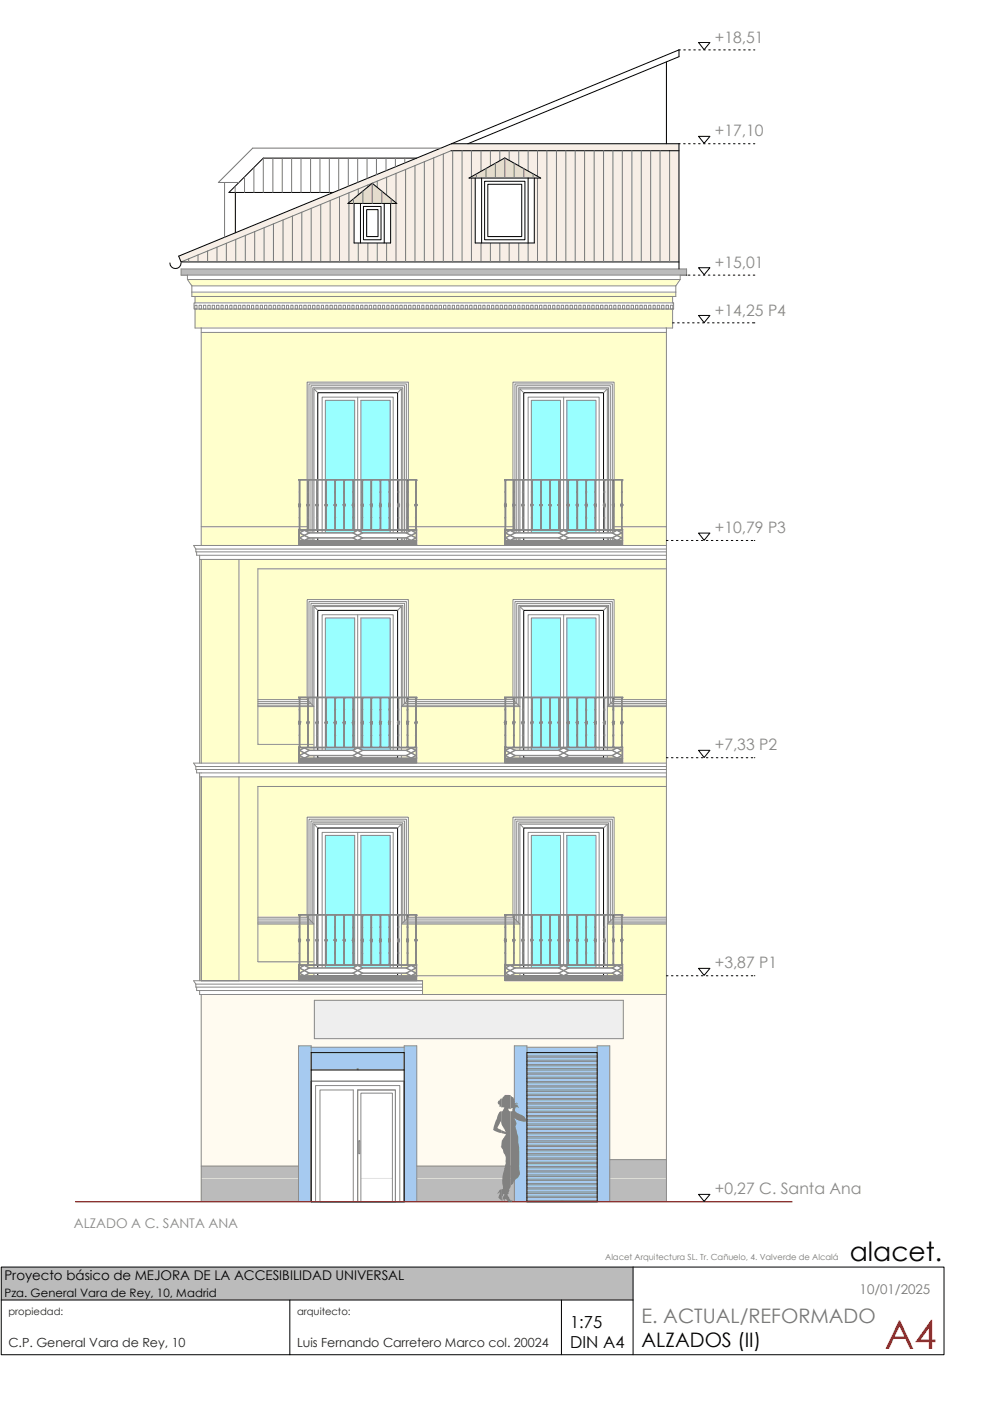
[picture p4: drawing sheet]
<svg xmlns="http://www.w3.org/2000/svg" width="210mm" height="297mm" viewBox="0 0 210 297" stroke-linecap="round" stroke-linejoin="round" font-family="sans-serif">
<defs><g id="words">
<text font-size="8.5" fill="#dd0806" x="187.7" y="286.1">A4</text>
<text font-size="5.6" x="180.2" y="267.3">alacet.</text>
<text font-size="4.2" fill="#777" x="136.1" y="280.5">E. ACTUAL/REFORMADO</text>
<text font-size="4.2" x="136.1" y="285.7">ALZADOS (II)</text>
<g font-size="3.5">
<text x="120.9" y="281.5">1:75</text>
<text x="120.9" y="285.8">DIN A4</text>
</g>
<g font-size="3.3" fill="#888">
<text x="151.6" y="9">+18,51</text>
<text x="151.6" y="28.9">+17,10</text>
<text x="151.6" y="56.8">+15,01</text>
<text x="151.6" y="66.9">+14,25 P4</text>
<text x="151.6" y="113">+10,79 P3</text>
<text x="151.6" y="159.1">+7,33 P2</text>
<text x="151.6" y="205.3">+3,87 P1</text>
<text x="151.6" y="253.2">+0,27 C. Santa Ana</text>
</g>
<text font-size="2.8" fill="#888" x="15.7" y="260.3">ALZADO A C. SANTA ANA</text>
<text font-size="2.8" x="1" y="271.3">Proyecto básico de MEJORA DE LA ACCESIBILIDAD UNIVERSAL</text>
<text font-size="2.8" fill="#777" x="182.4" y="274.3">10/01/2025</text>
<g font-size="2.7" fill="#222">
<text x="1.8" y="285.7">C.P. General Vara de Rey, 10</text>
<text x="63" y="285.7">Luis Fernando Carretero Marco col. 20024</text>
</g>
<text font-size="2.5" x="1" y="274.9">Pza. General Vara de Rey, 10, Madrid</text>
<g font-size="2.1" fill="#222">
<text x="1.8" y="278.8">propiedad:</text>
<text x="63" y="278.8">arquitecto:</text>
</g>
<text font-size="1.8" fill="#777" x="128.4" y="267.2">Alacet Arquitectura SL. Tr. Cañuelo, 4. Valverde de Alcalá</text>
</g></defs>
<path d="M37.9 54.3l57.9-23.8h48.2v25h-105.6z" fill="#f7eee6"/>
<path d="M109.1 221.7h2.7v.3h14.9v-.3h2.6v33.1h-20.2z" fill="#a6caf0"/>
<path d="M42.7 210.9h98.7v36.3h-12.1v-25.5h-2.6v.3h-14.9v-.3h-2.7v25.5h-20.7v-25.5h-2.7v.3h-19.7v-.3h-2.7v25.5h-20.6z" fill="#fffbf0"/>
<path d="M39.8 59.3h104.5l-.9 1.3v2.3h-.7v6.7h-1.3v141.3h-99.1v-92.3h.4v-49h-1.3v-6.7h-.7v-2.3z" fill="#ffc"/>
<path d="M54.7 194.5h86.7v1.4h-86.7z" fill="#fff"/>
<g fill="#bbb">
<path d="M42.7 247.2h20.6v7.6h-20.6z"/>
<path d="M129.3 245.9h12.1v8.9h-12.1z"/>
<path d="M88.4 247.2h20.7v7.6h-20.7z"/>
</g>
<path d="M42.7 249.8h66.4M129.3 249.8h12.1" fill="none" stroke="#ddd" stroke-width=".21"/>
<path d="M66.7 212.1h65.5v8.1h-65.5z" fill="#000"/>
<path d="M66.7 212.1h65.5v8.1h-65.5z" fill="#eee"/>
<g fill="none" stroke="#888" stroke-width=".21">
<path d="M66 226.9h19.7M66 226.6h9.8M66 226h19.7M66 225.7h19.7M66 225.1h19.7M66 224.8h19.7M66 224.2h19.7M66 223.9h19.7M111.8 239.5h14.9M111.8 239.2h14.9M111.8 238.6h14.9M111.8 237.7h14.9"/>
<path d="M111.8 245.5h14.9M111.8 244.9h14.9M111.8 244.6h14.9M111.8 244h14.9M111.8 243.7h14.9M111.8 243.1h14.9M111.8 242.2h14.9M111.8 241.9h14.9M111.8 241.3h14.9M111.8 241h14.9M111.8 240.4h14.9M111.8 240.1h14.9"/>
</g>
<g fill="#fff">
<path d="M54.7 148.3h86.7v1.5h-86.7z"/>
<path d="M41.1 207.9h48.5v3h-47.3v-.9h-.6l-.2-1.3z"/>
<path d="M41.1 161.8h100.3v2.9h-99.1v-.8h-.6l-.2-1.4z"/>
<path d="M41.1 115.7h100.3v2.9h-99.1v-.9h-.6l-.2-1.3z"/>
</g>
<path d="M42.7 111.7h98.7M54.7 148.3h86.7M54.7 149.8h86.7M54.7 149.5h86.7M54.7 149.1h86.7M54.7 148.8h86.7M54.7 194.5h86.7M54.7 195.9h86.7M54.7 195.7h86.7M54.7 195.3h86.7M54.7 194.9h86.7" fill="none" stroke="#888" stroke-width=".21"/>
<path d="M42.7 69.6h98.7v.9h-98.7z" fill="#fff"/>
<path d="M38.4 57h107.2v1.3h-107.2z" fill="#bbb"/>
<g fill="#fff">
<path d="M39.8 58.3h104.5v1h-104.5z"/>
<path d="M40.7 60.6h102.7v1.3h-102.7z"/>
<path d="M41.2 64.2h101.7v1.3h-101.7z"/>
</g>
<g fill="none" stroke="#888" stroke-width=".21">
<path d="M38.4 57v1.3h107.2v-1.3M39.8 59.3h104.5M39.8 59.3l.9 1.3M39.8 58.3v1M144.3 59.3l-.9 1.3M144.3 58.3v1M40.7 60.6v2.3h102.7v-2.3M40.7 61.9h102.7M40.7 60.6h102.7M41.3 64.7h.5v.8h-.5zM41.4 64.2h-.2v1.3h.2M41.4 62.9v1.3"/>
<path d="M41.4 65.5h101.5M41.4 64.2h101.5M42.2 64.7h.5v.8h-.5zM42.7 69.6v46.1M42.7 70.5h98.7M43.1 64.7h.6v.8h-.6zM44.1 64.7h.5v.8h-.5zM45 64.7h.5v.8h-.5zM45.9 64.7h.6v.8h-.6zM46.9 64.7h.4v.8h-.4zM47.8 64.7h.5v.8h-.5zM48.7 64.7h.5v.8h-.5z"/>
<path d="M49.6 64.7h.5v.8h-.5zM50.6 64.7h.5v.8h-.5zM51.5 64.7h.5v.8h-.5zM52.4 64.7h.5v.8h-.5zM53.4 64.7h.4v.8h-.4zM54.3 64.7h.4v.8h-.4zM55.2 64.7h.5v.8h-.5zM56.1 64.7h.5v.8h-.5zM57 64.7h.5v.8h-.5zM58 64.7h.5v.8h-.5zM58.9 64.7h.5v.8h-.5zM59.8 64.7h.5v.8h-.5z"/>
<path d="M60.8 64.7h.4v.8h-.4zM61.7 64.7h.5v.8h-.5zM62.6 64.7h.5v.8h-.5zM63.5 64.7h.5v.8h-.5zM64.4 64.7h.5v.8h-.5zM65.4 64.7h.5v.8h-.5zM66.3 64.7h.5v.8h-.5zM67.2 64.7h.5v.8h-.5zM68.2 64.7h.4v.8h-.4zM69.1 64.7h.5v.8h-.5zM70 64.7h.5v.8h-.5zM70.9 64.7h.5v.8h-.5z"/>
<path d="M71.9 64.7h.5v.8h-.5zM72.8 64.7h.5v.8h-.5zM73.7 64.7h.5v.8h-.5zM74.6 64.7h.5v.8h-.5zM75.6 64.7h.4v.8h-.4zM76.5 64.7h.5v.8h-.5zM77.4 64.7h.5v.8h-.5zM78.3 64.7h.5v.8h-.5zM79.3 64.7h.5v.8h-.5zM80.2 64.7h.5v.8h-.5zM81.1 64.7h.5v.8h-.5zM82.1 64.7h.4v.8h-.4z"/>
<path d="M83 64.7h.4v.8h-.4zM83.9 64.7h.5v.8h-.5zM84.8 64.7h.5v.8h-.5zM85.7 64.7h.5v.8h-.5zM86.7 64.7h.5v.8h-.5zM87.6 64.7h.5v.8h-.5zM88.5 64.7h.5v.8h-.5zM89.5 64.7h.4v.8h-.4zM90.4 64.7h.5v.8h-.5zM91.3 64.7h.5v.8h-.5zM92.2 64.7h.5v.8h-.5zM93.1 64.7h.6v.8h-.6z"/>
<path d="M94.1 64.7h.5v.8h-.5zM95 64.7h.5v.8h-.5zM95.9 64.7h.5v.8h-.5zM96.9 64.7h.4v.8h-.4zM97.8 64.7h.5v.8h-.5zM98.7 64.7h.5v.8h-.5zM99.6 64.7h.5v.8h-.5zM100.6 64.7h.5v.8h-.5zM101.5 64.7h.5v.8h-.5zM102.4 64.7h.5v.8h-.5zM103.3 64.7h.5v.8h-.5zM104.3 64.7h.4v.8h-.4z"/>
<path d="M105.2 64.7h.5v.8h-.5zM106.1 64.7h.5v.8h-.5zM107 64.7h.5v.8h-.5zM108 64.7h.5v.8h-.5zM108.9 64.7h.5v.8h-.5zM109.8 64.7h.5v.8h-.5zM110.8 64.7h.4v.8h-.4zM111.6 64.7h.6v.8h-.6zM112.6 64.7h.5v.8h-.5zM113.5 64.7h.5v.8h-.5zM114.4 64.7h.5v.8h-.5zM115.4 64.7h.5v.8h-.5z"/>
<path d="M116.3 64.7h.5v.8h-.5zM117.2 64.7h.5v.8h-.5zM118.2 64.7h.4v.8h-.4zM119.1 64.7h.5v.8h-.5zM120 64.7h.5v.8h-.5zM120.9 64.7h.5v.8h-.5zM121.8 64.7h.6v.8h-.6zM122.8 64.7h.4v.8h-.4zM123.7 64.7h.5v.8h-.5zM124.6 64.7h.5v.8h-.5zM125.5 64.7h.5v.8h-.5zM126.5 64.7h.5v.8h-.5z"/>
<path d="M127.4 64.7h.5v.8h-.5zM128.3 64.7h.5v.8h-.5zM129.3 64.7h.5v.8h-.5zM130.2 64.7h.5v.8h-.5zM131.1 64.7h.5v.8h-.5zM132 64.7h.5v.8h-.5zM132.9 64.7h.5v.8h-.5zM133.9 64.7h.5v.8h-.5zM134.8 64.7h.5v.8h-.5zM135.7 64.7h.5v.8h-.5zM136.7 64.7h.4v.8h-.4zM137.6 64.7h.5v.8h-.5z"/>
<path d="M138.5 64.7h.5v.8h-.5zM139.4 64.7h.5v.8h-.5zM140.3 64.7h.6v.8h-.6zM141.3 64.7h.5v.8h-.5zM141.4 69.6v185.2M142.2 64.7h.5v.8h-.5zM142.7 62.9v1.3h.2v1.3h-.2v4.1h-101.3v-4.1M41.5 116.4v.6h99.9M41.5 116.4h99.9M41.7 117v.7h99.7M42.3 117.7v44.1M42.3 118.6h99.1"/>
<path d="M42.7 118.6v43.2M50.7 118.6v43.2M141.4 115.7h-100.3l.4 .7M141.4 120.6h-86.7v37.2h11.7M41.5 162.5h99.9M41.5 162.5v.6h99.9M41.7 163.1v.8h99.7M42.3 164.7h99.1M42.3 163.9v44M42.7 164.7v43.2M50.7 164.7v43.2M141.4 166.7h-86.7v37.2h11.7"/>
<path d="M141.4 161.8h-100.3l.4 .7M41.5 208.7v.6h48.1M41.5 208.7h48.1M41.7 209.3v.7h47.9M42.3 210v.9h99.1M42.7 210.9v43.9M89.6 207.9h-48.5l.4 .8"/>
</g>
<path d="M108.8 173.3h21.5v21.2l-1.5 1.4v11h-18.5v-11l-1.5-1.4z" fill="#fff"/>
<g fill="#9ff">
<path d="M112.7 177.1h6.2v28.2h-6.2z"/>
<path d="M120.2 177.1h6.2v28.2h-6.2z"/>
</g>
<path d="M111.1 175.6h16.9v31.3h-16.9z" fill="none" stroke="#000" stroke-width=".21"/>
<path d="M110.3 174.7l.8 .9M112 176.5h15.1v29.4h-15.1zM112.7 177.1h6.2v28.2h-6.2zM119.6 176.5v29.4M120.2 177.1h6.2v28.2h-6.2zM109.2 194.9v-21.2h20.7v21.2M109.6 195.3v-21.2h19.9v21.2M110 195.7v-21.2h19.1v21.2M110.3 195.9l-1.5-1.4v-21.2h21.5v21.2l-1.5 1.4M110.3 206.9v-32.2h18.5v32.2" fill="none" stroke="#888" stroke-width=".21"/>
<path d="M107.2 205.2l.9-.5 1.2 .5h9.2l1-.5 1.1 .5h9.2l1.1-.5 1 .5-1 .6 1 .6-1 .5-1.1-.5h-9.2l-1 .5-1.1-.5h-9.2l-1.2 .5-.9-.5 .9-.6z" fill="#fff"/>
<path d="M107 204.6h24.9v.1h-24.7v2.2h-.2z" fill="#000"/>
<path d="M132 204.6v2.3" fill="none" stroke="#000" stroke-width=".21"/>
<path d="M107.2 205.2l.9-.5 1.2 .5h9.2l1-.5 1.1 .5h9.2l1.1-.5 1 .5-1 .6 1 .6-1 .5-1.1-.5h-9.2l-1 .5-1.1-.5h-9.2l-1.2 .5-.9-.5 .9-.6z" fill="#fff"/>
<path d="M107 194h25.1" fill="none" stroke="#000" stroke-width=".21"/>
<g fill="#000">
<path d="M107.1 199l.1-.1 .1 .2zM107.1 194.1l.2 .1-.2 .1zM107.1 199.8h.2v2.1h-.2zM107.1 199.1h.2zM107.1 196.7h.2v2.2h-.2zM107.1 194.3h.2v2.2h-.2zM107.1 199.6h.2v.2h-.2zM107.1 199.6h.2zM107 199.2h.4l-.1 .4h-.2zM108.9 198.9h.2v.2h-.2zM108.9 194.1h.2v.1l-.2 .1zM108.9 199.8h.2v2.1h-.2z"/>
<path d="M108.9 196.7h.2v2.2h-.2zM108.9 194.3h.2v2.2h-.2zM108.9 199.1h.2zM108.9 199.6h.2v.2h-.2zM108.9 199.6h.2zM108.8 199.3l.1-.2 .3 .1-.1 .4h-.3zM110.8 198.9h.2l.1 .1-.3 .1zM110.8 194.1h.2l.1 .1-.3 .1zM110.8 199.8h.2v2.1h-.2zM110.8 196.7h.2v2.2h-.2zM110.8 194.3h.2v2.2h-.2zM110.8 199.6h.2z"/>
<path d="M110.8 199.1h.2zM110.8 199.6h.2v.2zM110.7 199.2l.3-.1 .1 .2-.1 .3h-.2zM112.7 199l.2-.1 .1 .2zM112.7 194.1h.3l-.1 .2-.2-.1zM112.7 199.8h.2v2.1h-.2zM112.7 196.7h.2v2.2h-.2zM112.7 194.3h.2v2.2h-.2zM112.7 199.1h.2zM112.7 199.6h.3v.2h-.3zM112.7 199.6h.3zM112.6 199.2h.4v.4h-.3z"/>
<path d="M114.6 198.9h.3v.2h-.3zM114.6 194.1h.2l.1 .1-.2 .1zM114.7 199.8h.1v2.1h-.1zM114.7 196.7h.1v2.2h-.1zM114.7 194.3h.1v2.2h-.1zM114.7 199.1h.1zM114.6 199.6h.3v.2h-.2zM114.6 199.6h.3zM114.5 199.3l.1-.2 .3 .1v.4h-.3zM116.6 199l.1-.1 .1 .1-.2 .1zM116.6 194.1h.2v.1l-.2 .1zM116.6 199.8h.2v2.1h-.2z"/>
<path d="M116.6 196.7h.2v2.2h-.2zM116.6 194.3h.2v2.2h-.2zM116.6 199.6h.2zM116.5 199.2l.3-.1 .1 .2-.1 .3h-.2zM116.6 199.1h.2zM116.6 199.6h.2v.2zM118.5 198.9l.2 .2-.2-.1zM118.5 194.1h.2v.2l-.2-.1zM118.5 199.8h.2v2.1h-.2zM118.5 196.7h.2v2.2h-.2zM118.5 194.3h.2v2.2h-.2zM118.5 199.1h.2z"/>
<path d="M118.5 199.7l.2-.1v.2h-.2zM118.5 199.6h.2zM118.4 199.2h.4l-.1 .4h-.2zM120.4 198.9h.2v.2h-.2zM120.4 194.1h.2v.2l-.2-.1zM120.4 199.8h.2v2.1h-.2zM120.4 196.7h.2v2.2h-.2zM120.4 194.3h.2v2.2h-.2zM120.4 199.1h.2zM120.4 199.6h.2v.2h-.2zM120.4 199.6h.2zM120.3 199.2l.3-.1 .1 .2-.1 .3h-.2z"/>
<path d="M122.4 198.9l.2 .1-.3 .1zM122.3 194.1h.2l.1 .1-.2 .1zM122.4 199.8h.1v2.1h-.1zM122.4 196.7h.1v2.2h-.1zM122.4 194.3h.1v2.2h-.1zM122.3 199.6h.2zM122.3 199.2h.4l-.2 .4h-.2zM122.4 199.1h.1zM122.3 199.6h.3v.2h-.2zM124.3 198.9h.1l.1 .2h-.2zM124.3 194.1h.2l-.1 .2-.2-.1zM124.3 199.8h.1v2.1h-.1z"/>
<path d="M124.3 196.7h.1v2.2h-.1zM124.3 194.3h.1v2.2h-.1zM124.3 199.1h.1zM124.2 199.7l.3-.1v.2h-.2zM124.3 199.6h.2zM124.2 199.1l.4 .1-.1 .4h-.3zM126.2 198.9h.2v.2h-.2zM126.2 194.1h.1l.1 .1-.2 .1zM126.2 199.8h.1v2.1h-.1zM126.2 196.7h.1v2.2h-.1zM126.2 194.3h.1v2.2h-.1zM126.2 199.1h.1z"/>
<path d="M126.2 199.6h.2v.2h-.2zM126.2 199.6h.2zM126.1 199.2l.3-.1 .1 .2-.1 .3h-.2zM128.1 199l.1-.1 .1 .1-.2 .1zM128.1 194.1h.2v.2l-.2-.1zM128.1 199.8h.2v2.1h-.2zM128.1 196.7h.2v2.2h-.2zM128.1 194.3h.2v2.2h-.2zM128.1 199.1h.2zM128.1 199.6h.2v.2h-.2zM128.1 199.6h.2zM128.1 199.1l.3 .1-.1 .4h-.2z"/>
<path d="M130 198.9h.2v.2h-.2zM130 199.8h.2v2.1h-.2zM130 196.7h.2v2.2h-.2zM130 194.3h.2v2.2h-.2zM130 199.1h.2zM130 194.1h.2v.2l-.2-.1zM130 199.7l.2-.1v.2h-.2zM130 199.6h.2zM129.9 199.3l.1-.2 .3 .1-.1 .4h-.2zM131.8 198.9h.2v.2h-.2zM131.8 194.1h.2v.1l-.2 .1zM131.8 194.3h.2v2.2h-.2z"/>
<path d="M131.8 196.7h.2v2.2h-.2zM131.8 199.1h.2zM131.8 199.8h.2v2.1h-.2zM131.8 199.6h.2zM131.8 199.6h.2v.2h-.2zM131.7 199.2l.3-.1 .1 .2-.1 .3h-.2zM107.1 204.4h.2l.1 .2h-.4zM107 206.9h25.1v1h-25.1zM107.1 202.1h.2v2.3h-.2zM108.8 204.4h.3l.1 .2h-.4zM108.9 202.1h.2v2.3h-.2zM110.8 204.5l.2-.1 .1 .2z"/>
<path d="M110.8 202.1h.2v2.3h-.2zM112.7 204.4h.2l.1 .2h-.3zM112.7 202.1h.2v2.3h-.2zM114.6 204.4h.2l.1 .2h-.3zM114.7 202.1h.1v2.3h-.1zM116.5 204.5l.2-.1 .2 .2zM116.6 202.1h.2v2.3h-.2zM118.5 204.4h.2l.1 .2h-.4zM118.5 202.1h.2v2.3h-.2zM120.4 204.4h.2l.1 .2h-.4zM120.4 202.1h.2v2.3h-.2zM122.3 204.5l.2-.1 .1 .2z"/>
<path d="M122.4 202.1h.1v2.3h-.1zM124.2 204.4h.2l.2 .2h-.4zM124.3 202.1h.1v2.3h-.1zM126.1 204.5l.2-.1 .2 .2zM126.2 202.1h.1v2.3h-.1zM128.1 204.4h.2l.1 .2h-.4zM128.1 202.1h.2v2.3h-.2zM130 204.4h.2l.1 .2h-.4zM130 202.1h.2v2.3h-.2zM131.7 204.5l.3-.1 .1 .2zM131.8 202.1h.2v2.3h-.2z"/>
<circle cx="107.2" cy="196.6" r=".11"/>
<circle cx="109" cy="196.6" r=".13"/>
<circle cx="110.9" cy="196.6" r=".12"/>
<circle cx="112.9" cy="196.6" r=".11"/>
<circle cx="114.7" cy="196.6" r=".12"/>
<circle cx="116.7" cy="196.6" r=".12"/>
<circle cx="118.6" cy="196.6" r=".13"/>
<circle cx="120.5" cy="196.6" r=".12"/>
<circle cx="122.4" cy="196.6" r=".13"/>
<circle cx="124.3" cy="196.6" r=".13"/>
<circle cx="126.2" cy="196.6" r=".13"/>
<circle cx="128.2" cy="196.6" r=".13"/>
<circle cx="130.1" cy="196.6" r=".13"/>
<circle cx="131.9" cy="196.6" r=".12"/>
<circle cx="107.2" cy="202.1" r=".12"/>
<circle cx="109" cy="202" r=".1"/>
<circle cx="110.9" cy="202" r=".12"/>
<circle cx="112.8" cy="202.1" r=".12"/>
<circle cx="114.7" cy="202.1" r=".12"/>
<circle cx="116.7" cy="202" r=".12"/>
<circle cx="118.6" cy="202" r=".13"/>
<circle cx="120.5" cy="202" r=".11"/>
<circle cx="122.4" cy="202" r=".13"/>
<circle cx="124.3" cy="202" r=".13"/>
<circle cx="126.3" cy="202" r=".12"/>
<circle cx="128.2" cy="202" r=".13"/>
<circle cx="130.1" cy="202" r=".13"/>
<circle cx="131.9" cy="202" r=".12"/>
</g>
<g fill="none" stroke="#888" stroke-width=".21">
<path d="M107 199.5l.2 .3 .1-.1M107 193.9h25.1v.2h-25.1zM107 199.4v-.2l.3-.1v.6M107 199.4v.1M107.1 194.1h.1M107.1 194.1v.2l.2-.1v-.1M107.1 199.1l.1-.2 .1 .2M107.1 199.1h.2M107.1 199.6h.2M107.1 194.3v2.2M107.1 196.7v2.2M107.1 199.1h.1"/>
<path d="M107.1 199.8v2.1M107.3 194.1h.1M107.3 194.3v2.2M107.3 196.7v2.2M107.3 199.1h.1M107.3 199.8v2.1M107.4 199.2h.1M108.8 199.3l.1 .4M108.8 199.2v.1M108.9 199.7v.1l.2-.1M108.9 199.6h.2M108.9 196.5h.2v.2h-.2z"/>
<path d="M108.9 194.1h.1M108.9 194.1v.2l.2-.1v-.1M108.9 199.1l.1-.2 .1 .2M108.9 199.1h.2M108.9 194.3v2.2M108.9 196.7v2.2M108.9 199.1h.1M108.9 199.8v2.1M109.1 194.1h.1M109.1 199.1v.5h-.3M109.1 194.3v2.2M109.1 196.7v2.2"/>
<path d="M109.1 199.8v2.1M109.1 199.1l-.3 .1M109.1 199.6v.1M109.2 199.3h.1M110.8 199.2h.1M110.8 199.5h.1M110.8 199.6h.2M110.8 194.1h.1M110.8 194.1v.2l.2-.2M110.8 199.1l.1-.2 .1 .2M110.8 199.1h.2M110.8 194.3v2.2"/>
<path d="M110.8 196.7v2.2M110.8 199.1h.1M110.8 199.8v2.1M111 194.1h.1M111 199.1l-.3 .1 .1 .5M111 199.1l.1 .3M111 194.3v2.2M111 196.7v2.2M111 199.1h.1M111 199.8v2.1M111.1 199.5l-.1 .3-.2-.1M111.1 199.4v.1"/>
<path d="M112.6 199.2h.1M112.6 199.4h.1M112.7 199.5l.1 .3 .2-.1M112.7 199.5v-.3l.3-.1v.6M112.7 194.1h.1M112.7 194.1v.2l.3-.1-.1-.1M112.7 199.1l.1-.2 .1 .2M112.7 199.1h.2M112.7 199.6h.3M112.7 194.3v2.2M112.7 196.7v2.2M112.7 199.1h.1"/>
<path d="M112.7 199.8v2.1M112.9 194.1h.1M112.9 194.3v2.2M112.9 196.7v2.2M112.9 199.1h.1M112.9 199.8v2.1M113 199.4v.1M114.5 199.3l.1-.2 .4 .2M114.6 199.2v.2M114.6 199.7l.1 .1 .2-.1M114.6 199.6h.3M114.6 199.6v.1"/>
<path d="M114.7 196.5h.1v.2h-.1zM114.7 194.1h.1M114.7 194.1v.2l.2-.1-.1-.1M114.7 199.1v-.2l.1 .2M114.7 199.1h.1M114.7 194.3v2.2M114.7 196.7v2.2M114.7 199.8v2.1M114.8 194.1h.1M114.8 194.3v2.2M114.8 196.7v2.2M114.8 199.1h.1"/>
<path d="M114.8 199.8v2.1M114.9 199.6v.1M114.9 199.2v.4h-.3l-.1-.3M115 199.3l-.1 .1M116.5 199.5l.1 .2M116.5 199.4v.1M116.6 199.6h.2M116.6 194.1h.1M116.6 194.1v.2l.2-.1v-.1M116.6 199.1l.1-.2 .1 .2M116.6 199.1h.2M116.6 194.3v2.2"/>
<path d="M116.6 196.7v2.2M116.6 199.1h.1M116.6 199.8v2.1M116.8 194.1h.1M116.8 199.1l-.3 .1v.2M116.8 194.3v2.2M116.8 196.7v2.2M116.8 199.1h.1M116.8 199.8v2.1M116.8 199.1v.1M116.8 199.5h.1M116.8 199.2h.1"/>
<path d="M116.9 199.4l-.2 .4-.1-.1M116.9 199.2v.2M118.4 199.5l.1 .3 .2-.1M118.4 199.4v.1M118.5 194.1h.1M118.5 194.1v.2l.2-.1v-.1M118.5 199.1l.1-.2 .1 .2M118.5 194.3v2.2M118.5 196.7v2.2M118.5 199.1h.1M118.5 199.8v2.1M118.5 199.1l.3 .1v.2"/>
<path d="M118.5 199.1l-.1 .3M118.5 199.1h.2M118.5 199.6h.2M118.7 194.1h.1M118.7 194.3v2.2M118.7 196.7v2.2M118.7 199.1h.1M118.7 199.8v2.1M118.7 199.2h.1M118.8 199.4l-.1 .3M118.8 199.5h-.1M120.3 199.2v.1"/>
<path d="M120.4 199.7v.1l.2-.1M120.4 199.1l-.1 .2 .1 .3h.3M120.4 199.1l.3 .2-.1 .4M120.4 199.6h.2M120.4 199.6v.1M120.4 196.5h.2v.2h-.2zM120.4 194.1h.1M120.4 194.1v.2l.2-.1v-.1M120.4 199.1l.1-.2 .1 .2M120.4 199.1h.2M120.4 194.3v2.2M120.4 196.7v2.2"/>
<path d="M120.4 199.1h.1M120.4 199.8v2.1M120.6 194.1h.1M120.6 194.3v2.2M120.6 196.7v2.2M120.6 199.1h.1M120.6 199.8v2.1M120.7 199.2v.1M122.3 199.2h.1M122.3 199.6h.2M122.4 194.1h.1M122.4 194.1v.2l.2-.1-.1-.1"/>
<path d="M122.4 199.1v-.2l.1 .2M122.4 199.1h.1M122.4 194.3v2.2M122.4 196.7v2.2M122.4 199.8v2.1M122.5 194.1h.1M122.5 194.3v2.2M122.5 196.7v2.2M122.5 199.1h.1M122.5 199.8v2.1M122.6 199.5l-.1 .3-.2-.1M122.6 199.4l.1-.2-.4-.1v.6"/>
<path d="M122.6 199.4v.1M124.2 199.4l.1 .4 .2-.1M124.2 199.5h.1M124.2 199.2h.1M124.2 199.2v.2M124.3 194.1h.1M124.3 194.1v.2l.2-.1-.1-.1M124.3 199.1v-.2l.1 .2M124.3 199.1l.3 .1-.1 .5M124.3 199.1h.1M124.3 199.6h.2M124.3 194.3v2.2"/>
<path d="M124.3 196.7v2.2M124.3 199.8v2.1M124.3 199.1l-.1 .1M124.4 194.1h.1M124.4 194.3v2.2M124.4 196.7v2.2M124.4 199.1h.1M124.4 199.8v2.1M126 199.3h.1M126.1 199.2l.3-.1 .1 .2-.1 .3h-.3zM126.2 199.7v.1l.2-.1M126.2 199.6h.2"/>
<path d="M126.2 199.6v.1M126.2 196.5h.1v.2h-.1zM126.2 194.1h.1M126.2 194.1v.2l.2-.1-.1-.1M126.2 199.1l.1-.2v.2M126.2 199.1h.1M126.2 194.3v2.2M126.2 196.7v2.2M126.2 199.8v2.1M126.3 194.1h.1M126.3 194.3v2.2M126.3 196.7v2.2"/>
<path d="M126.3 199.1h.1M126.3 199.8v2.1M126.4 199.6v.1M126.5 199.4h.1M128 199.4v.1M128.1 199.7l.1 .1 .1-.1M128.1 199.6h.2M128.1 194.1h.1M128.1 194.1v.2l.2-.1v-.1M128.1 199.1l.1-.2 .1 .2M128.1 199.1h.2M128.1 194.3v2.2"/>
<path d="M128.1 196.7v2.2M128.1 199.1h.1M128.1 199.8v2.1M128.3 194.1h.1M128.3 194.3v2.2M128.3 196.7v2.2M128.3 199.1h.1M128.3 199.8v2.1M128.4 199.5v-.3l-.3-.1v.6M128.4 199.2h.1M128.4 199.4l-.1 .3M128.4 199.4h.1"/>
<path d="M130 194.1h.1M130 194.1l.1 .2 .1-.1v-.1M130 199.1l.1-.2 .1 .2M130 199.7l.1 .1 .1-.1M130 199.1l-.1 .2 .1 .3h.2M130 199.1l.3 .1-.1 .5M130 199.1h.2M130 199.6h.2M130 194.3v2.2M130 196.7v2.2M130 199.1h.1M130 199.6v.1"/>
<path d="M130 199.8v2.1M130.2 194.1h.1M130.2 194.3v2.2M130.2 196.7v2.2M130.2 199.1h.1M130.2 199.8v2.1M130.3 199.4h.1M131.7 199.4h.1M131.7 199.2l.3-.1 .1 .2-.1 .3h-.2zM131.7 199.3h.1M131.8 199.7v.1l.2-.1M131.8 199.6h.2"/>
<path d="M131.8 199.6v.1M131.8 196.5h.2v.2h-.2zM131.8 194.1h.1M131.8 194.1v.2l.2-.1v-.1M131.8 199.1l.1-.2 .1 .2M131.8 199.1h.2M131.8 194.3v2.2M131.8 196.7v2.2M131.8 199.1h.1M131.8 199.8v2.1M132 194.1h.1M132 194.3v2.2"/>
<path d="M132 196.7v2.2M132 199.1h.1M132 199.8v2.1M132 199.6v.1M132.1 199.4h.1M107 206.9h25.1v1h-25.1zM107 204.6a.17 .17 0 0 1 .2-.2 .17 .17 0 0 1 .2 .2M107 204.6v2.3h25.1v-2.3M107 204.6h25.1M107.1 202.1v2.3M107.2 205.3l.9 .5-.9 .5M107.2 206.4l.9 .5"/>
<path d="M107.3 205.2l.9-.5 1 .5-1 .5zM107.3 206.3l.9-.5 1 .5-1 .5zM107.3 202.1v2.3M108.1 204.7l-.9 .5M108.3 205.8l1-.5h9.2l1 .5-1 .5h-9.2zM108.3 204.7l1 .5h9.2l1-.5M108.3 206.9l1-.5h9.2l1 .5M108.8 204.6a.19 .19 0 0 1 .2-.2 .19 .19 0 0 1 .2 .2M108.9 202h.2v.1h-.2zM108.9 202.1v2.3M109.1 202.1v2.3M110.7 204.6a.19 .19 0 0 1 .2-.2 .19 .19 0 0 1 .2 .2"/>
<path d="M110.8 202.1v2.3M111 202.1v2.3M112.7 204.6a.17 .17 0 0 1 .1-.2 .17 .17 0 0 1 .2 .2M112.7 202.1v2.3M112.9 202.1v2.3M114.6 204.6a.19 .19 0 0 1 .2-.2 .19 .19 0 0 1 .1 .2M114.7 202h.1v.1h-.1zM114.7 202.1v2.3M114.8 202.1v2.3M116.5 204.6a.19 .19 0 0 1 .2-.2 .19 .19 0 0 1 .2 .2M116.6 202.1v2.3M116.8 202.1v2.3"/>
<path d="M118.4 204.6a.17 .17 0 0 1 .2-.2 .17 .17 0 0 1 .2 .2M118.5 202.1v2.3M118.6 205.2l1-.5 .9 .5-.9 .5zM118.6 206.3l1-.5 .9 .5-.9 .5zM118.7 202.1v2.3M119.6 205.8l1-.5h9.2l1 .5-1 .5h-9.2zM119.6 204.7l1 .5h9.2l1-.5M119.6 206.9l1-.5h9.2l1 .5M120.3 204.6a.19 .19 0 0 1 .2-.2 .19 .19 0 0 1 .2 .2M120.4 202h.2v.1h-.2zM120.4 202.1v2.3M120.6 202.1v2.3"/>
<path d="M122.3 204.6a.17 .17 0 0 1 .1-.2 .17 .17 0 0 1 .2 .2M122.4 202.1v2.3M122.5 202.1v2.3M124.2 204.6a.19 .19 0 0 1 .2-.2 .19 .19 0 0 1 .2 .2M124.3 202.1v2.3M124.4 202.1v2.3M126.1 204.6a.19 .19 0 0 1 .2-.2 .19 .19 0 0 1 .2 .2M126.2 202h.1v.1h-.1zM126.2 202.1v2.3M126.3 202.1v2.3M128 204.6a.17 .17 0 0 1 .2-.2 .17 .17 0 0 1 .2 .2M128.1 202.1v2.3"/>
<path d="M128.3 202.1v2.3M129.9 204.6a.19 .19 0 0 1 .2-.2 .19 .19 0 0 1 .2 .2M129.9 205.2l1-.5 .9 .5-.9 .5zM129.9 206.3l1-.5 .9 .5-.9 .5zM130 202.1v2.3M130.2 202.1v2.3M130.9 204.7l1 .5M131.7 204.6a.19 .19 0 0 1 .2-.2 .19 .19 0 0 1 .2 .2M131.8 202h.2v.1h-.2zM131.8 202.1v2.3M131.9 204.6v2.3M131.9 204.7h-24.7v2.2"/>
<path d="M131.9 205.3l-1 .5 1 .5M131.9 206.4l-1 .5M132 202.1v2.3"/>
<circle cx="107.2" cy="196.6" r=".13"/>
<circle cx="110.9" cy="196.6" r=".13"/>
<circle cx="112.8" cy="196.6" r=".13"/>
<circle cx="116.7" cy="196.6" r=".13"/>
<circle cx="118.6" cy="196.6" r=".13"/>
<circle cx="122.4" cy="196.6" r=".13"/>
<circle cx="124.3" cy="196.6" r=".13"/>
<circle cx="128.2" cy="196.6" r=".13"/>
<circle cx="130.1" cy="196.6" r=".13"/>
<circle cx="107.2" cy="202.1" r=".13"/>
<circle cx="110.9" cy="202.1" r=".13"/>
<circle cx="112.8" cy="202.1" r=".13"/>
<circle cx="116.7" cy="202.1" r=".13"/>
<circle cx="118.6" cy="202.1" r=".13"/>
<circle cx="122.4" cy="202.1" r=".13"/>
<circle cx="124.3" cy="202.1" r=".13"/>
<circle cx="128.2" cy="202.1" r=".13"/>
<circle cx="130.1" cy="202.1" r=".13"/>
</g>
<g fill="#888">
<path d="M130 194.1h.2v.2l-.2-.1z"/>
<path d="M107 206.9h25.1v1h-25.1z"/>
<path d="M107 204.6h24.9v.1h-24.7v2.2h-.2z"/>
</g>
<path d="M107 194h25.1M132 204.6v2.3" fill="none" stroke="#888" stroke-width=".21"/>
<g fill="#888">
<path d="M107.1 194.1l.2 .1-.2 .1z"/>
<path d="M108.9 194.1h.2v.1l-.2 .1z"/>
<path d="M110.8 194.1h.2l.1 .1-.3 .1z"/>
<path d="M112.7 194.1h.3l-.1 .2-.2-.1z"/>
<path d="M114.6 194.1h.2l.1 .1-.2 .1z"/>
<path d="M116.6 194.1h.2v.1l-.2 .1z"/>
<path d="M118.5 194.1h.2v.2l-.2-.1z"/>
<path d="M120.4 194.1h.2v.2l-.2-.1z"/>
<path d="M122.3 194.1h.2l.1 .1-.2 .1z"/>
<path d="M124.3 194.1h.2l-.1 .2-.2-.1z"/>
<path d="M126.2 194.1h.1l.1 .1-.2 .1z"/>
<path d="M128.1 194.1h.2v.2l-.2-.1z"/>
<path d="M131.8 194.1h.2v.1l-.2 .1z"/>
<path d="M131.8 194.3h.2v2.2h-.2z"/>
<path d="M131.8 196.7h.2v2.2h-.2z"/>
<path d="M131.8 198.9h.2v.2h-.2z"/>
<path d="M131.8 199.1h.2z"/>
<path d="M131.7 199.2l.3-.1 .1 .2-.1 .3h-.2z"/>
<path d="M131.8 199.6h.2z"/>
<path d="M131.8 199.6h.2v.2h-.2z"/>
<path d="M131.8 199.8h.2v2.1h-.2z"/>
<path d="M131.8 202.1h.2v2.3h-.2z"/>
<path d="M131.7 204.5l.3-.1 .1 .2z"/>
<path d="M130 204.4h.2l.1 .2h-.4z"/>
<path d="M130 202.1h.2v2.3h-.2z"/>
<path d="M128.1 204.4h.2l.1 .2h-.4z"/>
<path d="M128.1 202.1h.2v2.3h-.2z"/>
<path d="M126.2 202.1h.1v2.3h-.1z"/>
<path d="M126.1 204.5l.2-.1 .2 .2z"/>
<path d="M124.2 204.4h.2l.2 .2h-.4z"/>
<path d="M124.3 202.1h.1v2.3h-.1z"/>
<path d="M124.3 199.8h.1v2.1h-.1z"/>
<path d="M126.2 199.8h.1v2.1h-.1z"/>
<path d="M128.1 199.8h.2v2.1h-.2z"/>
<path d="M130 199.8h.2v2.1h-.2z"/>
<path d="M122.3 204.5l.2-.1 .1 .2z"/>
<path d="M122.4 202.1h.1v2.3h-.1z"/>
<path d="M122.4 199.8h.1v2.1h-.1z"/>
<path d="M120.4 199.8h.2v2.1h-.2z"/>
<path d="M120.4 202.1h.2v2.3h-.2z"/>
<path d="M120.4 204.4h.2l.1 .2h-.4z"/>
<path d="M118.5 204.4h.2l.1 .2h-.4z"/>
<path d="M118.5 202.1h.2v2.3h-.2z"/>
<path d="M116.5 204.5l.2-.1 .2 .2z"/>
<path d="M116.6 202.1h.2v2.3h-.2z"/>
<path d="M114.6 204.4h.2l.1 .2h-.3z"/>
<path d="M114.7 202.1h.1v2.3h-.1z"/>
<path d="M112.7 204.4h.2l.1 .2h-.3z"/>
<path d="M112.7 202.1h.2v2.3h-.2z"/>
<path d="M110.8 204.5l.2-.1 .1 .2z"/>
<path d="M110.8 202.1h.2v2.3h-.2z"/>
<path d="M108.8 204.4h.3l.1 .2h-.4z"/>
<path d="M108.9 202.1h.2v2.3h-.2z"/>
<path d="M107.1 204.4h.2l.1 .2h-.4z"/>
<path d="M107.1 202.1h.2v2.3h-.2z"/>
<path d="M107.1 199.8h.2v2.1h-.2z"/>
<path d="M108.9 199.8h.2v2.1h-.2z"/>
<path d="M110.8 199.8h.2v2.1h-.2z"/>
<path d="M112.7 199.8h.2v2.1h-.2z"/>
<path d="M114.7 199.8h.1v2.1h-.1z"/>
<path d="M116.6 199.8h.2v2.1h-.2z"/>
<path d="M118.5 199.8h.2v2.1h-.2z"/>
<path d="M107.1 199.6h.2v.2h-.2z"/>
<path d="M107.1 199.6h.2z"/>
<path d="M107 199.2h.4l-.1 .4h-.2z"/>
<path d="M107.1 199.1h.2z"/>
<path d="M107.1 199l.1-.1 .1 .2z"/>
<path d="M107.1 196.7h.2v2.2h-.2z"/>
<path d="M107.1 194.3h.2v2.2h-.2z"/>
<path d="M108.9 196.7h.2v2.2h-.2z"/>
<path d="M108.9 194.3h.2v2.2h-.2z"/>
<path d="M110.8 196.7h.2v2.2h-.2z"/>
<path d="M110.8 194.3h.2v2.2h-.2z"/>
<path d="M112.7 196.7h.2v2.2h-.2z"/>
<path d="M112.7 194.3h.2v2.2h-.2z"/>
<path d="M114.7 196.7h.1v2.2h-.1z"/>
<path d="M114.7 194.3h.1v2.2h-.1z"/>
<path d="M116.6 196.7h.2v2.2h-.2z"/>
<path d="M116.6 194.3h.2v2.2h-.2z"/>
<path d="M118.5 196.7h.2v2.2h-.2z"/>
<path d="M118.5 194.3h.2v2.2h-.2z"/>
<path d="M120.4 196.7h.2v2.2h-.2z"/>
<path d="M120.4 194.3h.2v2.2h-.2z"/>
<path d="M122.4 196.7h.1v2.2h-.1z"/>
<path d="M122.4 194.3h.1v2.2h-.1z"/>
<path d="M124.3 196.7h.1v2.2h-.1z"/>
<path d="M124.3 194.3h.1v2.2h-.1z"/>
<path d="M126.2 196.7h.1v2.2h-.1z"/>
<path d="M126.2 194.3h.1v2.2h-.1z"/>
<path d="M128.1 196.7h.2v2.2h-.2z"/>
<path d="M128.1 194.3h.2v2.2h-.2z"/>
<path d="M130 196.7h.2v2.2h-.2z"/>
<path d="M130 194.3h.2v2.2h-.2z"/>
<path d="M130 199.7l.2-.1v.2h-.2z"/>
<path d="M130 199.6h.2z"/>
<path d="M129.9 199.3l.1-.2 .3 .1-.1 .4h-.2z"/>
<path d="M130 199.1h.2z"/>
<path d="M130 198.9h.2v.2h-.2z"/>
<path d="M128.1 199.6h.2v.2h-.2z"/>
<path d="M128.1 199.6h.2z"/>
<path d="M128.1 199.1l.3 .1-.1 .4h-.2z"/>
<path d="M128.1 199.1h.2z"/>
<path d="M128.1 199l.1-.1 .1 .1-.2 .1z"/>
<path d="M126.2 199.6h.2v.2h-.2z"/>
<path d="M126.2 199.6h.2z"/>
<path d="M126.1 199.2l.3-.1 .1 .2-.1 .3h-.2z"/>
<path d="M126.2 199.1h.1z"/>
<path d="M126.2 198.9h.2v.2h-.2z"/>
<path d="M124.2 199.7l.3-.1v.2h-.2z"/>
<path d="M124.3 199.6h.2z"/>
<path d="M124.2 199.1l.4 .1-.1 .4h-.3z"/>
<path d="M124.3 199.1h.1z"/>
<path d="M124.3 198.9h.1l.1 .2h-.2z"/>
<path d="M122.3 199.6h.3v.2h-.2z"/>
<path d="M122.3 199.6h.2z"/>
<path d="M122.3 199.2h.4l-.2 .4h-.2z"/>
<path d="M122.4 199.1h.1z"/>
<path d="M122.4 198.9l.2 .1-.3 .1z"/>
<path d="M120.4 199.6h.2v.2h-.2z"/>
<path d="M120.4 199.6h.2z"/>
<path d="M120.3 199.2l.3-.1 .1 .2-.1 .3h-.2z"/>
<path d="M120.4 199.1h.2z"/>
<path d="M120.4 198.9h.2v.2h-.2z"/>
<path d="M118.5 199.7l.2-.1v.2h-.2z"/>
<path d="M118.5 199.6h.2z"/>
<path d="M118.4 199.2h.4l-.1 .4h-.2z"/>
<path d="M118.5 199.1h.2z"/>
<path d="M118.5 198.9l.2 .2-.2-.1z"/>
<path d="M116.6 199.6h.2v.2z"/>
<path d="M116.6 199.6h.2z"/>
<path d="M116.5 199.2l.3-.1 .1 .2-.1 .3h-.2z"/>
<path d="M116.6 199.1h.2z"/>
<path d="M116.6 199l.1-.1 .1 .1-.2 .1z"/>
<path d="M114.6 199.6h.3v.2h-.2z"/>
<path d="M114.6 199.6h.3z"/>
<path d="M114.5 199.3l.1-.2 .3 .1v.4h-.3z"/>
<path d="M114.7 199.1h.1z"/>
<path d="M114.6 198.9h.3v.2h-.3z"/>
<path d="M112.7 199.6h.3v.2h-.3z"/>
<path d="M112.7 199.6h.3z"/>
<path d="M112.6 199.2h.4v.4h-.3z"/>
<path d="M112.7 199.1h.2z"/>
<path d="M110.8 199.6h.2v.2z"/>
<path d="M110.8 199.6h.2z"/>
<path d="M110.7 199.2l.3-.1 .1 .2-.1 .3h-.2z"/>
<path d="M110.8 199.1h.2z"/>
<path d="M110.8 198.9h.2l.1 .1-.3 .1z"/>
<path d="M108.9 199.6h.2v.2h-.2z"/>
<path d="M108.9 199.6h.2z"/>
<path d="M108.8 199.3l.1-.2 .3 .1-.1 .4h-.3z"/>
<path d="M108.9 199.1h.2z"/>
<path d="M108.9 198.9h.2v.2h-.2z"/>
<path d="M112.7 199l.2-.1 .1 .2z"/>
<circle cx="131.9" cy="196.6" r=".12"/>
<circle cx="131.9" cy="202" r=".12"/>
<circle cx="124.3" cy="202" r=".13"/>
<circle cx="126.3" cy="202" r=".12"/>
<circle cx="128.2" cy="202" r=".13"/>
<circle cx="130.1" cy="202" r=".13"/>
<circle cx="122.4" cy="202" r=".13"/>
<circle cx="120.5" cy="202" r=".11"/>
<circle cx="107.2" cy="202.1" r=".12"/>
<circle cx="109" cy="202" r=".1"/>
<circle cx="110.9" cy="202" r=".12"/>
<circle cx="112.8" cy="202.1" r=".12"/>
<circle cx="114.7" cy="202.1" r=".12"/>
<circle cx="116.7" cy="202" r=".12"/>
<circle cx="118.6" cy="202" r=".13"/>
<circle cx="107.2" cy="196.6" r=".11"/>
<circle cx="109" cy="196.6" r=".13"/>
<circle cx="110.9" cy="196.6" r=".12"/>
<circle cx="112.9" cy="196.6" r=".11"/>
<circle cx="114.7" cy="196.6" r=".12"/>
<circle cx="116.7" cy="196.6" r=".12"/>
<circle cx="118.6" cy="196.6" r=".13"/>
<circle cx="120.5" cy="196.6" r=".12"/>
<circle cx="122.4" cy="196.6" r=".13"/>
<circle cx="124.3" cy="196.6" r=".13"/>
<circle cx="126.2" cy="196.6" r=".13"/>
<circle cx="128.2" cy="196.6" r=".13"/>
<circle cx="130.1" cy="196.6" r=".13"/>
</g>
<path d="M128.8 174.7l-.8 .9" fill="none" stroke="#888" stroke-width=".21"/>
<path d="M108.8 127.1h21.5v21.2l-1.5 1.5v10.9h-18.5v-10.9l-1.5-1.5z" fill="#fff"/>
<g fill="#9ff">
<path d="M112.7 131h6.2v28.1h-6.2z"/>
<path d="M120.2 131h6.2v28.1h-6.2z"/>
</g>
<path d="M111.1 129.4h16.9v31.3h-16.9z" fill="none" stroke="#000" stroke-width=".21"/>
<path d="M110.3 128.6l.8 .8M112 130.3h15.1v29.5h-15.1zM112.7 131h6.2v28.1h-6.2zM119.6 130.3v29.5M120.2 131h6.2v28.1h-6.2zM109.2 148.8v-21.3h20.7v21.3M109.6 149.1v-21.2h19.9v21.2M110 149.5v-21.1h19.1v21.1M110.3 149.8l-1.5-1.5v-21.2h21.5v21.2l-1.5 1.5M110.3 160.7v-32.1h18.5v32.1" fill="none" stroke="#888" stroke-width=".21"/>
<path d="M107.2 159l.9-.4 1.2 .4h9.2l1-.4 1.1 .4h9.2l1.1-.4 1 .4-1 .6 1 .6-1 .5-1.1-.5h-9.2l-1 .5-1.1-.5h-9.2l-1.2 .5-.9-.5 .9-.6z" fill="#fff"/>
<path d="M107 158.4h24.9v.2h-24.7v2.1h-.2z" fill="#000"/>
<path d="M132 158.4v2.3" fill="none" stroke="#000" stroke-width=".21"/>
<path d="M107.2 159l.9-.4 1.2 .4h9.2l1-.4 1.1 .4h9.2l1.1-.4 1 .4-1 .6 1 .6-1 .5-1.1-.5h-9.2l-1 .5-1.1-.5h-9.2l-1.2 .5-.9-.5 .9-.6z" fill="#fff"/>
<path d="M107 147.9h25.1" fill="none" stroke="#000" stroke-width=".21"/>
<g fill="#000">
<path d="M107.1 158.2l.3 .2h-.4zM107.1 152.8h.2v.1l-.2 .1zM107.1 148h.2v.1l-.1 .1zM107.1 156h.2v2.3h-.2zM107.1 153.7h.2v2.1h-.2zM107.1 153h.2zM107.1 150.5h.2v2.3h-.2zM107.1 148.1h.2v2.3h-.2zM107.1 153.5h.2v.1l-.1 .1zM107.1 153.5h.2zM107 153l.4 .1-.1 .4h-.2zM108.8 158.3l.3-.1 .1 .2h-.4z"/>
<path d="M108.9 152.8h.2v.1l-.2 .1zM108.9 148h.2v.1h-.2zM108.9 156h.2v2.3h-.2zM108.9 153.7h.2v2.1h-.2zM108.9 150.5h.2v2.3h-.2zM108.9 148.1h.2v2.3h-.2zM108.9 153h.2zM108.9 153.5h.2v.2h-.2zM108.9 153.5h.2zM108.8 153.1l.1-.1 .3 .1-.1 .4h-.2zM110.8 158.2l.3 .2h-.4zM110.8 152.8h.2v.2z"/>
<path d="M110.8 148h.3l-.1 .2zM110.8 156h.2v2.3h-.2zM110.8 153.7h.2v2.1h-.2zM110.8 150.5h.2v2.3h-.2zM110.8 148.1h.2v2.3h-.2zM110.8 153.5h.2zM110.8 153h.2zM110.8 153.5h.2v.2h-.2zM110.7 153.1l.3-.1 .1 .1-.1 .4h-.2zM112.7 158.2l.3 .2h-.3zM112.7 152.8h.2l.1 .1-.3 .1zM112.7 148h.3v.1l-.2 .1z"/>
<path d="M112.7 156h.2v2.3h-.2zM112.7 153.7h.2v2.1h-.2zM112.7 150.5h.2v2.3h-.2zM112.7 148.1h.2v2.3h-.2zM112.7 153h.2zM112.7 153.5h.3v.1l-.2 .1zM112.7 153.5h.3zM112.7 153l.3 .1v.4h-.3zM114.6 158.3l.2-.1 .1 .2h-.3zM114.7 152.8h.2l-.1 .2-.2-.1zM114.6 148h.3v.1h-.3zM114.7 156h.1v2.3h-.1z"/>
<path d="M114.7 153.7h.1v2.1h-.1zM114.7 150.5h.1v2.3h-.1zM114.7 148.1h.1v2.3h-.1zM114.7 153h.1zM114.6 153.5h.3v.2h-.3zM114.6 153.5h.3zM114.6 153.1h.3v.4h-.3zM116.5 158.3l.2-.1 .2 .2zM116.6 152.8h.1l.1 .2zM116.6 148l.2 .1-.2 .1zM116.6 156h.2v2.3h-.2zM116.6 153.7h.2v2.1h-.2z"/>
<path d="M116.6 150.5h.2v2.3h-.2zM116.6 148.1h.2v2.3h-.2zM116.6 153.5h.2zM116.5 153.1l.3-.1 .1 .1-.1 .4h-.2zM116.6 153h.2zM116.6 153.5h.2v.2h-.2zM118.5 158.3l.2-.1 .1 .2h-.4zM118.5 152.8h.2v.1l-.2 .1zM118.5 148h.2v.1l-.2 .1zM118.5 156h.2v2.3h-.2zM118.5 153.7h.2v2.1h-.2zM118.5 150.5h.2v2.3h-.2z"/>
<path d="M118.5 148.1h.2v2.3h-.2zM118.5 153h.2zM118.5 153.5h.2v.1l-.2 .1zM118.5 153.5h.2zM118.4 153l.4 .1-.1 .4-.2-.1zM120.4 158.3l.2-.1 .1 .2h-.4zM120.4 152.8h.2v.1l-.2 .1zM120.4 148h.2v.1h-.2zM120.4 153.7h.2v2.1h-.2zM120.4 156h.2v2.3h-.2zM120.4 150.5h.2v2.3h-.2zM120.4 148.1h.2v2.3h-.2z"/>
<path d="M120.4 153h.2zM120.4 153.5h.2v.2h-.2zM120.4 153.5h.2zM120.3 153.1h.4l-.1 .4h-.2zM122.4 158.2l.2 .2h-.3zM122.3 152.8h.2v.2zM122.3 148l.3 .1-.2 .1zM122.4 156h.1v2.3h-.1zM122.4 153.7h.1v2.1h-.1zM122.4 150.5h.1v2.3h-.1zM122.4 148.1h.1v2.3h-.1zM122.3 153.5h.2z"/>
<path d="M122.2 153.1l.4-.1-.1 .5h-.2zM122.4 153h.1zM122.3 153.5h.3v.1l-.2 .1zM124.2 158.3l.2-.1 .2 .2h-.4zM124.2 152.9l.2-.1 .1 .1-.2 .1zM124.2 148h.3v.1l-.2 .1zM124.3 156h.1v2.3h-.1zM124.3 153.7h.1v2.1h-.1zM124.3 150.5h.1v2.3h-.1zM124.3 148.1h.1v2.3h-.1zM124.3 153h.1zM124.2 153.5h.3v.2z"/>
<path d="M124.3 153.5h.2zM124.1 153.1l.2-.1 .3 .1-.1 .4h-.2zM126.2 158.2l.3 .2h-.4zM126.2 152.8h.1l.1 .1-.2 .1zM126.2 148h.2v.1h-.2zM126.2 156h.1v2.3h-.1zM126.2 153.7h.1v2.1h-.1zM126.2 150.5h.1v2.3h-.1zM126.2 148.1h.1v2.3h-.1zM126.2 153h.1zM126.2 153.5h.2v.2h-.2zM126.2 153.5h.2z"/>
<path d="M126.1 153.1h.4l-.1 .4h-.2zM128.1 158.2l.3 .2h-.4zM128.1 152.8h.2v.2zM128.1 148h.2v.1l-.1 .1zM128.1 156h.2v2.3h-.2zM128.1 153.7h.2v2.1h-.2zM128.1 150.5h.2v2.3h-.2zM128.1 148.1h.2v2.3h-.2zM128.1 153h.2zM128.1 153.5h.2v.1l-.1 .1zM128.1 153.5h.2zM128 153.1l.4-.1-.1 .5h-.2z"/>
<path d="M130 158.3l.2-.1 .1 .2h-.4zM130 152.9l.2-.1v.1l-.2 .1zM130 156h.2v2.3h-.2zM130 153.7h.2v2.1h-.2zM130 150.5h.2v2.3h-.2zM130 148.1h.2v2.3h-.2zM130 153h.2zM130 148h.2v.1l-.1 .1zM130 153.5h.2v.2h-.2zM130 153.5h.2zM129.9 153.1l.1-.1 .3 .1-.1 .4h-.2zM131.8 158.2l.3 .2h-.4z"/>
<path d="M131.8 152.8h.2v.1l-.2 .1zM131.8 148h.2v.1h-.2zM131.8 148.1h.2v2.3h-.2zM131.8 150.5h.2v2.3h-.2zM131.8 153h.2zM131.8 153.7h.2v2.1h-.2zM131.8 156h.2v2.3h-.2zM131.8 153.5h.2zM131.8 153.5h.2v.2h-.2zM131.7 153.1h.4l-.1 .4h-.2zM107 160.7h25.1v1.1h-25.1z"/>
<circle cx="107.2" cy="155.9" r=".12"/>
<circle cx="107.2" cy="150.4" r=".13"/>
<circle cx="109" cy="150.5" r=".12"/>
<circle cx="109" cy="155.9" r=".11"/>
<circle cx="110.9" cy="155.9" r=".11"/>
<circle cx="110.9" cy="150.5" r=".14"/>
<circle cx="112.8" cy="155.9" r=".12"/>
<circle cx="112.8" cy="150.4" r=".13"/>
<circle cx="114.7" cy="150.4" r=".13"/>
<circle cx="114.7" cy="155.9" r=".12"/>
<circle cx="116.7" cy="155.9" r=".11"/>
<circle cx="116.7" cy="150.5" r=".14"/>
<circle cx="118.6" cy="155.9" r=".13"/>
<circle cx="118.6" cy="150.5" r=".12"/>
<circle cx="120.5" cy="150.4" r=".12"/>
<circle cx="120.5" cy="155.9" r=".12"/>
<circle cx="122.4" cy="155.9" r=".13"/>
<circle cx="122.4" cy="150.4" r=".12"/>
<circle cx="124.3" cy="155.9" r=".13"/>
<circle cx="124.4" cy="150.5" r=".12"/>
<circle cx="126.3" cy="150.4" r=".11"/>
<circle cx="126.3" cy="155.9" r=".12"/>
<circle cx="128.2" cy="150.5" r=".13"/>
<circle cx="128.2" cy="155.9" r=".13"/>
<circle cx="130.1" cy="150.5" r=".13"/>
<circle cx="130.1" cy="155.9" r=".13"/>
<circle cx="131.9" cy="155.9" r=".13"/>
<circle cx="131.9" cy="150.5" r=".11"/>
</g>
<g fill="none" stroke="#888" stroke-width=".21">
<path d="M107 158.4a.17 .17 0 0 1 .2-.2 .17 .17 0 0 1 .2 .2M107 158.4v2.3h25.1v-2.3M107 147.8h25.1v.2h-25.1zM107 153.3h.1M107 158.4h25.1M107.1 153h.1M107.1 148h.1M107.1 148l.1 .2 .1-.2M107.1 153v-.2h.2v.2M107.1 153l-.1 .1 .1 .5 .1 .1 .1-.2M107.1 153h.2M107.1 153.5h.2"/>
<path d="M107.1 148.1v2.3M107.1 150.5v2.3M107.1 153.7v2.1M107.1 156v2.3M107.2 159.1l.9 .5-.9 .5M107.3 153h.1M107.3 148h.1M107.3 159.1l.9-.5 1 .5-1 .5zM107.3 153l.1 .3M107.3 148.1v2.3M107.3 150.5v2.3M107.3 153.7v2.1"/>
<path d="M107.3 156v2.3M107.4 153.3h.1M107.4 153.1h.1M107.4 153.3l-.1 .2M108.1 158.6l-.9 .4M108.3 159.6l1-.5h9.2l1 .5-1 .5h-9.2zM108.3 158.6l1 .4h9.2l1-.4M108.8 158.4a.19 .19 0 0 1 .2-.2 .19 .19 0 0 1 .2 .2M108.8 153.3l.1 .2M108.8 153.1h.1M108.8 153.3h.1M108.8 153h.1"/>
<path d="M108.9 153.5l.1 .2 .1-.2M108.9 153.5h.2M108.9 150.4h.2v.1h-.2zM108.9 155.8h.2v.2h-.2zM108.9 153h.1M108.9 148h.1M108.9 148l.1 .2 .1-.2M108.9 153v-.2h.2v.2M108.9 148.1v2.3M108.9 150.5v2.3M108.9 153.7v2.1M108.9 156v2.3"/>
<path d="M109.1 153h.1M109.1 148h.1M109.1 148.1v2.3M109.1 150.5v2.3M109.1 153.7v2.1M109.1 156v2.3M109.1 153l.1 .2-.1 .3h-.3M109.1 153h-.2l-.1 .3M109.1 153.5h.1M110.7 158.4a.19 .19 0 0 1 .2-.2 .19 .19 0 0 1 .2 .2M110.8 153h.1M110.8 153.4h.1"/>
<path d="M110.8 153.5h.2M110.8 148h.1M110.8 148l.1 .2 .1-.2M110.8 153v-.2l.2 .2M110.8 148.1v2.3M110.8 150.5v2.3M110.8 153.7v2.1M110.8 156v2.3M111 153h.1M111 148h.1M111 153l-.3 .1 .1 .4M111 153l.1 .1"/>
<path d="M111 148.1v2.3M111 150.5v2.3M111 153.7v2.1M111 156v2.3M111.1 153.1l-.1 .6h-.2v-.2M111.1 153.1h.1M111.1 153.3h.1M112.7 158.4a.17 .17 0 0 1 .1-.2 .17 .17 0 0 1 .2 .2M112.7 153h.1M112.7 148h.1M112.7 148l.1 .2 .1-.2M112.7 153v-.2h.3l-.1 .2"/>
<path d="M112.7 153l-.1 .1 .1 .5 .1 .1 .2-.2M112.7 153h.2M112.7 153.5h.3M112.7 148.1v2.3M112.7 150.5v2.3M112.7 153.7v2.1M112.7 156v2.3M112.9 153h.1M112.9 148h.1M112.9 153l.1 .3M112.9 148.1v2.3M112.9 150.5v2.3"/>
<path d="M112.9 153.7v2.1M112.9 156v2.3M113 153.3h.1M113 153.3v.2M114.5 153.2h.1M114.6 158.4a.19 .19 0 0 1 .2-.2 .19 .19 0 0 1 .1 .2M114.6 153.1v.4h.3v-.4M114.6 153.1h.3M114.6 153.1l-.1 .1M114.6 153.5l.1 .2 .2-.2M114.6 153.5h.3M114.6 153.5h.1"/>
<path d="M114.7 150.4h.1v.1h-.1zM114.7 155.8h.1v.2h-.1zM114.7 153h.1M114.7 148h.1M114.7 148v.2l.1-.2M114.7 153v-.2h.2l-.1 .2M114.7 148.1v2.3M114.7 150.5v2.3M114.7 153.7v2.1M114.7 156v2.3M114.8 153h.1M114.8 148h.1"/>
<path d="M114.8 148.1v2.3M114.8 150.5v2.3M114.8 153.7v2.1M114.8 156v2.3M114.9 153.5h.1M114.9 153.2h.1M114.9 153.1l.1 .1M116.5 158.4a.19 .19 0 0 1 .2-.2 .19 .19 0 0 1 .2 .2M116.6 153.5h.2M116.6 153h.1M116.6 148h.1M116.6 148l.1 .2 .1-.2"/>
<path d="M116.6 153v-.2l.2 .2M116.6 153l-.1 .1 .1 .4M116.6 153h.2M116.6 148.1v2.3M116.6 150.5v2.3M116.6 153.7v2.1M116.6 156v2.3M116.8 153h.1M116.8 148h.1M116.8 153l.1 .1M116.8 148.1v2.3M116.8 150.5v2.3"/>
<path d="M116.8 153.7v2.1M116.8 156v2.3M116.9 153.1l-.1 .6-.2-.2M116.9 153.1h.1M118.4 158.4a.17 .17 0 0 1 .2-.2 .17 .17 0 0 1 .2 .2M118.4 153.1l.1 .6 .2-.2M118.4 153.1h.1M118.4 153.3h.1M118.5 153h.1M118.5 148h.1M118.5 148l.1 .2 .1-.2M118.5 153v-.2h.2v.2"/>
<path d="M118.5 148.1v2.3M118.5 150.5v2.3M118.5 153l-.1 .1M118.5 153.7v2.1M118.5 156v2.3M118.5 153h.2M118.5 153.5h.2M118.6 159.1l1-.5 .9 .5-.9 .5zM118.7 153h.1M118.7 148h.1M118.7 148.1v2.3M118.7 150.5v2.3"/>
<path d="M118.7 153.7v2.1M118.7 156v2.3M118.7 153.4h.1M118.8 153l-.1 .5M119.6 159.6l1-.5h9.2l1 .5-1 .5h-9.2zM119.6 158.6l1 .4h9.2l1-.4M120.3 158.4a.19 .19 0 0 1 .2-.2 .19 .19 0 0 1 .2 .2M120.3 153.1l.1 .4h.3M120.3 153.1h.1M120.4 153.5l.1 .2 .1-.2M120.4 153l-.1 .1M120.4 153l.3 .1"/>
<path d="M120.4 153.5h.2M120.4 153.5h.1M120.4 150.4h.2v.1h-.2zM120.4 155.8h.2v.2h-.2zM120.4 153h.1M120.4 148h.1M120.4 148l.1 .2 .1-.2M120.4 153v-.2h.2v.2M120.4 148.1v2.3M120.4 150.5v2.3M120.4 153.7v2.1M120.4 156v2.3"/>
<path d="M120.6 153h.1M120.6 148h.1M120.6 148.1v2.3M120.6 150.5v2.3M120.6 153.7v2.1M120.6 156v2.3M120.7 153.1l-.1 .4M120.7 153.1h.1M122.3 158.4a.17 .17 0 0 1 .1-.2 .17 .17 0 0 1 .2 .2M122.3 153v.3M122.3 153h.1M122.3 153.3v.2"/>
<path d="M122.3 153.3v.1M122.3 153.5h.2M122.4 153h.1M122.4 148h.1M122.4 148v.2l.1-.2M122.4 153v-.2h.2l-.1 .2M122.4 148.1v2.3M122.4 150.5v2.3M122.4 153.7v2.1M122.4 156v2.3M122.4 153h-.1M122.5 153h.1"/>
<path d="M122.5 148h.1M122.5 153l.2 .1-.1 .5-.2 .1-.1-.2M122.5 148.1v2.3M122.5 150.5v2.3M122.5 153.7v2.1M122.5 156v2.3M122.6 153.3h.1M124.2 158.4a.19 .19 0 0 1 .2-.2 .19 .19 0 0 1 .2 .2M124.2 153.1l.1 .6h.2v-.2M124.2 153.1h.1M124.3 153h.1M124.3 148h.1"/>
<path d="M124.3 148v.2l.1-.2M124.3 153v-.2h.2l-.1 .2M124.3 153l-.1 .1M124.3 153.5h.2M124.3 148.1v2.3M124.3 150.5v2.3M124.3 153.7v2.1M124.3 156v2.3M124.4 153h.1M124.4 148h.1M124.4 153l.2 .1-.1 .4M124.4 148.1v2.3"/>
<path d="M124.4 150.5v2.3M124.4 153.7v2.1M124.4 156v2.3M126 153.2h.1M126.1 158.4a.19 .19 0 0 1 .2-.2 .19 .19 0 0 1 .2 .2M126.1 153.1l.3-.1 .1 .1-.1 .4h-.3zM126.2 153.5l.1 .2 .1-.2M126.2 153.5h.2M126.2 153.5h.1M126.2 150.4h.1v.1h-.1zM126.2 155.8h.1v.2h-.1zM126.2 153h.1"/>
<path d="M126.2 148h.1M126.2 148l.1 .2v-.2M126.2 153v-.2h.2l-.1 .2M126.2 148.1v2.3M126.2 150.5v2.3M126.2 153.7v2.1M126.2 156v2.3M126.3 153h.1M126.3 148h.1M126.3 148.1v2.3M126.3 150.5v2.3M126.3 153.7v2.1"/>
<path d="M126.3 156v2.3M126.4 153.5h.1M126.5 153.2v.1M128 158.4a.17 .17 0 0 1 .2-.2 .17 .17 0 0 1 .2 .2M128 153.3h.1M128 153.3l.1 .2M128.1 153.5l.1 .2 .1-.2M128.1 153.5h.2M128.1 153h.1M128.1 148h.1M128.1 148l.1 .2 .1-.2M128.1 153v-.2h.2v.2"/>
<path d="M128.1 153l-.1 .3M128.1 153h.2M128.1 148.1v2.3M128.1 150.5v2.3M128.1 153.7v2.1M128.1 156v2.3M128.3 153h.1M128.3 148h.1M128.3 153l.1 .1-.1 .4M128.3 148.1v2.3M128.3 150.5v2.3M128.3 153.7v2.1"/>
<path d="M128.3 156v2.3M129.9 158.4a.19 .19 0 0 1 .2-.2 .19 .19 0 0 1 .2 .2M129.9 159.1l1-.5 .9 .5-.9 .5zM129.9 153.3l.3 .2M129.9 153.1v.2M129.9 153.1h.1M129.9 153.3h.1M130 153h.1M130 148h.1M130 148l.1 .2 .1-.2M130 153l.1-.2h.1v.2M130 153.5l.1 .2 .1-.2"/>
<path d="M130 153l-.1 .1M130 153h.3l-.1 .5M130 153.5h.2M130 148.1v2.3M130 150.5v2.3M130 153.5h.1M130 153.7v2.1M130 156v2.3M130.2 153h.1M130.2 148h.1M130.2 148.1v2.3M130.2 150.5v2.3"/>
<path d="M130.2 153.7v2.1M130.2 156v2.3M130.3 153.3h.1M130.3 153.1h.1M130.9 158.6l1 .4M131.7 158.4a.19 .19 0 0 1 .2-.2 .19 .19 0 0 1 .2 .2M131.7 153.1h.1M131.7 153.3h.1M131.8 153l.3 .1-.1 .4h-.2zM131.8 153.5l.1 .2 .1-.2M131.8 153.5h.2M131.8 153.5h.1"/>
<path d="M131.8 150.4h.2v.1h-.2zM131.8 155.8h.2v.2h-.2zM131.8 153h.1M131.8 148h.1M131.8 148l.1 .2 .1-.2M131.8 153v-.2h.2v.2M131.8 148.1v2.3M131.8 150.5v2.3M131.8 153.7v2.1M131.8 156v2.3M131.9 158.4v2.3M131.9 158.6h-24.7v2.1"/>
<path d="M131.9 159.1l-1 .5 1 .5M132 153h.1M132 148h.1M132 148.1v2.3M132 150.5v2.3M132 153.7v2.1M132 156v2.3M132 153.5h.1M132.1 153.1h.1M107 160.7h25.1v1.1h-25.1zM107.2 160.2l.9 .5M107.3 160.2l.9-.5 1 .5-1 .5z"/>
<path d="M108.3 160.7l1-.5h9.2l1 .5M118.6 160.2l1-.5 .9 .5-.9 .5zM119.6 160.7l1-.5h9.2l1 .5M129.9 160.2l1-.5 .9 .5-.9 .5zM131.9 160.2l-1 .5"/>
<circle cx="107.2" cy="155.9" r=".13"/>
<circle cx="107.2" cy="150.4" r=".13"/>
<circle cx="110.9" cy="150.4" r=".13"/>
<circle cx="110.9" cy="155.9" r=".13"/>
<circle cx="112.8" cy="155.9" r=".13"/>
<circle cx="112.8" cy="150.4" r=".13"/>
<circle cx="116.7" cy="155.9" r=".13"/>
<circle cx="116.7" cy="150.4" r=".13"/>
<circle cx="118.6" cy="155.9" r=".13"/>
<circle cx="118.6" cy="150.4" r=".13"/>
<circle cx="122.4" cy="150.4" r=".13"/>
<circle cx="122.4" cy="155.9" r=".13"/>
<circle cx="124.3" cy="155.9" r=".13"/>
<circle cx="124.3" cy="150.4" r=".13"/>
<circle cx="128.2" cy="155.9" r=".13"/>
<circle cx="128.2" cy="150.4" r=".13"/>
<circle cx="130.1" cy="150.4" r=".13"/>
<circle cx="130.1" cy="155.9" r=".13"/>
</g>
<g fill="#888">
<path d="M130 148h.2v.1l-.1 .1z"/>
<path d="M107 160.7h25.1v1.1h-25.1z"/>
<path d="M107 158.4h24.9v.2h-24.7v2.1h-.2z"/>
</g>
<path d="M107 147.9h25.1M132 158.4v2.3" fill="none" stroke="#888" stroke-width=".21"/>
<g fill="#888">
<path d="M107.1 148h.2v.1l-.1 .1z"/>
<path d="M108.9 148h.2v.1h-.2z"/>
<path d="M110.8 148h.3l-.1 .2z"/>
<path d="M112.7 148h.3v.1l-.2 .1z"/>
<path d="M114.6 148h.3v.1h-.3z"/>
<path d="M116.6 148l.2 .1-.2 .1z"/>
<path d="M118.5 148h.2v.1l-.2 .1z"/>
<path d="M120.4 148h.2v.1h-.2z"/>
<path d="M122.3 148l.3 .1-.2 .1z"/>
<path d="M124.2 148h.3v.1l-.2 .1z"/>
<path d="M126.2 148h.2v.1h-.2z"/>
<path d="M128.1 148h.2v.1l-.1 .1z"/>
<path d="M131.8 148h.2v.1h-.2z"/>
<path d="M131.8 148.1h.2v2.3h-.2z"/>
<path d="M131.8 150.5h.2v2.3h-.2z"/>
<path d="M131.8 152.8h.2v.1l-.2 .1z"/>
<path d="M131.8 153h.2z"/>
<path d="M131.7 153.1h.4l-.1 .4h-.2z"/>
<path d="M131.8 153.5h.2z"/>
<path d="M131.8 153.5h.2v.2h-.2z"/>
<path d="M131.8 153.7h.2v2.1h-.2z"/>
<path d="M131.8 156h.2v2.3h-.2z"/>
<path d="M131.8 158.2l.3 .2h-.4z"/>
<path d="M130 158.3l.2-.1 .1 .2h-.4z"/>
<path d="M130 156h.2v2.3h-.2z"/>
<path d="M128.1 158.2l.3 .2h-.4z"/>
<path d="M128.1 156h.2v2.3h-.2z"/>
<path d="M126.2 156h.1v2.3h-.1z"/>
<path d="M126.2 158.2l.3 .2h-.4z"/>
<path d="M124.2 158.3l.2-.1 .2 .2h-.4z"/>
<path d="M124.3 156h.1v2.3h-.1z"/>
<path d="M124.3 153.7h.1v2.1h-.1z"/>
<path d="M126.2 153.7h.1v2.1h-.1z"/>
<path d="M128.1 153.7h.2v2.1h-.2z"/>
<path d="M130 153.7h.2v2.1h-.2z"/>
<path d="M122.4 158.2l.2 .2h-.3z"/>
<path d="M122.4 156h.1v2.3h-.1z"/>
<path d="M122.4 153.7h.1v2.1h-.1z"/>
<path d="M120.4 153.7h.2v2.1h-.2z"/>
<path d="M120.4 156h.2v2.3h-.2z"/>
<path d="M120.4 158.3l.2-.1 .1 .2h-.4z"/>
<path d="M118.5 158.3l.2-.1 .1 .2h-.4z"/>
<path d="M118.5 156h.2v2.3h-.2z"/>
<path d="M116.5 158.3l.2-.1 .2 .2z"/>
<path d="M116.6 156h.2v2.3h-.2z"/>
<path d="M114.6 158.3l.2-.1 .1 .2h-.3z"/>
<path d="M114.7 156h.1v2.3h-.1z"/>
<path d="M112.7 158.2l.3 .2h-.3z"/>
<path d="M112.7 156h.2v2.3h-.2z"/>
<path d="M110.8 158.2l.3 .2h-.4z"/>
<path d="M110.8 156h.2v2.3h-.2z"/>
<path d="M108.8 158.3l.3-.1 .1 .2h-.4z"/>
<path d="M108.9 156h.2v2.3h-.2z"/>
<path d="M107.1 158.2l.3 .2h-.4z"/>
<path d="M107.1 156h.2v2.3h-.2z"/>
<path d="M107.1 153.7h.2v2.1h-.2z"/>
<path d="M108.9 153.7h.2v2.1h-.2z"/>
<path d="M110.8 153.7h.2v2.1h-.2z"/>
<path d="M112.7 153.7h.2v2.1h-.2z"/>
<path d="M114.7 153.7h.1v2.1h-.1z"/>
<path d="M116.6 153.7h.2v2.1h-.2z"/>
<path d="M118.5 153.7h.2v2.1h-.2z"/>
<path d="M107.1 153.5h.2v.1l-.1 .1z"/>
<path d="M107.1 153.5h.2z"/>
<path d="M107 153l.4 .1-.1 .4h-.2z"/>
<path d="M107.1 153h.2z"/>
<path d="M107.1 152.8h.2v.1l-.2 .1z"/>
<path d="M107.1 150.5h.2v2.3h-.2z"/>
<path d="M107.1 148.1h.2v2.3h-.2z"/>
<path d="M108.9 150.5h.2v2.3h-.2z"/>
<path d="M108.9 148.1h.2v2.3h-.2z"/>
<path d="M110.8 150.5h.2v2.3h-.2z"/>
<path d="M110.8 148.1h.2v2.3h-.2z"/>
<path d="M112.7 150.5h.2v2.3h-.2z"/>
<path d="M112.7 148.1h.2v2.3h-.2z"/>
<path d="M114.7 150.5h.1v2.3h-.1z"/>
<path d="M114.7 148.1h.1v2.3h-.1z"/>
<path d="M116.6 150.5h.2v2.3h-.2z"/>
<path d="M116.6 148.1h.2v2.3h-.2z"/>
<path d="M118.5 150.5h.2v2.3h-.2z"/>
<path d="M118.5 148.1h.2v2.3h-.2z"/>
<path d="M120.4 150.5h.2v2.3h-.2z"/>
<path d="M120.4 148.1h.2v2.3h-.2z"/>
<path d="M122.4 150.5h.1v2.3h-.1z"/>
<path d="M122.4 148.1h.1v2.3h-.1z"/>
<path d="M124.3 150.5h.1v2.3h-.1z"/>
<path d="M124.3 148.1h.1v2.3h-.1z"/>
<path d="M126.2 150.5h.1v2.3h-.1z"/>
<path d="M126.2 148.1h.1v2.3h-.1z"/>
<path d="M128.1 150.5h.2v2.3h-.2z"/>
<path d="M128.1 148.1h.2v2.3h-.2z"/>
<path d="M130 150.5h.2v2.3h-.2z"/>
<path d="M130 148.1h.2v2.3h-.2z"/>
<path d="M130 153.5h.2v.2h-.2z"/>
<path d="M130 153.5h.2z"/>
<path d="M129.9 153.1l.1-.1 .3 .1-.1 .4h-.2z"/>
<path d="M130 153h.2z"/>
<path d="M130 152.9l.2-.1v.1l-.2 .1z"/>
<path d="M128.1 153.5h.2v.1l-.1 .1z"/>
<path d="M128.1 153.5h.2z"/>
<path d="M128 153.1l.4-.1-.1 .5h-.2z"/>
<path d="M128.1 153h.2z"/>
<path d="M128.1 152.8h.2v.2z"/>
<path d="M126.2 153.5h.2v.2h-.2z"/>
<path d="M126.2 153.5h.2z"/>
<path d="M126.1 153.1h.4l-.1 .4h-.2z"/>
<path d="M126.2 153h.1z"/>
<path d="M126.2 152.8h.1l.1 .1-.2 .1z"/>
<path d="M124.2 153.5h.3v.2z"/>
<path d="M124.3 153.5h.2z"/>
<path d="M124.1 153.1l.2-.1 .3 .1-.1 .4h-.2z"/>
<path d="M124.3 153h.1z"/>
<path d="M124.2 152.9l.2-.1 .1 .1-.2 .1z"/>
<path d="M122.3 153.5h.3v.1l-.2 .1z"/>
<path d="M122.3 153.5h.2z"/>
<path d="M122.2 153.1l.4-.1-.1 .5h-.2z"/>
<path d="M122.4 153h.1z"/>
<path d="M122.3 152.8h.2v.2z"/>
<path d="M120.4 153.5h.2v.2h-.2z"/>
<path d="M120.4 153.5h.2z"/>
<path d="M120.3 153.1h.4l-.1 .4h-.2z"/>
<path d="M120.4 153h.2z"/>
<path d="M120.4 152.8h.2v.1l-.2 .1z"/>
<path d="M118.5 153.5h.2v.1l-.2 .1z"/>
<path d="M118.5 153.5h.2z"/>
<path d="M118.4 153l.4 .1-.1 .4-.2-.1z"/>
<path d="M118.5 153h.2z"/>
<path d="M118.5 152.8h.2v.1l-.2 .1z"/>
<path d="M116.6 153.5h.2v.2h-.2z"/>
<path d="M116.6 153.5h.2z"/>
<path d="M116.5 153.1l.3-.1 .1 .1-.1 .4h-.2z"/>
<path d="M116.6 153h.2z"/>
<path d="M116.6 152.8h.1l.1 .2z"/>
<path d="M114.6 153.5h.3v.2h-.3z"/>
<path d="M114.6 153.5h.3z"/>
<path d="M114.6 153.1h.3v.4h-.3z"/>
<path d="M114.7 153h.1z"/>
<path d="M114.7 152.8h.2l-.1 .2-.2-.1z"/>
<path d="M112.7 153.5h.3v.1l-.2 .1z"/>
<path d="M112.7 153.5h.3z"/>
<path d="M112.7 153l.3 .1v.4h-.3z"/>
<path d="M112.7 153h.2z"/>
<path d="M110.8 153.5h.2v.2h-.2z"/>
<path d="M110.8 153.5h.2z"/>
<path d="M110.7 153.1l.3-.1 .1 .1-.1 .4h-.2z"/>
<path d="M110.8 153h.2z"/>
<path d="M110.8 152.8h.2v.2z"/>
<path d="M108.9 153.5h.2v.2h-.2z"/>
<path d="M108.9 153.5h.2z"/>
<path d="M108.8 153.1l.1-.1 .3 .1-.1 .4h-.2z"/>
<path d="M108.9 153h.2z"/>
<path d="M108.9 152.8h.2v.1l-.2 .1z"/>
<path d="M112.7 152.8h.2l.1 .1-.3 .1z"/>
<circle cx="131.9" cy="150.5" r=".11"/>
<circle cx="131.9" cy="155.9" r=".13"/>
<circle cx="124.3" cy="155.9" r=".13"/>
<circle cx="126.3" cy="155.9" r=".12"/>
<circle cx="128.2" cy="155.9" r=".13"/>
<circle cx="130.1" cy="155.9" r=".13"/>
<circle cx="122.4" cy="155.9" r=".13"/>
<circle cx="120.5" cy="155.9" r=".12"/>
<circle cx="107.2" cy="155.9" r=".12"/>
<circle cx="109" cy="155.9" r=".11"/>
<circle cx="110.9" cy="155.9" r=".11"/>
<circle cx="112.8" cy="155.9" r=".12"/>
<circle cx="114.7" cy="155.9" r=".12"/>
<circle cx="116.7" cy="155.9" r=".11"/>
<circle cx="118.6" cy="155.9" r=".13"/>
<circle cx="107.2" cy="150.4" r=".13"/>
<circle cx="109" cy="150.5" r=".12"/>
<circle cx="110.9" cy="150.5" r=".14"/>
<circle cx="112.8" cy="150.4" r=".13"/>
<circle cx="114.7" cy="150.4" r=".13"/>
<circle cx="116.7" cy="150.5" r=".14"/>
<circle cx="118.6" cy="150.5" r=".12"/>
<circle cx="120.5" cy="150.4" r=".12"/>
<circle cx="122.4" cy="150.4" r=".12"/>
<circle cx="124.4" cy="150.5" r=".12"/>
<circle cx="126.3" cy="150.4" r=".11"/>
<circle cx="128.2" cy="150.5" r=".13"/>
<circle cx="130.1" cy="150.5" r=".13"/>
</g>
<path d="M128.8 128.6l-.8 .8" fill="none" stroke="#888" stroke-width=".21"/>
<path d="M108.8 81h21.5v33.6h-21.5z" fill="#fff"/>
<g fill="#9ff">
<path d="M112.7 84.9h6.2v28.1h-6.2z"/>
<path d="M120.2 84.9h6.2v28.1h-6.2z"/>
</g>
<path d="M128 114.6v-31.3h-16.9v31.3h17.7" fill="none" stroke="#000" stroke-width=".21"/>
<path d="M110.3 82.5l.8 .8M112 84.2h15.1v29.5h-15.1zM112.7 84.9h6.2v28.1h-6.2zM119.6 84.2v29.5M120.2 84.9h6.2v28.1h-6.2zM128.8 82.5l-.8 .8M108.8 114.6v-33.6h21.5v33.6M109.2 114.6v-33.2h20.7v33.2M109.6 114.6v-32.8h19.9v32.8M110 114.6v-32.4h19.1v32.4M110.3 114.6v-32.1h18.5v32.1" fill="none" stroke="#888" stroke-width=".21"/>
<path d="M107.2 112.9l.9-.5 1.2 .5h9.2l1-.5 1.1 .5h9.2l1.1-.5 1 .5-1 .6 1 .6-1 .5-1.1-.5h-9.2l-1 .5-1.1-.5h-9.2l-1.2 .5-.9-.5 .9-.6z" fill="#fff"/>
<path d="M107 112.3h24.9v.1h-24.7v2.2h-.2z" fill="#000"/>
<path d="M132 112.3v2.3" fill="none" stroke="#000" stroke-width=".21"/>
<path d="M107.2 112.9l.9-.5 1.2 .5h9.2l1-.5 1.1 .5h9.2l1.1-.5 1 .5-1 .6 1 .6-1 .5-1.1-.5h-9.2l-1 .5-1.1-.5h-9.2l-1.2 .5-.9-.5 .9-.6z" fill="#fff"/>
<path d="M107 101.7h25.1" fill="none" stroke="#000" stroke-width=".21"/>
<g fill="#000">
<path d="M107 112.2l.2-.1 .2 .2zM107 114.6h25.1v1.1h-25.1zM107.1 106.6l.2 .2h-.2zM107.1 101.9l.2-.1v.1l-.1 .1zM107.1 109.9h.2v2.2h-.2zM107.1 107.5h.2v2.2h-.2zM107.1 106.8l.2 .1zM107.1 104.4h.2v2.2h-.2zM107.1 102h.2v2.2h-.2zM107.1 107.4h.2v.1l-.1 .1zM107.1 107.3l.2 .1zM107 107h.4l-.1 .3h-.2z"/>
<path d="M108.8 112.2l.2-.1 .2 .2zM108.9 106.6l.2 .1v.1h-.2zM108.9 101.9l.2-.1v.2h-.2zM108.9 109.9h.2v2.2h-.2zM108.9 107.5h.2v2.2h-.2zM108.9 104.4h.2v2.2h-.2zM108.9 102h.2v2.2h-.2zM108.9 106.8l.2 .1zM108.9 107.4h.2v.1l-.2 .1zM108.9 107.3l.2 .1zM108.8 106.9h.4l-.1 .4h-.3zM110.8 112.2l.2-.1 .1 .2h-.4z"/>
<path d="M110.8 106.7l.2-.1v.2zM110.8 101.9h.3l-.2 .1zM110.8 109.9h.2v2.2h-.2zM110.8 107.5h.2v2.2h-.2zM110.8 104.4h.2v2.2h-.2zM110.8 102h.2v2.2h-.2zM110.8 107.3l.2 .1zM110.8 106.8l.2 .1zM110.8 107.4l.3 .1-.3 .1zM110.7 106.9l.4 .1-.1 .3h-.2zM112.7 112.2l.2-.1 .1 .2zM112.7 106.6h.2v.2h-.2z"/>
<path d="M112.7 101.9l.2-.1 .1 .1-.2 .1zM112.7 109.9h.2v2.2h-.2zM112.7 107.5h.2v2.2h-.2zM112.7 104.4h.2v2.2h-.2zM112.7 102h.2v2.2h-.2zM112.7 106.8l.2 .1zM112.7 107.4h.3v.1l-.2 .1zM112.7 107.3l.3 .1zM112.6 107h.4v.3h-.3zM114.6 112.2l.2-.1 .1 .2zM114.7 106.6l.2 .1-.1 .1h-.2zM114.6 101.9l.2-.1 .1 .2h-.3z"/>
<path d="M114.7 109.9h.1v2.2h-.1zM114.7 107.5h.1v2.2h-.1zM114.7 104.4h.1v2.2h-.1zM114.7 102h.1v2.2h-.1zM114.7 106.8l.1 .1zM114.6 107.4h.3v.1l-.2 .1zM114.6 107.3l.3 .1zM114.6 106.9h.3v.4h-.3zM116.5 112.2l.2-.1 .2 .2h-.4zM116.6 106.6l.2 .1v.1h-.2zM116.6 101.9l.2-.1v.1l-.2 .1zM116.6 109.9h.2v2.2h-.2z"/>
<path d="M116.6 107.5h.2v2.2h-.2zM116.6 104.4h.2v2.2h-.2zM116.6 102h.2v2.2h-.2zM116.6 107.3l.2 .1zM116.5 107l.3-.1 .1 .2-.3 .2zM116.6 106.8l.2 .1zM116.6 107.4l.2 .1-.2 .1zM118.4 112.2l.2-.1 .2 .2zM118.5 106.7l.2-.1v.2h-.2zM118.5 101.9l.2-.1v.1l-.2 .1zM118.5 109.9h.2v2.2h-.2zM118.5 107.5h.2v2.2h-.2z"/>
<path d="M118.5 104.4h.2v2.2h-.2zM118.5 102h.2v2.2h-.2zM118.5 106.8l.2 .1zM118.5 107.4h.2v.1l-.2 .1zM118.5 107.3l.2 .1zM118.4 107h.4l-.1 .3h-.2zM120.4 112.2l.1-.1 .2 .2h-.4zM120.4 106.7l.2-.1v.2h-.2zM120.4 101.9l.2-.1v.2h-.2zM120.4 107.5h.2v2.2h-.2zM120.4 109.9h.2v2.2h-.2zM120.4 104.4h.2v2.2h-.2z"/>
<path d="M120.4 102h.2v2.2h-.2zM120.4 106.8l.2 .1zM120.4 107.4h.2v.1l-.2 .1zM120.4 107.3l.2 .1zM120.3 106.9h.4l-.1 .4h-.2zM122.3 112.2l.2-.1 .1 .2h-.3zM122.4 106.6h.1v.2h-.2zM122.3 101.9l.2-.1 .1 .1-.2 .1zM122.4 109.9h.1v2.2h-.1zM122.4 107.5h.1v2.2h-.1zM122.4 104.4h.1v2.2h-.1zM122.4 102h.1v2.2h-.1z"/>
<path d="M122.3 107.3l.2 .1zM122.2 107h.5l-.1 .3h-.3zM122.4 106.8l.1 .1zM122.3 107.4l.3 .1-.2 .1zM124.2 112.2l.2-.1 .2 .2zM124.2 106.7l.2-.1 .1 .2h-.2zM124.2 101.9l.2-.1 .1 .2h-.2zM124.3 109.9h.1v2.2h-.1zM124.3 107.5h.1v2.2h-.1zM124.3 104.4h.1v2.2h-.1zM124.3 102h.1v2.2h-.1zM124.3 106.8l.1 .1z"/>
<path d="M124.2 107.4h.3v.1l-.2 .1zM124.3 107.3l.2 .1zM124.1 107l.5-.1-.1 .4h-.3zM126.1 112.2l.2-.1 .2 .2h-.4zM126.2 106.7l.1-.1 .1 .2h-.2zM126.2 101.9l.1-.1 .1 .2h-.2zM126.2 109.9h.1v2.2h-.1zM126.2 107.5h.1v2.2h-.1zM126.2 104.4h.1v2.2h-.1zM126.2 102h.1v2.2h-.1zM126.2 106.8l.1 .1zM126.2 107.4h.2v.1l-.2 .1z"/>
<path d="M126.2 107.3l.2 .1zM126.1 106.9h.4l-.1 .4h-.2zM128 112.2l.2-.1 .2 .2h-.4zM128.1 106.6h.2v.2h-.2zM128.1 101.9l.2-.1v.1l-.1 .1zM128.1 109.9h.2v2.2h-.2zM128.1 107.5h.2v2.2h-.2zM128.1 104.4h.2v2.2h-.2zM128.1 102h.2v2.2h-.2zM128.1 106.8l.2 .1zM128.1 107.4h.2v.1l-.1 .1zM128.1 107.3l.2 .1z"/>
<path d="M128 107h.4l-.1 .3h-.2zM129.9 112.2l.2-.1 .2 .2zM130 106.7l.2-.1v.2h-.2zM130 109.9h.2v2.2h-.2zM130 107.5h.2v2.2h-.2zM130 104.4h.2v2.2h-.2zM130 102h.2v2.2h-.2zM130 106.8l.2 .1zM130 101.8l.2 .2h-.1zM130 107.4h.2v.1l-.1 .1zM130 107.3l.2 .1zM129.9 106.9h.4l-.1 .4h-.2z"/>
<path d="M131.8 112.2l.1-.1 .2 .2h-.4zM131.8 106.7l.2-.1v.2h-.2zM131.8 101.9l.2-.1v.2h-.2zM131.8 102h.2v2.2h-.2zM131.8 104.4h.2v2.2h-.2zM131.8 106.8l.2 .1zM131.8 107.5h.2v2.2h-.2zM131.8 109.9h.2v2.2h-.2zM131.8 107.3l.2 .1zM131.8 107.4h.2v.1l-.2 .1zM131.7 106.9h.4l-.1 .4h-.2z"/>
<circle cx="107.2" cy="109.8" r=".14"/>
<circle cx="107.2" cy="104.3" r=".12"/>
<circle cx="109" cy="104.3" r=".12"/>
<circle cx="109" cy="109.8" r=".12"/>
<circle cx="110.9" cy="104.3" r=".13"/>
<circle cx="110.9" cy="109.8" r=".12"/>
<circle cx="112.8" cy="109.8" r=".14"/>
<circle cx="112.8" cy="104.3" r=".12"/>
<circle cx="114.7" cy="109.8" r=".13"/>
<circle cx="114.7" cy="104.3" r=".12"/>
<circle cx="116.7" cy="104.3" r=".13"/>
<circle cx="116.7" cy="109.8" r=".12"/>
<circle cx="118.6" cy="109.8" r=".13"/>
<circle cx="118.6" cy="104.3" r=".13"/>
<circle cx="120.5" cy="104.3" r=".12"/>
<circle cx="120.5" cy="109.8" r=".13"/>
<circle cx="122.4" cy="109.8" r=".12"/>
<circle cx="122.5" cy="104.3" r=".12"/>
<circle cx="124.3" cy="109.8" r=".13"/>
<circle cx="124.3" cy="104.3" r=".13"/>
<circle cx="126.3" cy="104.3" r=".12"/>
<circle cx="126.3" cy="109.8" r=".11"/>
<circle cx="128.2" cy="104.3" r=".13"/>
<circle cx="128.2" cy="109.8" r=".13"/>
<circle cx="130.1" cy="109.8" r=".13"/>
<circle cx="130.1" cy="104.3" r=".13"/>
<circle cx="131.9" cy="109.8" r=".11"/>
<circle cx="131.9" cy="104.3" r=".12"/>
</g>
<g fill="none" stroke="#888" stroke-width=".21">
<path d="M107 107l.4-.1-.2 .7-.1-.1zM107 114.6h25.1v1.1h-25.1zM107 112.3a.17 .17 0 0 1 .2-.2 .17 .17 0 0 1 .2 .2M107 112.3v2.3h25.1v-2.3M107 101.7h25.1v.1h-25.1zM107 112.3h25.1M107.1 104.3h.2v.1h-.2zM107.1 101.8h.1M107.1 101.8l.1 .2 .1-.2M107.1 106.8v-.2h.2v.2M107.1 106.8h.2M107.1 107.3h.2"/>
<path d="M107.1 102v2.2M107.1 104.4v2.2M107.1 106.8v.1M107.1 107.5v2.2M107.1 109.9v2.2M107.2 113l.9 .5-.9 .5M107.2 114.1l.9 .5M107.3 101.8h.1M107.3 113l.9-.5 1 .5-1 .4zM107.3 114l.9-.4 1 .4-1 .6zM107.3 102v2.2M107.3 104.4v2.2"/>
<path d="M107.3 106.8v.1M107.3 107.5v2.2M107.3 109.9v2.2M107.4 107h.1M107.4 107.1h.1M107.4 107.1v.1M108.1 112.4l-.9 .5M108.3 113.5l1-.5h9.2l1 .5-1 .5h-9.2zM108.3 112.4l1 .5h9.2l1-.5M108.3 114.6l1-.5h9.2l1 .5M108.8 112.3a.19 .19 0 0 1 .2-.2 .19 .19 0 0 1 .2 .2M108.8 107.3h.3l.1-.4-.4 .1 .1 .6 .2-.1v-.2"/>
<path d="M108.8 106.9h.1M108.9 109.7h.2v.2h-.2zM108.9 101.8h.1M108.9 101.8l.1 .2 .1-.2M108.9 106.8v-.2h.2v.2M108.9 106.8h.2M108.9 102v2.2M108.9 104.4v2.2M108.9 106.8v.1M108.9 107.5v2.2M108.9 109.9v2.2M109.1 101.8h.1"/>
<path d="M109.1 102v2.2M109.1 104.4v2.2M109.1 106.8v.1M109.1 107.5v2.2M109.1 109.9v2.2M109.1 106.9h.1M110.7 112.3a.19 .19 0 0 1 .2-.2 .19 .19 0 0 1 .2 .2M110.8 106.9l.3 .1-.1 .6-.2-.1zM110.8 107.2h.1M110.8 106.9h.1M110.8 107.3h.2M110.8 104.3h.2v.1h-.2z"/>
<path d="M110.8 101.8h.1M110.8 101.8l.1 .2 .1-.2M110.8 106.8v-.2l.2 .2M110.8 106.8h.2M110.8 102v2.2M110.8 104.4v2.2M110.8 106.8v.1M110.8 107.5v2.2M110.8 109.9v2.2M111 101.8h.1M111 102v2.2M111 104.4v2.2"/>
<path d="M111 106.8v.1M111 107.5v2.2M111 109.9v2.2M111.1 106.9v.1M112.6 107h.1M112.6 107.1h.1M112.7 112.3a.17 .17 0 0 1 .1-.2 .17 .17 0 0 1 .2 .2M112.7 106.9l.3 .1-.1 .6-.2-.1zM112.7 104.3h.2v.1h-.2zM112.7 101.8h.1M112.7 101.8l.1 .2 .1-.2M112.7 106.8v-.2h.2v.2"/>
<path d="M112.7 106.8h.2M112.7 107.3h.3M112.7 102v2.2M112.7 104.4v2.2M112.7 106.8v.1M112.7 107.5v2.2M112.7 109.9v2.2M112.9 101.8h.1M112.9 102v2.2M112.9 104.4v2.2M112.9 106.8v.1M112.9 107.5v2.2"/>
<path d="M112.9 109.9v2.2M114.5 107.1h.1M114.5 107h.1M114.6 112.3a.19 .19 0 0 1 .2-.2 .19 .19 0 0 1 .1 .2M114.6 106.9h.3v.4h-.3zM114.6 106.9h.1M114.6 107.3l.1 .3 .2-.1v-.2M114.7 109.7h.1v.2h-.1zM114.7 101.8h.1M114.7 101.8v.2l.1-.2M114.7 106.8v-.2h.1v.2M114.7 106.8h.1"/>
<path d="M114.7 102v2.2M114.7 104.4v2.2M114.7 106.8v.1M114.7 107.5v2.2M114.7 109.9v2.2M114.8 101.8h.1M114.8 102v2.2M114.8 104.4v2.2M114.8 106.8v.1M114.8 107.5v2.2M114.8 109.9v2.2M114.9 106.9h.1"/>
<path d="M114.9 107.1h.1M114.9 107h.1M116.5 112.3a.19 .19 0 0 1 .2-.2 .19 .19 0 0 1 .2 .2M116.5 107.1v.1M116.5 106.9h.3M116.5 106.9v.3M116.5 106.9h.1M116.6 107.3h.2M116.6 104.3h.2v.1h-.2zM116.6 101.8h.1M116.6 101.8l.1 .2 .1-.2M116.6 106.8v-.2l.2 .2"/>
<path d="M116.6 106.8h.2M116.6 102v2.2M116.6 104.4v2.2M116.6 106.8v.1M116.6 107.5v2.2M116.6 109.9v2.2M116.8 101.8h.1M116.8 102v2.2M116.8 104.4v2.2M116.8 106.8v.1M116.8 107.5v2.2M116.8 109.9v2.2"/>
<path d="M116.8 106.9l.1 .2-.2 .5-.1-.1-.1-.3M116.8 107.2h.1M116.9 106.9v.1M118.4 107h.4l-.2 .6-.1-.1zM118.4 112.3l.2-.2 .2 .2M118.5 104.3h.2v.1h-.2zM118.5 101.8h.1M118.5 101.8l.1 .2 .1-.2M118.5 106.8v-.2h.2v.2M118.5 102v2.2M118.5 104.4v2.2M118.5 106.8v.1"/>
<path d="M118.5 107.5v2.2M118.5 109.9v2.2M118.5 106.8h.2M118.5 107.3h.2M118.6 113l1-.5 .9 .5-.9 .4zM118.6 114l1-.4 .9 .4-.9 .6zM118.7 101.8h.1M118.7 102v2.2M118.7 104.4v2.2M118.7 106.8v.1M118.7 107.5v2.2M118.7 109.9v2.2"/>
<path d="M118.7 107.2h.1M119.6 113.5l1-.5h9.2l1 .5-1 .5h-9.2zM119.6 112.4l1 .5h9.2l1-.5M119.6 114.6l1-.5h9.2l1 .5M120.3 112.3a.19 .19 0 0 1 .2-.2 .19 .19 0 0 1 .2 .2M120.4 106.9h.1M120.4 107.3v.2l.2 .1 .1-.6-.4-.1 .1 .4h.3M120.4 109.7h.2v.2h-.2zM120.4 101.8h.1M120.4 101.8l.1 .2 .1-.2M120.4 106.8v-.2h.2v.2M120.4 106.8h.2"/>
<path d="M120.4 102v2.2M120.4 104.4v2.2M120.4 106.8v.1M120.4 107.5v2.2M120.4 109.9v2.2M120.6 101.8h.1M120.6 102v2.2M120.6 104.4v2.2M120.6 106.8v.1M120.6 107.5v2.2M120.6 109.9v2.2M120.7 106.9h.1"/>
<path d="M122.3 112.3a.17 .17 0 0 1 .1-.2 .17 .17 0 0 1 .2 .2M122.3 106.9l.4 .1-.2 .6-.2-.1zM122.3 107.2h.1M122.3 106.9h.1M122.3 107.3h.2M122.3 104.3h.2v.1h-.2zM122.4 101.8h.1M122.4 101.8v.2l.1-.2M122.4 106.8v-.2h.1v.2M122.4 106.8h.1M122.4 102v2.2M122.4 104.4v2.2"/>
<path d="M122.4 106.8v.1M122.4 107.5v2.2M122.4 109.9v2.2M122.5 101.8h.1M122.5 102v2.2M122.5 104.4v2.2M122.5 106.8v.1M122.5 107.5v2.2M122.5 109.9v2.2M124.2 112.3a.19 .19 0 0 1 .2-.2 .19 .19 0 0 1 .2 .2M124.2 106.9l.1 .7 .2-.1v-.3M124.2 107.2h.1"/>
<path d="M124.2 106.9h.3v.3M124.2 106.9h.1M124.3 104.3h.1v.1h-.1zM124.3 101.8h.1M124.3 101.8v.2l.1-.2M124.3 106.8v-.2h.1v.2M124.3 106.8h.1M124.3 107.3h.2M124.3 102v2.2M124.3 104.4v2.2M124.3 106.8v.1M124.3 107.5v2.2"/>
<path d="M124.3 109.9v2.2M124.4 101.8h.1M124.4 102v2.2M124.4 104.4v2.2M124.4 106.8v.1M124.4 107.5v2.2M124.4 109.9v2.2M124.6 107.1l-.1 .1M126 107h.1M126 107.1h.1M126.1 112.3a.19 .19 0 0 1 .2-.2 .19 .19 0 0 1 .2 .2M126.1 106.9h.4l-.1 .4h-.3z"/>
<path d="M126.1 106.9h.1M126.2 107.3v.3l.2-.1v-.2M126.2 109.7h.1v.2h-.1zM126.2 101.8h.1M126.2 101.8l.1 .2v-.2M126.2 106.8v-.2h.1v.2M126.2 106.8h.1M126.2 102v2.2M126.2 104.4v2.2M126.2 106.8v.1M126.2 107.5v2.2M126.2 109.9v2.2"/>
<path d="M126.3 101.8h.1M126.3 102v2.2M126.3 104.4v2.2M126.3 106.8v.1M126.3 107.5v2.2M126.3 109.9v2.2M126.4 106.9h.1M126.5 107h.1M126.5 107.1h.1M128 112.3a.17 .17 0 0 1 .2-.2 .17 .17 0 0 1 .2 .2M128.1 107.3h.2M128.1 104.3h.2v.1h-.2z"/>
<path d="M128.1 101.8h.1M128.1 101.8l.1 .2 .1-.2M128.1 106.8v-.2h.2v.2M128.1 106.8h.2M128.1 102v2.2M128.1 104.4v2.2M128.1 106.8v.1M128.1 107.5v2.2M128.1 109.9v2.2M128.3 101.8h.1M128.3 102v2.2M128.3 104.4v2.2"/>
<path d="M128.3 106.8v.1M128.3 107.5v2.2M128.3 109.9v2.2M128.4 107h.1M128.4 107.1h.1M128.4 107.1l-.2 .5-.2-.6 .3-.1 .1 .3M129.9 112.3a.19 .19 0 0 1 .2-.2 .19 .19 0 0 1 .2 .2M129.9 113l1-.5 .9 .5-.9 .4zM129.9 114l1-.4 .9 .4-.9 .6zM130 104.3h.2v.1h-.2zM130 101.8h.1M130 101.8l.1 .2 .1-.2"/>
<path d="M130 106.8l.1-.2h.1v.2M130 107.3v.2l.2 .1 .1-.7h-.3v.4h.2M130 106.8h.2M130 102v2.2M130 104.4v2.2M130 106.8v.1M130 107.5v2.2M130 109.9v2.2M130.2 101.8h.1M130.2 102v2.2M130.2 104.4v2.2M130.2 106.8v.1"/>
<path d="M130.2 107.5v2.2M130.2 109.9v2.2M130.3 107.2h.1M130.9 112.4l1 .5M131.7 112.3a.19 .19 0 0 1 .2-.2 .19 .19 0 0 1 .2 .2M131.7 107.2h.1M131.8 106.9h.3l-.1 .4h-.2zM131.8 107.3v.3l.2-.1v-.2M131.8 109.7h.2v.2h-.2zM131.8 101.8h.1M131.8 101.8l.1 .2 .1-.2M131.8 106.8v-.2h.2v.2"/>
<path d="M131.8 106.8h.2M131.8 102v2.2M131.8 104.4v2.2M131.8 106.8v.1M131.8 107.5v2.2M131.8 109.9v2.2M131.9 112.3v2.3M131.9 112.4h-24.7v2.2M131.9 113l-1 .5 1 .5M131.9 114.1l-1 .5M132 101.8h.1M132 102v2.2"/>
<path d="M132 104.4v2.2M132 106.8v.1M132 107.5v2.2M132 109.9v2.2M132 106.9h.1"/>
<circle cx="107.2" cy="109.8" r=".13"/>
<circle cx="109" cy="104.3" r=".11"/>
<circle cx="110.9" cy="109.8" r=".13"/>
<circle cx="112.8" cy="109.8" r=".13"/>
<circle cx="114.8" cy="104.3" r=".11"/>
<circle cx="116.7" cy="109.8" r=".13"/>
<circle cx="118.6" cy="109.8" r=".13"/>
<circle cx="120.5" cy="104.3" r=".11"/>
<circle cx="122.4" cy="109.8" r=".13"/>
<circle cx="124.3" cy="109.8" r=".13"/>
<circle cx="126.3" cy="104.3" r=".11"/>
<circle cx="128.2" cy="109.8" r=".13"/>
<circle cx="130.1" cy="109.8" r=".13"/>
<circle cx="131.9" cy="104.3" r=".11"/>
</g>
<g fill="#888">
<path d="M130 101.8l.2 .2h-.1z"/>
<path d="M107 114.6h25.1v1.1h-25.1z"/>
<path d="M107 112.3h24.9v.1h-24.7v2.2h-.2z"/>
</g>
<path d="M107 101.7h25.1M132 112.3v2.3" fill="none" stroke="#888" stroke-width=".21"/>
<g fill="#888">
<path d="M107.1 101.9l.2-.1v.1l-.1 .1z"/>
<path d="M108.9 101.9l.2-.1v.2h-.2z"/>
<path d="M110.8 101.9h.3l-.2 .1z"/>
<path d="M112.7 101.9l.2-.1 .1 .1-.2 .1z"/>
<path d="M114.6 101.9l.2-.1 .1 .2h-.3z"/>
<path d="M116.6 101.9l.2-.1v.1l-.2 .1z"/>
<path d="M118.5 101.9l.2-.1v.1l-.2 .1z"/>
<path d="M120.4 101.9l.2-.1v.2h-.2z"/>
<path d="M122.3 101.9l.2-.1 .1 .1-.2 .1z"/>
<path d="M124.2 101.9l.2-.1 .1 .2h-.2z"/>
<path d="M126.2 101.9l.1-.1 .1 .2h-.2z"/>
<path d="M128.1 101.9l.2-.1v.1l-.1 .1z"/>
<path d="M131.8 101.9l.2-.1v.2h-.2z"/>
<path d="M131.8 102h.2v2.2h-.2z"/>
<path d="M131.8 104.4h.2v2.2h-.2z"/>
<path d="M131.8 106.7l.2-.1v.2h-.2z"/>
<path d="M131.8 106.8l.2 .1z"/>
<path d="M131.7 106.9h.4l-.1 .4h-.2z"/>
<path d="M131.8 107.3l.2 .1z"/>
<path d="M131.8 107.4h.2v.1l-.2 .1z"/>
<path d="M131.8 107.5h.2v2.2h-.2z"/>
<path d="M131.8 109.9h.2v2.2h-.2z"/>
<path d="M131.8 112.2l.1-.1 .2 .2h-.4z"/>
<path d="M129.9 112.2l.2-.1 .2 .2z"/>
<path d="M130 109.9h.2v2.2h-.2z"/>
<path d="M128 112.2l.2-.1 .2 .2h-.4z"/>
<path d="M128.1 109.9h.2v2.2h-.2z"/>
<path d="M126.2 109.9h.1v2.2h-.1z"/>
<path d="M126.1 112.2l.2-.1 .2 .2h-.4z"/>
<path d="M124.2 112.2l.2-.1 .2 .2z"/>
<path d="M124.3 109.9h.1v2.2h-.1z"/>
<path d="M124.3 107.5h.1v2.2h-.1z"/>
<path d="M126.2 107.5h.1v2.2h-.1z"/>
<path d="M128.1 107.5h.2v2.2h-.2z"/>
<path d="M130 107.5h.2v2.2h-.2z"/>
<path d="M122.3 112.2l.2-.1 .1 .2h-.3z"/>
<path d="M122.4 109.9h.1v2.2h-.1z"/>
<path d="M122.4 107.5h.1v2.2h-.1z"/>
<path d="M120.4 107.5h.2v2.2h-.2z"/>
<path d="M120.4 109.9h.2v2.2h-.2z"/>
<path d="M120.4 112.2l.1-.1 .2 .2h-.4z"/>
<path d="M118.4 112.2l.2-.1 .2 .2z"/>
<path d="M118.5 109.9h.2v2.2h-.2z"/>
<path d="M116.5 112.2l.2-.1 .2 .2h-.4z"/>
<path d="M116.6 109.9h.2v2.2h-.2z"/>
<path d="M114.6 112.2l.2-.1 .1 .2z"/>
<path d="M114.7 109.9h.1v2.2h-.1z"/>
<path d="M112.7 112.2l.2-.1 .1 .2z"/>
<path d="M112.7 109.9h.2v2.2h-.2z"/>
<path d="M110.8 112.2l.2-.1 .1 .2h-.4z"/>
<path d="M110.8 109.9h.2v2.2h-.2z"/>
<path d="M108.8 112.2l.2-.1 .2 .2z"/>
<path d="M108.9 109.9h.2v2.2h-.2z"/>
<path d="M107 112.2l.2-.1 .2 .2z"/>
<path d="M107.1 109.9h.2v2.2h-.2z"/>
<path d="M107.1 107.5h.2v2.2h-.2z"/>
<path d="M108.9 107.5h.2v2.2h-.2z"/>
<path d="M110.8 107.5h.2v2.2h-.2z"/>
<path d="M112.7 107.5h.2v2.2h-.2z"/>
<path d="M114.7 107.5h.1v2.2h-.1z"/>
<path d="M116.6 107.5h.2v2.2h-.2z"/>
<path d="M118.5 107.5h.2v2.2h-.2z"/>
<path d="M107.1 107.4h.2v.1l-.1 .1z"/>
<path d="M107.1 107.3l.2 .1z"/>
<path d="M107 107h.4l-.1 .3h-.2z"/>
<path d="M107.1 106.8l.2 .1z"/>
<path d="M107.1 106.6l.2 .2h-.2z"/>
<path d="M107.1 104.4h.2v2.2h-.2z"/>
<path d="M107.1 102h.2v2.2h-.2z"/>
<path d="M108.9 104.4h.2v2.2h-.2z"/>
<path d="M108.9 102h.2v2.2h-.2z"/>
<path d="M110.8 104.4h.2v2.2h-.2z"/>
<path d="M110.8 102h.2v2.2h-.2z"/>
<path d="M112.7 104.4h.2v2.2h-.2z"/>
<path d="M112.7 102h.2v2.2h-.2z"/>
<path d="M114.7 104.4h.1v2.2h-.1z"/>
<path d="M114.7 102h.1v2.2h-.1z"/>
<path d="M116.6 104.4h.2v2.2h-.2z"/>
<path d="M116.6 102h.2v2.2h-.2z"/>
<path d="M118.5 104.4h.2v2.2h-.2z"/>
<path d="M118.5 102h.2v2.2h-.2z"/>
<path d="M120.4 104.4h.2v2.2h-.2z"/>
<path d="M120.4 102h.2v2.2h-.2z"/>
<path d="M122.4 104.4h.1v2.2h-.1z"/>
<path d="M122.4 102h.1v2.2h-.1z"/>
<path d="M124.3 104.4h.1v2.2h-.1z"/>
<path d="M124.3 102h.1v2.2h-.1z"/>
<path d="M126.2 104.4h.1v2.2h-.1z"/>
<path d="M126.2 102h.1v2.2h-.1z"/>
<path d="M128.1 104.4h.2v2.2h-.2z"/>
<path d="M128.1 102h.2v2.2h-.2z"/>
<path d="M130 104.4h.2v2.2h-.2z"/>
<path d="M130 102h.2v2.2h-.2z"/>
<path d="M130 107.4h.2v.1l-.1 .1z"/>
<path d="M130 107.3l.2 .1z"/>
<path d="M129.9 106.9h.4l-.1 .4h-.2z"/>
<path d="M130 106.8l.2 .1z"/>
<path d="M130 106.7l.2-.1v.2h-.2z"/>
<path d="M128.1 107.4h.2v.1l-.1 .1z"/>
<path d="M128.1 107.3l.2 .1z"/>
<path d="M128 107h.4l-.1 .3h-.2z"/>
<path d="M128.1 106.8l.2 .1z"/>
<path d="M128.1 106.6h.2v.2h-.2z"/>
<path d="M126.2 107.4h.2v.1l-.2 .1z"/>
<path d="M126.2 107.3l.2 .1z"/>
<path d="M126.1 106.9h.4l-.1 .4h-.2z"/>
<path d="M126.2 106.8l.1 .1z"/>
<path d="M126.2 106.7l.1-.1 .1 .2h-.2z"/>
<path d="M124.2 107.4h.3v.1l-.2 .1z"/>
<path d="M124.3 107.3l.2 .1z"/>
<path d="M124.1 107l.5-.1-.1 .4h-.3z"/>
<path d="M124.3 106.8l.1 .1z"/>
<path d="M124.2 106.7l.2-.1 .1 .2h-.2z"/>
<path d="M122.3 107.4l.3 .1-.2 .1z"/>
<path d="M122.3 107.3l.2 .1z"/>
<path d="M122.2 107h.5l-.1 .3h-.3z"/>
<path d="M122.4 106.8l.1 .1z"/>
<path d="M122.4 106.6h.1v.2h-.2z"/>
<path d="M120.4 107.4h.2v.1l-.2 .1z"/>
<path d="M120.4 107.3l.2 .1z"/>
<path d="M120.3 106.9h.4l-.1 .4h-.2z"/>
<path d="M120.4 106.8l.2 .1z"/>
<path d="M120.4 106.7l.2-.1v.2h-.2z"/>
<path d="M118.5 107.4h.2v.1l-.2 .1z"/>
<path d="M118.5 107.3l.2 .1z"/>
<path d="M118.4 107h.4l-.1 .3h-.2z"/>
<path d="M118.5 106.8l.2 .1z"/>
<path d="M118.5 106.7l.2-.1v.2h-.2z"/>
<path d="M116.6 107.4l.2 .1-.2 .1z"/>
<path d="M116.6 107.3l.2 .1z"/>
<path d="M116.5 107l.3-.1 .1 .2-.3 .2z"/>
<path d="M116.6 106.8l.2 .1z"/>
<path d="M116.6 106.6l.2 .1v.1h-.2z"/>
<path d="M114.6 107.4h.3v.1l-.2 .1z"/>
<path d="M114.6 107.3l.3 .1z"/>
<path d="M114.6 106.9h.3v.4h-.3z"/>
<path d="M114.7 106.8l.1 .1z"/>
<path d="M114.7 106.6l.2 .1-.1 .1h-.2z"/>
<path d="M112.7 107.4h.3v.1l-.2 .1z"/>
<path d="M112.7 107.3l.3 .1z"/>
<path d="M112.6 107h.4v.3h-.3z"/>
<path d="M112.7 106.8l.2 .1z"/>
<path d="M110.8 107.4l.3 .1-.3 .1z"/>
<path d="M110.8 107.3l.2 .1z"/>
<path d="M110.7 106.9l.4 .1-.1 .3h-.2z"/>
<path d="M110.8 106.8l.2 .1z"/>
<path d="M110.8 106.7l.2-.1v.2z"/>
<path d="M108.9 107.4h.2v.1l-.2 .1z"/>
<path d="M108.9 107.3l.2 .1z"/>
<path d="M108.8 106.9h.4l-.1 .4h-.3z"/>
<path d="M108.9 106.8l.2 .1z"/>
<path d="M108.9 106.6l.2 .1v.1h-.2z"/>
<path d="M112.7 106.6h.2v.2h-.2z"/>
<circle cx="131.9" cy="104.3" r=".12"/>
<circle cx="131.9" cy="109.8" r=".11"/>
<circle cx="124.3" cy="109.8" r=".13"/>
<circle cx="126.3" cy="109.8" r=".11"/>
<circle cx="128.2" cy="109.8" r=".13"/>
<circle cx="130.1" cy="109.8" r=".13"/>
<circle cx="122.4" cy="109.8" r=".12"/>
<circle cx="120.5" cy="109.8" r=".13"/>
<circle cx="107.2" cy="109.8" r=".14"/>
<circle cx="109" cy="109.8" r=".12"/>
<circle cx="110.9" cy="109.8" r=".12"/>
<circle cx="112.8" cy="109.8" r=".14"/>
<circle cx="114.7" cy="109.8" r=".13"/>
<circle cx="116.7" cy="109.8" r=".12"/>
<circle cx="118.6" cy="109.8" r=".13"/>
<circle cx="107.2" cy="104.3" r=".12"/>
<circle cx="109" cy="104.3" r=".12"/>
<circle cx="110.9" cy="104.3" r=".13"/>
<circle cx="112.8" cy="104.3" r=".12"/>
<circle cx="114.7" cy="104.3" r=".12"/>
<circle cx="116.7" cy="104.3" r=".13"/>
<circle cx="118.6" cy="104.3" r=".13"/>
<circle cx="120.5" cy="104.3" r=".12"/>
<circle cx="122.5" cy="104.3" r=".12"/>
<circle cx="124.3" cy="104.3" r=".13"/>
<circle cx="126.3" cy="104.3" r=".12"/>
<circle cx="128.2" cy="104.3" r=".13"/>
<circle cx="130.1" cy="104.3" r=".13"/>
</g>
<path d="M88.4 206.9h18.6" fill="none" stroke="#888" stroke-width=".21"/>
<path d="M65.2 173.3h21.4v21.2l-1.5 1.4v11h-18.5v-11l-1.4-1.4z" fill="#fff"/>
<g fill="#9ff">
<path d="M69 177.1h6.2v28.2h-6.2z"/>
<path d="M76.5 177.1h6.3v28.2h-6.3z"/>
</g>
<path d="M67.4 175.6h16.9v31.3h-16.9z" fill="none" stroke="#000" stroke-width=".21"/>
<path d="M66.6 174.7l.8 .9M68.3 176.5h15.1v29.4h-15.1zM69 177.1h6.2v28.2h-6.2zM75.9 176.5v29.4M76.5 177.1h6.3v28.2h-6.3zM65.5 194.9v-21.2h20.7v21.2M66 195.3v-21.2h19.8v21.2M66.3 195.7v-21.2h19.1v21.2M66.6 195.9l-1.4-1.4v-21.2h21.4v21.2l-1.5 1.4M66.6 206.9v-32.2h18.5v32.2" fill="none" stroke="#888" stroke-width=".21"/>
<path d="M63.5 205.2l1-.5 1.1 .5h9.3l.9-.5 1.1 .5h9.3l1.1-.5 1 .5-1 .6 1 .6-1 .5-1.1-.5h-9.3l-.9 .5-1.1-.5h-9.3l-1.1 .5-1-.5 1-.6z" fill="#fff"/>
<path d="M63.3 204.6h25v.1h-24.8v2.2h-.2z" fill="#000"/>
<path d="M88.3 204.6v2.3" fill="none" stroke="#000" stroke-width=".21"/>
<path d="M63.5 205.2l1-.5 1.1 .5h9.3l.9-.5 1.1 .5h9.3l1.1-.5 1 .5-1 .6 1 .6-1 .5-1.1-.5h-9.3l-.9 .5-1.1-.5h-9.3l-1.1 .5-1-.5 1-.6z" fill="#fff"/>
<path d="M63.3 194h25.1" fill="none" stroke="#000" stroke-width=".21"/>
<g fill="#000">
<path d="M63.4 198.9h.2v.2h-.2zM63.4 194.1h.2v.1l-.1 .1zM63.5 199.8h.1v2.1h-.1zM63.4 199.6h.2v.2h-.1zM63.4 199.6h.2zM63.5 199.1h.1zM63.5 196.7h.1v2.2h-.1zM63.5 194.3h.1v2.2h-.1zM63.4 199.2l.4 .1-.2 .3h-.2zM65.2 198.9l.3 .1-.3 .1zM65.2 194.1h.2l.1 .1-.3 .1zM65.2 199.8h.2v2.1h-.2z"/>
<path d="M65.2 196.7h.2v2.2h-.2zM65.2 194.3h.2v2.2h-.2zM65.2 199.6h.2zM65.1 199.2h.4l-.1 .4h-.2zM65.2 199.1h.2zM65.2 199.6h.3v.2h-.3zM67.2 198.9h.2v.2h-.2zM67.2 194.1h.2l-.1 .2-.2-.1zM67.2 199.8h.1v2.1h-.1zM67.2 196.7h.1v2.2h-.1zM67.2 194.3h.1v2.2h-.1zM67.2 199.1h.1z"/>
<path d="M67.1 199.7l.3-.1v.2h-.2zM67.2 199.6h.2zM67 199.3l.2-.2 .2 .1v.4h-.3zM69.1 198.9h.2v.2h-.2zM69.1 194.1h.1l.1 .1-.2 .1zM69.1 199.8h.1v2.1h-.1zM69.1 196.7h.1v2.2h-.1zM69.1 194.3h.1v2.2h-.1zM69.1 199.1h.1zM69.1 199.6h.2v.2h-.2zM69.1 199.6h.2zM69 199.2l.3-.1 .1 .2-.1 .3h-.2z"/>
<path d="M71 199l.1-.1 .1 .1-.2 .1zM71 194.1h.2v.2l-.2-.1zM71 199.8h.2v2.1h-.2zM71 196.7h.2v2.2h-.2zM71 194.3h.2v2.2h-.2zM71 199.1h.2zM71 199.6h.2v.2h-.2zM71 199.6h.2zM70.9 199.2h.4l-.1 .4h-.2zM72.9 198.9h.2v.2h-.2zM72.9 194.1h.2v.1l-.1 .1zM72.9 199.8h.2v2.1h-.2z"/>
<path d="M72.9 196.7h.2v2.2h-.2zM72.9 194.3h.2v2.2h-.2zM72.9 199.1h.2zM72.9 199.7l.2-.1v.2h-.2zM72.9 199.6h.2zM72.8 199.3l.1-.2 .3 .1-.1 .4h-.2zM74.8 198.9h.2v.2h-.2zM74.8 194.1l.3 .1-.2 .1zM74.9 199.8h.1v2.1h-.1zM74.9 196.7h.1v2.2h-.1zM74.9 194.3h.1v2.2h-.1zM74.8 199.6h.2v.2z"/>
<path d="M74.8 199.6h.2zM74.7 199.2l.3-.1 .2 .2-.2 .3h-.2zM74.9 199.1h.1zM76.7 199l.2-.1 .1 .1-.2 .1zM76.8 194.1h.1v.2l-.2-.1zM76.8 199.8h.1v2.1h-.1zM76.8 196.7h.1v2.2h-.1zM76.8 194.3h.1v2.2h-.1zM76.8 199.1h.1zM76.7 199.6h.3v.2h-.2zM76.7 199.6h.3zM76.6 199.2h.5l-.1 .4h-.3z"/>
<path d="M78.7 198.9h.2v.2h-.2zM78.7 194.1h.1l.1 .1-.2 .1zM78.7 199.8h.1v2.1h-.1zM78.7 196.7h.1v2.2h-.1zM78.7 194.3h.1v2.2h-.1zM78.7 199.1h.1zM78.7 199.6h.2v.2h-.2zM78.7 199.6h.2zM78.5 199.3l.2-.2 .3 .1-.1 .4h-.3zM80.6 198.9h.1l.1 .1-.2 .1zM80.6 194.1h.2v.1l-.2 .1zM80.6 199.8h.2v2.1h-.2z"/>
<path d="M80.6 196.7h.2v2.2h-.2zM80.6 194.3h.2v2.2h-.2zM80.6 199.6h.2v.2zM80.6 199.6h.2zM80.6 199.1h.2zM80.5 199.2l.3-.1 .1 .2-.1 .3h-.2zM82.5 199l.1-.1 .1 .2zM82.5 194.1h.2v.2l-.2-.1zM82.5 199.8h.2v2.1h-.2zM82.5 196.7h.2v2.2h-.2zM82.5 194.3h.2v2.2h-.2zM82.5 199.1h.2z"/>
<path d="M82.5 199.6h.2v.2h-.2zM82.5 199.6h.2zM82.4 199.2h.4l-.1 .4h-.2zM84.4 198.9h.2v.2h-.2zM84.4 194.1h.2v.1l-.1 .1zM84.5 199.8h.1v2.1h-.1zM84.5 196.7h.1v2.2h-.1zM84.5 194.3h.1v2.2h-.1zM84.5 199.1h.1zM84.4 199.6h.2v.2h-.1zM84.4 199.6h.2zM84.3 199.3l.1-.2 .3 .1-.1 .4h-.2z"/>
<path d="M86.4 198.9l.2 .1-.3 .1zM86.4 199.8h.1v2.1h-.1zM86.4 196.7h.1v2.2h-.1zM86.4 194.3h.1v2.2h-.1zM86.3 199.6h.2zM86.4 199.1h.1zM86.3 194.1h.2l.1 .1-.2 .1zM86.3 199.6h.2v.2zM86.2 199.2l.3-.1 .2 .2-.2 .3h-.2zM88.1 199l.2-.1 .1 .2zM88.1 194.1h.2v.2l-.2-.1zM88.1 194.3h.2v2.2h-.2z"/>
<path d="M88.1 196.7h.2v2.2h-.2zM88.1 199.1h.2zM88.1 199.8h.2v2.1h-.2zM88.1 199.6h.3zM88.1 199.6h.3v.2h-.3zM88 199.2h.4v.4h-.3zM63.3 204.5l.3-.1 .1 .2zM63.3 206.9h25.1v1h-25.1zM63.5 202.1h.1v2.3h-.1zM65.2 204.5l.2-.1 .1 .2zM65.2 202.1h.2v2.3h-.2zM67.1 204.4h.2l.1 .2h-.3z"/>
<path d="M67.2 202.1h.1v2.3h-.1zM69 204.5l.2-.1 .2 .2zM69.1 202.1h.1v2.3h-.1zM70.9 204.5l.3-.1 .1 .2zM71 202.1h.2v2.3h-.2zM72.9 204.4h.2l.1 .2h-.4zM72.9 202.1h.2v2.3h-.2zM74.7 204.5l.3-.1 .1 .2zM74.9 202.1h.1v2.3h-.1zM76.7 204.5l.2-.1 .1 .2zM76.8 202.1h.1v2.3h-.1zM78.6 204.4h.2l.2 .2h-.4z"/>
<path d="M78.7 202.1h.1v2.3h-.1zM80.5 204.5l.2-.1 .2 .2zM80.6 202.1h.2v2.3h-.2zM82.4 204.5l.3-.1 .1 .2zM82.5 202.1h.2v2.3h-.2zM84.4 204.4h.2l.1 .2h-.4zM84.5 202.1h.1v2.3h-.1zM86.3 204.5l.2-.1 .1 .2zM86.4 202.1h.1v2.3h-.1zM88.1 204.4h.2l.1 .2h-.3zM88.1 202.1h.2v2.3h-.2z"/>
<circle cx="63.5" cy="196.6" r=".11"/>
<circle cx="65.3" cy="196.6" r=".13"/>
<circle cx="67.2" cy="196.6" r=".13"/>
<circle cx="69.2" cy="196.6" r=".11"/>
<circle cx="71.1" cy="196.6" r=".13"/>
<circle cx="73" cy="196.6" r=".13"/>
<circle cx="74.9" cy="196.6" r=".13"/>
<circle cx="76.8" cy="196.6" r=".13"/>
<circle cx="78.8" cy="196.6" r=".13"/>
<circle cx="80.7" cy="196.6" r=".12"/>
<circle cx="82.6" cy="196.6" r=".13"/>
<circle cx="84.6" cy="196.6" r=".13"/>
<circle cx="86.4" cy="196.6" r=".11"/>
<circle cx="88.2" cy="196.6" r=".13"/>
<circle cx="63.5" cy="202" r=".12"/>
<circle cx="65.3" cy="202" r=".11"/>
<circle cx="67.2" cy="202" r=".13"/>
<circle cx="69.2" cy="202" r=".12"/>
<circle cx="71.1" cy="202" r=".13"/>
<circle cx="73" cy="202" r=".13"/>
<circle cx="74.9" cy="202" r=".12"/>
<circle cx="76.8" cy="202" r=".13"/>
<circle cx="78.8" cy="202.1" r=".12"/>
<circle cx="80.7" cy="202" r=".12"/>
<circle cx="82.6" cy="202" r=".13"/>
<circle cx="84.5" cy="202" r=".1"/>
<circle cx="86.4" cy="202" r=".12"/>
<circle cx="88.2" cy="202" r=".13"/>
</g>
<g fill="none" stroke="#888" stroke-width=".21">
<path d="M63.3 199.3h.1M63.3 193.9h25.1v.2h-25.1zM63.3 199.2l.3-.1 .2 .2-.1 .3h-.3zM63.4 199.7l.1 .1 .1-.1M63.4 199.6h.2M63.4 199.6v.1M63.5 196.5h.1v.2h-.1zM63.5 194.1h.1M63.5 194.1v.2l.1-.1v-.1M63.5 199.1l.1-.2v.2M63.5 199.1h.1M63.5 194.3v2.2"/>
<path d="M63.5 196.7v2.2M63.5 199.8v2.1M63.6 194.1h.1M63.6 194.3v2.2M63.6 196.7v2.2M63.6 199.1h.1M63.6 199.6v.1M63.6 199.8v2.1M63.7 199.4h.1M65.2 199.4v.1M65.2 199.7l.1 .1 .2-.1M65.2 199.1h.3"/>
<path d="M65.2 199.6h.2M65.2 194.1h.1M65.2 194.1v.2l.3-.1-.1-.1M65.2 199.1l.1-.2 .1 .2M65.2 199.1l-.1 .1 .1 .5M65.2 199.1h.2M65.2 194.3v2.2M65.2 196.7v2.2M65.2 199.8v2.1M65.4 194.1h.1M65.4 199.1l.1 .3M65.4 194.3v2.2"/>
<path d="M65.4 196.7v2.2M65.4 199.8v2.1M65.5 199.5v.2M65.5 199.4v.1M67.1 199.4l.1 .4 .2-.1M67.1 199.2h.1M67.1 199.5h.1M67.1 199.2v.2M67.2 194.1h.1M67.2 194.1v.2l.2-.1-.1-.1M67.2 199.1v-.2l.1 .2M67.2 199.1l.2 .1v.5"/>
<path d="M67.2 199.6h.2M67.2 199.1h.1M67.2 194.3v2.2M67.2 196.7v2.2M67.2 199.8v2.1M67.2 199.1l-.1 .1M67.3 194.1h.1M67.3 194.3v2.2M67.3 196.7v2.2M67.3 199.1h.1M67.3 199.8v2.1M69 199.2l.3-.1 .1 .2-.1 .3h-.3z"/>
<path d="M69 199.4h.1M69 199.3h.1M69.1 199.7v.1l.2-.1M69.1 199.6h.2M69.1 199.6v.1M69.1 196.5h.1v.2h-.1zM69.1 194.1h.1M69.1 194.1v.2l.2-.1-.1-.1M69.1 199.1l.1-.2v.2M69.1 199.1h.1M69.1 194.3v2.2M69.1 196.7v2.2"/>
<path d="M69.1 199.8v2.1M69.2 194.1h.1M69.2 194.3v2.2M69.2 196.7v2.2M69.2 199.1h.1M69.2 199.8v2.1M69.3 199.6v.1M70.9 199.2h.1M71 199.7v.1l.2-.1M71 199.7v-.6l.3 .1-.1 .5M71 199.6h.2M71 194.1h.1"/>
<path d="M71 194.1v.2l.2-.1v-.1M71 199.1l.1-.2 .1 .2M71 199.1h.2M71 194.3v2.2M71 196.7v2.2M71 199.1h.1M71 199.8v2.1M71.2 194.1h.1M71.2 194.3v2.2M71.2 196.7v2.2M71.2 199.1h.1M71.2 199.8v2.1"/>
<path d="M71.3 199.4v.1M72.9 194.1h.1M72.9 199.1l.1-.2 .1 .2M72.9 199.7l.1 .1 .1-.1M72.9 199.1l-.1 .2 .1 .3h.2M72.9 199.1l.3 .1-.1 .5M72.9 199.1h.2M72.9 199.6h.2M72.9 194.3v2.2M72.9 196.7v2.2M72.9 199.1h.1M72.9 199.6v.1"/>
<path d="M72.9 199.8v2.1M73 194.1v.2l.1-.1v-.1M73.1 194.1h.1M73.1 194.3v2.2M73.1 196.7v2.2M73.1 199.1h.1M73.1 199.8v2.1M73.2 199.4h.1M74.8 199.7l.1 .1 .1-.1M74.8 199.6h.2M74.9 194.1h.1M74.9 194.1v.2l.1-.1v-.1"/>
<path d="M74.9 199.1v-.2l.1 .2M74.9 194.3v2.2M74.9 196.7v2.2M74.9 199.1h.1M74.9 199.8v2.1M75 194.1h.1M75 194.3v2.2M75 196.7v2.2M75 199.1h.1M75 199.6v.1M75 199.8v2.1M75 199.1l.1 .1"/>
<path d="M75 199.1l-.3 .1 .1 .5M75.1 199.2h.1M75.1 199.5h.1M75.1 199.2v.4h-.3M76.7 199.4v.1M76.7 199.7l.1 .1 .2-.1M76.7 199.1h.3M76.7 199.6h.3M76.8 194.1h.1M76.8 194.1v.2l.2-.1-.1-.1M76.8 199.1v-.2l.1 .2M76.8 199.1l-.2 .1 .1 .5"/>
<path d="M76.8 199.1h.1M76.8 194.3v2.2M76.8 196.7v2.2M76.8 199.8v2.1M76.9 194.1h.1M76.9 199.1l.2 .1-.1 .5M76.9 194.3v2.2M76.9 196.7v2.2M76.9 199.8v2.1M77 199.4v.1M78.6 199.3l.1 .4M78.6 199.2v.1"/>
<path d="M78.6 199.6h.3M78.7 194.1h.1M78.7 199.1l.1-.2v.2M78.7 199.7v.1l.2-.1M78.7 199.1h.2M78.7 199.1h.1M78.7 199.6h.2M78.7 194.3v2.2M78.7 196.7v2.2M78.7 199.8v2.1M78.7 199.1l-.1 .1M78.7 196.5h.1v.2h-.1z"/>
<path d="M78.7 194.1v.2l.2-.1-.1-.1M78.8 194.1h.1M78.8 199.1l.2 .1-.1 .5M78.8 194.3v2.2M78.8 196.7v2.2M78.8 199.8v2.1M79 199.3h.1M80.5 199.2h.1M80.5 199.5h.1M80.6 199.7v.1l.2-.1M80.6 199.6h.2M80.6 194.1h.1"/>
<path d="M80.6 194.1v.2l.2-.2M80.6 199.1l.1-.2 .1 .2M80.6 199.1h.2M80.6 194.3v2.2M80.6 196.7v2.2M80.6 199.1h.1M80.6 199.8v2.1M80.8 194.1h.1M80.8 199.1l.1 .2-.1 .3h-.2M80.8 199.1l-.3 .1 .1 .5M80.8 194.3v2.2M80.8 196.7v2.2"/>
<path d="M80.8 199.1h.1M80.8 199.6v.1M80.8 199.8v2.1M82.4 199.2h.1M82.4 199.4h.1M82.4 199.5l.2 .3 .1-.1M82.4 199.5v-.3l.3-.1v.6M82.5 194.1h.1M82.5 194.1v.2l.2-.1v-.1M82.5 199.1l.1-.2 .1 .2M82.5 199.6h.2M82.5 199.1h.2"/>
<path d="M82.5 194.3v2.2M82.5 196.7v2.2M82.5 199.1h.1M82.5 199.8v2.1M82.7 194.1h.1M82.7 194.3v2.2M82.7 196.7v2.2M82.7 199.1h.1M82.7 199.8v2.1M82.8 199.4v.1M84.3 199.3h.1M84.3 199.3v.1"/>
<path d="M84.3 199.2h.4v.4h-.3zM84.4 199.7l.1 .1 .1-.1M84.4 199.6h.2M84.4 199.6v.1M84.5 196.5h.1v.2h-.1zM84.5 194.1h.1M84.5 194.1v.2l.1-.1v-.1M84.5 199.1v-.2l.1 .2M84.5 199.1h.1M84.5 194.3v2.2M84.5 196.7v2.2M84.5 199.8v2.1"/>
<path d="M84.6 194.1h.1M84.6 194.3v2.2M84.6 196.7v2.2M84.6 199.1h.1M84.6 199.8v2.1M84.6 199.6v.1M84.7 199.3h.1M84.8 199.3l-.1 .1M86.3 199.5v.2M86.3 199.4v.1M86.3 199.6h.2M86.4 194.1h.1"/>
<path d="M86.4 194.1v.2l.2-.1-.1-.1M86.4 199.1l.1-.2v.2M86.4 199.1h.1M86.4 194.3v2.2M86.4 196.7v2.2M86.4 199.8v2.1M86.5 194.1h.1M86.5 199.1l-.3 .1 .1 .2M86.5 194.3v2.2M86.5 196.7v2.2M86.5 199.1h.1M86.5 199.8v2.1"/>
<path d="M86.5 199.1l.1 .1M86.6 199.2h.1M86.6 199.5h.1M86.6 199.4l-.1 .4-.2-.1M86.6 199.2v.2M88.1 199.4l.1 .4 .2-.1M88.1 199.4l-.1-.2 .4-.1v.6M88.1 199.2h.1M88.1 199.5h.1M88.1 194.1h.1M88.1 194.1v.2l.3-.1-.1-.1M88.1 199.1l.1-.2 .1 .2"/>
<path d="M88.1 199.6h.3M88.1 199.1h.2M88.1 194.3v2.2M88.1 196.7v2.2M88.1 199.1h.1M88.1 199.8v2.1M88.3 194.1h.1M88.3 194.3v2.2M88.3 196.7v2.2M88.3 199.1h.1M88.3 199.8v2.1M88.4 199.4v.1"/>
<path d="M63.3 206.9h25.1v1h-25.1zM63.3 204.6a.19 .19 0 0 1 .2-.2 .19 .19 0 0 1 .2 .2M63.3 204.6v2.3h25.1v-2.3M63.3 204.6h25.1M63.5 202h.1v.1h-.1zM63.5 202.1v2.3M63.5 205.3l1 .5-1 .5M63.5 206.4l1 .5M63.6 205.2l1-.5 .9 .5-.9 .5zM63.6 206.3l1-.5 .9 .5-.9 .5zM63.6 202.1v2.3M64.5 204.7l-1 .5"/>
<path d="M64.7 205.8l.9-.5h9.3l.9 .5-.9 .5h-9.3zM64.7 204.7l.9 .5h9.3l.9-.5M64.7 206.9l.9-.5h9.3l.9 .5M65.2 204.6a.17 .17 0 0 1 .1-.2 .17 .17 0 0 1 .2 .2M65.2 202.1v2.3M65.4 202.1v2.3M67.1 204.6a.19 .19 0 0 1 .2-.2 .19 .19 0 0 1 .1 .2M67.2 202.1v2.3M67.3 202.1v2.3M69 204.6a.19 .19 0 0 1 .2-.2 .19 .19 0 0 1 .2 .2M69.1 202h.1v.1h-.1zM69.1 202.1v2.3"/>
<path d="M69.2 202.1v2.3M70.9 204.6a.17 .17 0 0 1 .2-.2 .17 .17 0 0 1 .2 .2M71 202.1v2.3M71.2 202.1v2.3M72.8 204.6a.19 .19 0 0 1 .2-.2 .19 .19 0 0 1 .2 .2M72.9 202.1v2.3M73.1 202.1v2.3M74.7 204.6a.19 .19 0 0 1 .2-.2 .19 .19 0 0 1 .2 .2M74.9 202.1v2.3M74.9 205.2l1-.5 .9 .5-.9 .5zM74.9 206.3l1-.5 .9 .5-.9 .5zM75 202.1v2.3"/>
<path d="M76 205.8l.9-.5h9.3l.9 .5-.9 .5h-9.3zM76 204.7l.9 .5h9.3l.9-.5M76 206.9l.9-.5h9.3l.9 .5M76.7 204.6a.17 .17 0 0 1 .1-.2 .17 .17 0 0 1 .2 .2M76.8 202.1v2.3M76.9 202.1v2.3M78.6 204.6a.19 .19 0 0 1 .2-.2 .19 .19 0 0 1 .2 .2M78.7 202.1v2.3M78.7 202h.1v.1h-.1zM78.8 202.1v2.3M80.5 204.6a.19 .19 0 0 1 .2-.2 .19 .19 0 0 1 .2 .2M80.6 202.1v2.3"/>
<path d="M80.8 202.1v2.3M82.4 204.6a.17 .17 0 0 1 .2-.2 .17 .17 0 0 1 .2 .2M82.5 202.1v2.3M82.7 202.1v2.3M84.3 204.6a.19 .19 0 0 1 .2-.2 .19 .19 0 0 1 .2 .2M84.5 202h.1v.1h-.1zM84.5 202.1v2.3M84.6 202.1v2.3M86.2 204.6a.19 .19 0 0 1 .2-.2 .19 .19 0 0 1 .2 .2M86.2 205.2l1-.5 .9 .5-.9 .5zM86.2 206.3l1-.5 .9 .5-.9 .5zM86.4 202.1v2.3"/>
<path d="M86.5 202.1v2.3M87.3 204.7l1 .5M88.1 204.6a.17 .17 0 0 1 .1-.2 .17 .17 0 0 1 .2 .2M88.1 202.1v2.3M88.3 204.6v2.3M88.3 204.7h-24.8v2.2M88.3 205.3l-1 .5 1 .5M88.3 206.4l-1 .5M88.3 202.1v2.3"/>
<circle cx="65.3" cy="196.6" r=".13"/>
<circle cx="67.2" cy="196.6" r=".13"/>
<circle cx="71.1" cy="196.6" r=".13"/>
<circle cx="73" cy="196.6" r=".13"/>
<circle cx="74.9" cy="196.6" r=".13"/>
<circle cx="76.8" cy="196.6" r=".13"/>
<circle cx="80.7" cy="196.6" r=".13"/>
<circle cx="82.6" cy="196.6" r=".13"/>
<circle cx="86.5" cy="196.6" r=".13"/>
<circle cx="88.2" cy="196.6" r=".13"/>
<circle cx="65.3" cy="202.1" r=".13"/>
<circle cx="67.2" cy="202.1" r=".13"/>
<circle cx="71.1" cy="202.1" r=".13"/>
<circle cx="73" cy="202.1" r=".13"/>
<circle cx="74.9" cy="202.1" r=".13"/>
<circle cx="76.8" cy="202.1" r=".13"/>
<circle cx="80.7" cy="202.1" r=".13"/>
<circle cx="82.6" cy="202.1" r=".13"/>
<circle cx="86.5" cy="202.1" r=".13"/>
<circle cx="88.2" cy="202.1" r=".13"/>
</g>
<g fill="#888">
<path d="M86.3 194.1h.2l.1 .1-.2 .1z"/>
<path d="M63.3 206.9h25.1v1h-25.1z"/>
<path d="M63.3 204.6h25v.1h-24.8v2.2h-.2z"/>
</g>
<path d="M63.3 194h25.1M88.3 204.6v2.3" fill="none" stroke="#888" stroke-width=".21"/>
<g fill="#888">
<path d="M63.4 194.1h.2v.1l-.1 .1z"/>
<path d="M65.2 194.1h.2l.1 .1-.3 .1z"/>
<path d="M67.2 194.1h.2l-.1 .2-.2-.1z"/>
<path d="M69.1 194.1h.1l.1 .1-.2 .1z"/>
<path d="M71 194.1h.2v.2l-.2-.1z"/>
<path d="M72.9 194.1h.2v.1l-.1 .1z"/>
<path d="M74.8 194.1l.3 .1-.2 .1z"/>
<path d="M76.8 194.1h.1v.2l-.2-.1z"/>
<path d="M78.7 194.1h.1l.1 .1-.2 .1z"/>
<path d="M80.6 194.1h.2v.1l-.2 .1z"/>
<path d="M82.5 194.1h.2v.2l-.2-.1z"/>
<path d="M84.4 194.1h.2v.1l-.1 .1z"/>
<path d="M88.1 194.1h.2v.2l-.2-.1z"/>
<path d="M88.1 194.3h.2v2.2h-.2z"/>
<path d="M88.1 196.7h.2v2.2h-.2z"/>
<path d="M88.1 199l.2-.1 .1 .2z"/>
<path d="M88.1 199.1h.2z"/>
<path d="M88 199.2h.4v.4h-.3z"/>
<path d="M88.1 199.6h.3z"/>
<path d="M88.1 199.6h.3v.2h-.3z"/>
<path d="M88.1 199.8h.2v2.1h-.2z"/>
<path d="M88.1 202.1h.2v2.3h-.2z"/>
<path d="M88.1 204.4h.2l.1 .2h-.3z"/>
<path d="M86.3 204.5l.2-.1 .1 .2z"/>
<path d="M86.4 202.1h.1v2.3h-.1z"/>
<path d="M84.4 204.4h.2l.1 .2h-.4z"/>
<path d="M84.5 202.1h.1v2.3h-.1z"/>
<path d="M82.5 202.1h.2v2.3h-.2z"/>
<path d="M82.4 204.5l.3-.1 .1 .2z"/>
<path d="M80.5 204.5l.2-.1 .2 .2z"/>
<path d="M80.6 202.1h.2v2.3h-.2z"/>
<path d="M80.6 199.8h.2v2.1h-.2z"/>
<path d="M82.5 199.8h.2v2.1h-.2z"/>
<path d="M84.5 199.8h.1v2.1h-.1z"/>
<path d="M86.4 199.8h.1v2.1h-.1z"/>
<path d="M78.6 204.4h.2l.2 .2h-.4z"/>
<path d="M78.7 202.1h.1v2.3h-.1z"/>
<path d="M78.7 199.8h.1v2.1h-.1z"/>
<path d="M76.8 199.8h.1v2.1h-.1z"/>
<path d="M76.8 202.1h.1v2.3h-.1z"/>
<path d="M76.7 204.5l.2-.1 .1 .2z"/>
<path d="M74.7 204.5l.3-.1 .1 .2z"/>
<path d="M74.9 202.1h.1v2.3h-.1z"/>
<path d="M72.9 204.4h.2l.1 .2h-.4z"/>
<path d="M72.9 202.1h.2v2.3h-.2z"/>
<path d="M70.9 204.5l.3-.1 .1 .2z"/>
<path d="M71 202.1h.2v2.3h-.2z"/>
<path d="M69 204.5l.2-.1 .2 .2z"/>
<path d="M69.1 202.1h.1v2.3h-.1z"/>
<path d="M67.1 204.4h.2l.1 .2h-.3z"/>
<path d="M67.2 202.1h.1v2.3h-.1z"/>
<path d="M65.2 204.5l.2-.1 .1 .2z"/>
<path d="M65.2 202.1h.2v2.3h-.2z"/>
<path d="M63.3 204.5l.3-.1 .1 .2z"/>
<path d="M63.5 202.1h.1v2.3h-.1z"/>
<path d="M63.5 199.8h.1v2.1h-.1z"/>
<path d="M65.2 199.8h.2v2.1h-.2z"/>
<path d="M67.2 199.8h.1v2.1h-.1z"/>
<path d="M69.1 199.8h.1v2.1h-.1z"/>
<path d="M71 199.8h.2v2.1h-.2z"/>
<path d="M72.9 199.8h.2v2.1h-.2z"/>
<path d="M74.9 199.8h.1v2.1h-.1z"/>
<path d="M63.4 199.6h.2v.2h-.1z"/>
<path d="M63.4 199.6h.2z"/>
<path d="M63.4 199.2l.4 .1-.2 .3h-.2z"/>
<path d="M63.5 199.1h.1z"/>
<path d="M63.4 198.9h.2v.2h-.2z"/>
<path d="M63.5 196.7h.1v2.2h-.1z"/>
<path d="M63.5 194.3h.1v2.2h-.1z"/>
<path d="M65.2 196.7h.2v2.2h-.2z"/>
<path d="M65.2 194.3h.2v2.2h-.2z"/>
<path d="M67.2 196.7h.1v2.2h-.1z"/>
<path d="M67.2 194.3h.1v2.2h-.1z"/>
<path d="M69.1 196.7h.1v2.2h-.1z"/>
<path d="M69.1 194.3h.1v2.2h-.1z"/>
<path d="M71 196.7h.2v2.2h-.2z"/>
<path d="M71 194.3h.2v2.2h-.2z"/>
<path d="M72.9 196.7h.2v2.2h-.2z"/>
<path d="M72.9 194.3h.2v2.2h-.2z"/>
<path d="M74.9 196.7h.1v2.2h-.1z"/>
<path d="M74.9 194.3h.1v2.2h-.1z"/>
<path d="M76.8 196.7h.1v2.2h-.1z"/>
<path d="M76.8 194.3h.1v2.2h-.1z"/>
<path d="M78.7 196.7h.1v2.2h-.1z"/>
<path d="M78.7 194.3h.1v2.2h-.1z"/>
<path d="M80.6 196.7h.2v2.2h-.2z"/>
<path d="M80.6 194.3h.2v2.2h-.2z"/>
<path d="M82.5 196.7h.2v2.2h-.2z"/>
<path d="M82.5 194.3h.2v2.2h-.2z"/>
<path d="M84.5 196.7h.1v2.2h-.1z"/>
<path d="M84.5 194.3h.1v2.2h-.1z"/>
<path d="M86.4 196.7h.1v2.2h-.1z"/>
<path d="M86.4 194.3h.1v2.2h-.1z"/>
<path d="M86.3 199.6h.2v.2z"/>
<path d="M86.3 199.6h.2z"/>
<path d="M86.2 199.2l.3-.1 .2 .2-.2 .3h-.2z"/>
<path d="M86.4 199.1h.1z"/>
<path d="M86.4 198.9l.2 .1-.3 .1z"/>
<path d="M84.4 199.6h.2v.2h-.1z"/>
<path d="M84.4 199.6h.2z"/>
<path d="M84.3 199.3l.1-.2 .3 .1-.1 .4h-.2z"/>
<path d="M84.5 199.1h.1z"/>
<path d="M84.4 198.9h.2v.2h-.2z"/>
<path d="M82.5 199.6h.2v.2h-.2z"/>
<path d="M82.5 199.6h.2z"/>
<path d="M82.4 199.2h.4l-.1 .4h-.2z"/>
<path d="M82.5 199.1h.2z"/>
<path d="M82.5 199l.1-.1 .1 .2z"/>
<path d="M80.6 199.6h.2v.2z"/>
<path d="M80.6 199.6h.2z"/>
<path d="M80.5 199.2l.3-.1 .1 .2-.1 .3h-.2z"/>
<path d="M80.6 199.1h.2z"/>
<path d="M80.6 198.9h.1l.1 .1-.2 .1z"/>
<path d="M78.7 199.6h.2v.2h-.2z"/>
<path d="M78.7 199.6h.2z"/>
<path d="M78.5 199.3l.2-.2 .3 .1-.1 .4h-.3z"/>
<path d="M78.7 199.1h.1z"/>
<path d="M78.7 198.9h.2v.2h-.2z"/>
<path d="M76.7 199.6h.3v.2h-.2z"/>
<path d="M76.7 199.6h.3z"/>
<path d="M76.6 199.2h.5l-.1 .4h-.3z"/>
<path d="M76.8 199.1h.1z"/>
<path d="M76.7 199l.2-.1 .1 .1-.2 .1z"/>
<path d="M74.8 199.6h.2v.2z"/>
<path d="M74.8 199.6h.2z"/>
<path d="M74.7 199.2l.3-.1 .2 .2-.2 .3h-.2z"/>
<path d="M74.9 199.1h.1z"/>
<path d="M74.8 198.9h.2v.2h-.2z"/>
<path d="M72.9 199.7l.2-.1v.2h-.2z"/>
<path d="M72.9 199.6h.2z"/>
<path d="M72.8 199.3l.1-.2 .3 .1-.1 .4h-.2z"/>
<path d="M72.9 199.1h.2z"/>
<path d="M72.9 198.9h.2v.2h-.2z"/>
<path d="M71 199.6h.2v.2h-.2z"/>
<path d="M71 199.6h.2z"/>
<path d="M70.9 199.2h.4l-.1 .4h-.2z"/>
<path d="M71 199.1h.2z"/>
<path d="M71 199l.1-.1 .1 .1-.2 .1z"/>
<path d="M69.1 199.6h.2v.2h-.2z"/>
<path d="M69.1 199.6h.2z"/>
<path d="M69 199.2l.3-.1 .1 .2-.1 .3h-.2z"/>
<path d="M69.1 199.1h.1z"/>
<path d="M67.1 199.7l.3-.1v.2h-.2z"/>
<path d="M67.2 199.6h.2z"/>
<path d="M67 199.3l.2-.2 .2 .1v.4h-.3z"/>
<path d="M67.2 199.1h.1z"/>
<path d="M67.2 198.9h.2v.2h-.2z"/>
<path d="M65.2 199.6h.3v.2h-.3z"/>
<path d="M65.2 199.6h.2z"/>
<path d="M65.1 199.2h.4l-.1 .4h-.2z"/>
<path d="M65.2 199.1h.2z"/>
<path d="M65.2 198.9l.3 .1-.3 .1z"/>
<path d="M69.1 198.9h.2v.2h-.2z"/>
<circle cx="88.2" cy="196.6" r=".13"/>
<circle cx="88.2" cy="202" r=".13"/>
<circle cx="80.7" cy="202" r=".12"/>
<circle cx="82.6" cy="202" r=".13"/>
<circle cx="84.5" cy="202" r=".1"/>
<circle cx="86.4" cy="202" r=".12"/>
<circle cx="78.8" cy="202.1" r=".12"/>
<circle cx="76.8" cy="202" r=".13"/>
<circle cx="63.5" cy="202" r=".12"/>
<circle cx="65.3" cy="202" r=".11"/>
<circle cx="67.2" cy="202" r=".13"/>
<circle cx="69.2" cy="202" r=".12"/>
<circle cx="71.1" cy="202" r=".13"/>
<circle cx="73" cy="202" r=".13"/>
<circle cx="74.9" cy="202" r=".12"/>
<circle cx="63.5" cy="196.6" r=".11"/>
<circle cx="65.3" cy="196.6" r=".13"/>
<circle cx="67.2" cy="196.6" r=".13"/>
<circle cx="69.2" cy="196.6" r=".11"/>
<circle cx="71.1" cy="196.6" r=".13"/>
<circle cx="73" cy="196.6" r=".13"/>
<circle cx="74.9" cy="196.6" r=".13"/>
<circle cx="76.8" cy="196.6" r=".13"/>
<circle cx="78.8" cy="196.6" r=".13"/>
<circle cx="80.7" cy="196.6" r=".12"/>
<circle cx="82.6" cy="196.6" r=".13"/>
<circle cx="84.6" cy="196.6" r=".13"/>
<circle cx="86.4" cy="196.6" r=".11"/>
</g>
<path d="M85.1 174.7l-.8 .9" fill="none" stroke="#888" stroke-width=".21"/>
<path d="M65.2 127.1h21.4v21.2l-1.5 1.5v10.9h-18.5v-10.9l-1.4-1.5z" fill="#fff"/>
<g fill="#9ff">
<path d="M69 131h6.2v28.1h-6.2z"/>
<path d="M76.5 131h6.3v28.1h-6.3z"/>
</g>
<path d="M67.4 129.4h16.9v31.3h-16.9z" fill="none" stroke="#000" stroke-width=".21"/>
<path d="M66.6 128.6l.8 .8M68.3 130.3h15.1v29.5h-15.1zM69 131h6.2v28.1h-6.2zM75.9 130.3v29.5M76.5 131h6.3v28.1h-6.3zM65.5 148.8v-21.3h20.7v21.3M66 149.1v-21.2h19.8v21.2M66.3 149.5v-21.1h19.1v21.1M66.6 149.8l-1.4-1.5v-21.2h21.4v21.2l-1.5 1.5M66.6 160.7v-32.1h18.5v32.1" fill="none" stroke="#888" stroke-width=".21"/>
<path d="M63.5 159l1-.4 1.1 .4h9.3l.9-.4 1.1 .4h9.3l1.1-.4 1 .4-1 .6 1 .6-1 .5-1.1-.5h-9.3l-.9 .5-1.1-.5h-9.3l-1.1 .5-1-.5 1-.6z" fill="#fff"/>
<path d="M63.3 158.4h25v.2h-24.8v2.1h-.2z" fill="#000"/>
<path d="M88.3 158.4v2.3" fill="none" stroke="#000" stroke-width=".21"/>
<path d="M63.5 159l1-.4 1.1 .4h9.3l.9-.4 1.1 .4h9.3l1.1-.4 1 .4-1 .6 1 .6-1 .5-1.1-.5h-9.3l-.9 .5-1.1-.5h-9.3l-1.1 .5-1-.5 1-.6z" fill="#fff"/>
<path d="M63.3 147.9h25.1" fill="none" stroke="#000" stroke-width=".21"/>
<g fill="#000">
<path d="M63.5 158.2l.2 .2h-.4zM63.4 152.8h.2v.2zM63.4 148h.2v.1h-.2zM63.5 156h.1v2.3h-.1zM63.5 153.7h.1v2.1h-.1zM63.4 153.5h.2v.2h-.2zM63.4 153.5h.2zM63.5 153h.1zM63.5 150.5h.1v2.3h-.1zM63.5 148.1h.1v2.3h-.1zM63.3 153.1l.3-.1 .2 .1-.2 .4h-.2zM65.2 158.2l.3 .2h-.3z"/>
<path d="M65.2 152.8h.2v.2zM65.2 148l.3 .1-.2 .1zM65.2 156h.2v2.3h-.2zM65.2 153.7h.2v2.1h-.2zM65.2 150.5h.2v2.3h-.2zM65.2 148.1h.2v2.3h-.2zM65.2 153.5h.2zM65.1 153.1l.4-.1v.5h-.3zM65.2 153h.2zM65.2 153.5h.3v.1l-.2 .1zM67.1 158.3l.2-.1 .1 .2h-.3zM67.1 152.9l.2-.1 .1 .1-.2 .1z"/>
<path d="M67.1 148h.3v.1l-.2 .1zM67.2 156h.1v2.3h-.1zM67.2 153.7h.1v2.1h-.1zM67.2 150.5h.1v2.3h-.1zM67.2 148.1h.1v2.3h-.1zM67.2 153h.1zM67.2 153.5h.2v.2h-.2zM67.2 153.5h.2zM67.1 153.1h.3v.4l-.3-.1zM69.1 158.2l.3 .2h-.4zM69.1 152.8h.1l.1 .1-.2 .1zM69.1 148h.2v.1h-.2z"/>
<path d="M69.1 156h.1v2.3h-.1zM69.1 153.7h.1v2.1h-.1zM69.1 150.5h.1v2.3h-.1zM69.1 148.1h.1v2.3h-.1zM69.1 153h.1zM69.1 153.5h.2v.2h-.2zM69.1 153.5h.2zM69 153.1l.3-.1 .1 .1-.1 .4h-.2zM71 158.2l.3 .2h-.4zM71 152.8h.2v.2zM71 148h.2v.1l-.2 .1zM71 156h.2v2.3h-.2z"/>
<path d="M71 153.7h.2v2.1h-.2zM71 150.5h.2v2.3h-.2zM71 148.1h.2v2.3h-.2zM71 153h.2zM71 153.5h.2v.1l-.2 .1zM71 153.5h.2zM70.9 153h.4l-.1 .5h-.2zM72.9 158.3l.2-.1 .1 .2h-.4zM73 152.8h.1v.2h-.2zM72.9 148h.2v.1l-.1 .1zM72.9 156h.2v2.3h-.2zM72.9 153.7h.2v2.1h-.2z"/>
<path d="M72.9 150.5h.2v2.3h-.2zM72.9 148.1h.2v2.3h-.2zM72.9 153h.2zM72.9 153.5h.2v.2h-.2zM72.9 153.5h.2zM72.8 153.1l.1-.1 .3 .1-.1 .4h-.2zM74.9 158.2l.2 .2h-.4zM74.8 152.8h.2v.2zM74.8 148h.2v.2zM74.9 156h.1v2.3h-.1zM74.9 153.7h.1v2.1h-.1zM74.9 150.5h.1v2.3h-.1z"/>
<path d="M74.9 148.1h.1v2.3h-.1zM74.8 153.5h.2v.2h-.2zM74.8 153.5h.2zM74.7 153.1l.3-.1 .2 .1-.2 .4h-.2zM74.9 153h.1zM76.8 158.2l.2 .2h-.3zM76.7 152.8h.2v.2zM76.7 148h.2l.1 .1-.2 .1zM76.8 153.7h.1v2.1h-.1zM76.8 156h.1v2.3h-.1zM76.8 150.5h.1v2.3h-.1zM76.8 148.1h.1v2.3h-.1z"/>
<path d="M76.8 153h.1zM76.7 153.5h.3v.1l-.2 .1zM76.7 153.5h.3zM76.7 153h.3v.5h-.3zM78.6 158.3l.2-.1 .2 .2h-.4zM78.7 152.8h.2l-.1 .2h-.1zM78.7 148h.2v.1h-.2zM78.7 156h.1v2.3h-.1zM78.7 153.7h.1v2.1h-.1zM78.7 150.5h.1v2.3h-.1zM78.7 148.1h.1v2.3h-.1zM78.7 153h.1z"/>
<path d="M78.7 153.5h.2v.2h-.2zM78.7 153.5h.2zM78.5 153.1l.2-.1 .3 .1-.1 .4h-.2zM80.6 158.2l.3 .2h-.4zM80.6 152.8l.2 .1v.1l-.2-.1zM80.6 148h.2l-.1 .2zM80.6 156h.2v2.3h-.2zM80.6 153.7h.2v2.1h-.2zM80.6 150.5h.2v2.3h-.2zM80.6 148.1h.2v2.3h-.2zM80.6 153.5h.2v.2h-.2zM80.6 153.5h.2z"/>
<path d="M80.6 153h.2zM80.5 153.1l.3-.1 .1 .1-.1 .4h-.2zM82.5 158.2l.3 .2h-.4zM82.5 152.8h.2v.1l-.2 .1zM82.5 148h.2v.1l-.1 .1zM82.5 156h.2v2.3h-.2zM82.5 153.7h.2v2.1h-.2zM82.5 150.5h.2v2.3h-.2zM82.5 148.1h.2v2.3h-.2zM82.5 153h.2zM82.5 153.5h.2v.1l-.1 .1zM82.5 153.5h.2z"/>
<path d="M82.4 153l.4 .1-.1 .4h-.2zM84.4 158.3l.2-.1 .1 .2h-.4zM84.4 152.8h.2v.1l-.1 .1zM84.4 148h.2v.1h-.2zM84.5 156h.1v2.3h-.1zM84.5 153.7h.1v2.1h-.1zM84.5 150.5h.1v2.3h-.1zM84.5 148.1h.1v2.3h-.1zM84.5 153h.1zM84.4 153.5h.2v.2h-.2zM84.4 153.5h.2zM84.4 153l.3 .1-.1 .4-.3-.2z"/>
<path d="M86.4 158.2l.2 .2h-.4zM86.3 152.8h.2v.2zM86.4 156h.1v2.3h-.1zM86.4 153.7h.1v2.1h-.1zM86.4 150.5h.1v2.3h-.1zM86.4 148.1h.1v2.3h-.1zM86.3 153.5h.2zM86.4 153h.1zM86.3 148l.3 .1-.2 .1zM86.3 153.5h.2v.2h-.2zM86.3 153l.4 .1-.2 .4h-.2zM88.1 158.2l.3 .2h-.3z"/>
<path d="M88.1 152.8h.2l.1 .1-.3 .1zM88.1 148h.2l.1 .1-.2 .1zM88.1 148.1h.2v2.3h-.2zM88.1 150.5h.2v2.3h-.2zM88.1 153h.2zM88.1 153.7h.2v2.1h-.2zM88.1 156h.2v2.3h-.2zM88.1 153.5h.3zM88.1 153.5h.3v.1l-.2 .1zM88.1 153l.3 .1v.4h-.3zM63.3 160.7h25.1v1.1h-25.1z"/>
<circle cx="63.5" cy="150.4" r=".11"/>
<circle cx="63.5" cy="155.9" r=".11"/>
<circle cx="65.3" cy="155.9" r=".13"/>
<circle cx="65.3" cy="150.4" r=".12"/>
<circle cx="67.2" cy="155.9" r=".13"/>
<circle cx="67.2" cy="150.5" r=".12"/>
<circle cx="69.2" cy="150.4" r=".11"/>
<circle cx="69.2" cy="155.9" r=".11"/>
<circle cx="71.1" cy="150.5" r=".14"/>
<circle cx="71.1" cy="155.9" r=".13"/>
<circle cx="73" cy="155.9" r=".13"/>
<circle cx="73" cy="150.5" r=".12"/>
<circle cx="74.9" cy="155.9" r=".11"/>
<circle cx="74.9" cy="150.4" r=".12"/>
<circle cx="76.8" cy="150.5" r=".14"/>
<circle cx="76.8" cy="155.9" r=".13"/>
<circle cx="78.8" cy="155.9" r=".13"/>
<circle cx="78.8" cy="150.5" r=".12"/>
<circle cx="80.7" cy="155.9" r=".11"/>
<circle cx="80.7" cy="150.5" r=".14"/>
<circle cx="82.6" cy="150.5" r=".14"/>
<circle cx="82.6" cy="155.9" r=".13"/>
<circle cx="84.6" cy="150.4" r=".13"/>
<circle cx="84.6" cy="155.9" r=".13"/>
<circle cx="86.4" cy="155.9" r=".11"/>
<circle cx="86.5" cy="150.5" r=".12"/>
<circle cx="88.2" cy="150.5" r=".13"/>
<circle cx="88.2" cy="155.9" r=".13"/>
</g>
<g fill="none" stroke="#888" stroke-width=".21">
<path d="M63.3 158.4a.19 .19 0 0 1 .2-.2 .19 .19 0 0 1 .2 .2M63.3 158.4v2.3h25.1v-2.3M63.3 147.8h25.1v.2h-25.1zM63.3 153.2v.1M63.3 158.4h25.1M63.4 153.5l.2 .2v-.2M63.4 153.5h.2M63.4 153.5h.1M63.5 150.4h.1v.1h-.1zM63.5 155.8h.1v.2h-.1zM63.5 153h.1M63.5 148h.1"/>
<path d="M63.5 148l.1 .2v-.2M63.5 153v-.2l.1 .2M63.5 148.1v2.3M63.5 150.5v2.3M63.5 153.7v2.1M63.5 156v2.3M63.5 159.1l1 .5-1 .5M63.6 159.1l1-.5 .9 .5-.9 .5zM63.6 153h.1M63.6 148h.1M63.6 153h-.2l-.1 .2 .1 .3 .3-.2M63.6 153l.1 .3"/>
<path d="M63.6 148.1v2.3M63.6 150.5v2.3M63.6 153.5h.1M63.6 153.7v2.1M63.6 156v2.3M63.8 153.2l-.1 .1M64.5 158.6l-1 .4M64.7 159.6l.9-.5h9.3l.9 .5-.9 .5h-9.3zM64.7 158.6l.9 .4h9.3l.9-.4M65.2 158.4a.17 .17 0 0 1 .1-.2 .17 .17 0 0 1 .2 .2M65.2 153.3v.2M65.2 153.3h.1"/>
<path d="M65.2 153.5l.1 .2 .2-.2M65.2 153.5h.2M65.2 153h.1M65.2 148h.1M65.2 148l.1 .2 .1-.2M65.2 153v-.2h.3l-.1 .2M65.2 153v.3M65.2 153h.2M65.2 148.1v2.3M65.2 150.5v2.3M65.2 153.7v2.1M65.2 156v2.3"/>
<path d="M65.4 153h.1M65.4 148h.1M65.4 153l.1 .1v.4M65.4 148.1v2.3M65.4 150.5v2.3M65.4 153.7v2.1M65.4 156v2.3M65.5 153.3h.1M67.1 158.4a.19 .19 0 0 1 .2-.2 .19 .19 0 0 1 .1 .2M67.1 153.1l.1 .6h.2v-.2M67.1 153.1h.1M67.2 153h.1"/>
<path d="M67.2 148h.1M67.2 148v.2l.1-.2M67.2 153v-.2h.2l-.1 .2M67.2 153l.2 .1v.4M67.2 153l-.1 .1M67.2 153.5h.2M67.2 148.1v2.3M67.2 150.5v2.3M67.2 153.7v2.1M67.2 156v2.3M67.3 153h.1M67.3 148h.1"/>
<path d="M67.3 148.1v2.3M67.3 150.5v2.3M67.3 153.7v2.1M67.3 156v2.3M69 158.4a.19 .19 0 0 1 .2-.2 .19 .19 0 0 1 .2 .2M69 153.1h.1M69 153.2v.3l.4-.2M69.1 153.5l.1 .2 .1-.2M69.1 153.5h.2M69.1 153.5h.1M69.1 150.4h.1v.1h-.1zM69.1 155.8h.1v.2h-.1z"/>
<path d="M69.1 153h.1M69.1 148h.1M69.1 148l.1 .2v-.2M69.1 153v-.2h.2l-.1 .2M69.1 148.1v2.3M69.1 150.5v2.3M69.1 153.7v2.1M69.1 156v2.3M69.2 153h.1M69.2 148h.1M69.2 148.1v2.3M69.2 150.5v2.3"/>
<path d="M69.2 153.7v2.1M69.2 156v2.3M69.3 153.5h.1M69.4 153.3l-.1-.3h-.2l-.1 .3M69.4 153.1h.1M69.4 153.3h.1M70.9 158.4a.17 .17 0 0 1 .2-.2 .17 .17 0 0 1 .2 .2M71 153.5l.1 .2 .1-.2M71 153.5h.2M71 153h.1M71 148h.1M71 148l.1 .2 .1-.2"/>
<path d="M71 153v-.2h.2v.2M71 153h.2M71 153l-.1 .1 .1 .4M71 148.1v2.3M71 150.5v2.3M71 153.7v2.1M71 156v2.3M71.2 153h.1M71.2 148h.1M71.2 153l.1 .1-.1 .4M71.2 148.1v2.3M71.2 150.5v2.3"/>
<path d="M71.2 153.7v2.1M71.2 156v2.3M71.3 153.3h.1M72.8 158.4a.19 .19 0 0 1 .2-.2 .19 .19 0 0 1 .2 .2M72.8 153.1v.2M72.8 153.3l.3 .2M72.8 153.1h.1M72.8 153.3h.1M72.9 153h.1M72.9 148h.1M72.9 153l.1-.2h.1v.2M72.9 153.5l.1 .2 .1-.2"/>
<path d="M72.9 153l-.1 .1M72.9 153h.3l-.1 .5M72.9 153.5h.2M72.9 148.1v2.3M72.9 150.5v2.3M72.9 153.5h.1M72.9 153.7v2.1M72.9 156v2.3M73 148v.2l.1-.2M73.1 153h.1M73.1 148h.1M73.1 148.1v2.3"/>
<path d="M73.1 150.5v2.3M73.1 153.7v2.1M73.1 156v2.3M73.2 153.1h.1M73.2 153.3h.1M74.7 158.4a.19 .19 0 0 1 .2-.2 .19 .19 0 0 1 .2 .2M74.7 153.3l.1 .2M74.7 153.3l.1 .1M74.8 153.5l.1 .2 .1-.2M74.8 153.5h.2M74.9 153h.1M74.9 148h.1"/>
<path d="M74.9 148v.2l.1-.2M74.9 153v-.2l.1 .2M74.9 148.1v2.3M74.9 150.5v2.3M74.9 153.7v2.1M74.9 156v2.3M74.9 159.1l1-.5 .9 .5-.9 .5zM75 153h.1M75 148h.1M75 148.1v2.3M75 150.5v2.3M75 153l.1 .1"/>
<path d="M75 153.5h.1M75 153.7v2.1M75 156v2.3M75 153h-.2l-.1 .3M75.1 153.3h.1M75.1 153.1h.1M75.1 153.3v.2h-.3M75.1 153.1v.2M76 159.6l.9-.5h9.3l.9 .5-.9 .5h-9.3zM76 158.6l.9 .4h9.3l.9-.4M76.7 158.4a.17 .17 0 0 1 .1-.2 .17 .17 0 0 1 .2 .2M76.7 153.3h.1"/>
<path d="M76.7 153.5l.1 .2 .2-.2M76.7 153.5h.3M76.8 153h.1M76.8 148h.1M76.8 148v.2l.1-.2M76.8 153v-.2h.2l-.1 .2M76.8 153l-.2 .1 .1 .4M76.8 148.1v2.3M76.8 150.5v2.3M76.8 153.7v2.1M76.8 156v2.3M76.9 153h.1"/>
<path d="M76.9 148h.1M76.9 153l.2 .1-.1 .4M76.9 148.1v2.3M76.9 150.5v2.3M76.9 153.7v2.1M76.9 156v2.3M77 153.3h.1M78.6 158.4a.19 .19 0 0 1 .2-.2 .19 .19 0 0 1 .2 .2M78.6 153.3l.1 .2M78.6 153.1h.1M78.6 153.3h.1M78.6 153h.1"/>
<path d="M78.6 153.5h.3M78.7 153h.1M78.7 148h.1M78.7 153v-.2h.2l-.1 .2M78.7 153.5l.1 .2 .1-.2M78.7 153l-.1 .3M78.7 153h.2M78.7 153.5h.2M78.7 148.1v2.3M78.7 150.5v2.3M78.7 153.7v2.1M78.7 156v2.3"/>
<path d="M78.7 150.4h.1v.1h-.1zM78.7 155.8h.1v.2h-.1zM78.7 148l.1 .2v-.2M78.8 153h.1M78.8 148h.1M78.8 148.1v2.3M78.8 150.5v2.3M78.8 153.7v2.1M78.8 156v2.3M78.9 153v.5M78.9 153.3v.1M79 153.2h.1"/>
<path d="M80.5 158.4a.19 .19 0 0 1 .2-.2 .19 .19 0 0 1 .2 .2M80.5 153h.1M80.5 153.4h.1M80.6 153.5l.1 .2 .1-.2M80.6 153.5h.2M80.6 153h.1M80.6 148h.1M80.6 148l.1 .2 .1-.2M80.6 153v-.2l.2 .2M80.6 148.1v2.3M80.6 150.5v2.3M80.6 153.7v2.1"/>
<path d="M80.6 156v2.3M80.8 153h.1M80.8 148h.1M80.8 153l-.3 .1 .1 .4M80.8 153l.1 .1M80.8 148.1v2.3M80.8 150.5v2.3M80.8 153.5h.1M80.8 153.7v2.1M80.8 156v2.3M80.9 153.1v.2M80.9 153.3l-.3 .2"/>
<path d="M80.9 153.1h.1M80.9 153.3h.1M82.4 158.4a.17 .17 0 0 1 .2-.2 .17 .17 0 0 1 .2 .2M82.5 153h.1M82.5 148h.1M82.5 148l.1 .2 .1-.2M82.5 153v-.2h.2v.2M82.5 153l-.1 .1 .1 .5 .1 .1 .1-.2M82.5 153h.2M82.5 153.5h.2M82.5 148.1v2.3M82.5 150.5v2.3"/>
<path d="M82.5 153.7v2.1M82.5 156v2.3M82.7 153h.1M82.7 148h.1M82.7 153l.1 .3M82.7 148.1v2.3M82.7 150.5v2.3M82.7 153.7v2.1M82.7 156v2.3M82.8 153.3h.1M82.8 153.3l-.1 .2M84.3 153.1l.3-.1 .1 .5h-.3z"/>
<path d="M84.3 153.2h.1M84.3 158.4a.19 .19 0 0 1 .2-.2 .19 .19 0 0 1 .2 .2M84.4 153.5l.1 .2 .1-.2M84.4 153.5h.2M84.4 153.5h.1M84.5 150.4h.1v.1h-.1zM84.5 155.8h.1v.2h-.1zM84.5 153h.1M84.5 148h.1M84.5 148v.2l.1-.2M84.5 153v-.2h.1v.2M84.5 148.1v2.3"/>
<path d="M84.5 150.5v2.3M84.5 153.7v2.1M84.5 156v2.3M84.6 153h.1M84.6 148h.1M84.6 148.1v2.3M84.6 150.5v2.3M84.6 153.7v2.1M84.6 156v2.3M84.6 153.5h.1M84.7 153.2h.1M86.2 158.4a.19 .19 0 0 1 .2-.2 .19 .19 0 0 1 .2 .2"/>
<path d="M86.2 159.1l1-.5 .9 .5-.9 .5zM86.3 153.5h.2M86.4 153h.1M86.4 148h.1M86.4 148l.1 .2v-.2M86.4 153v-.2l.1 .2M86.4 153l-.2 .1 .1 .4M86.4 148.1v2.3M86.4 150.5v2.3M86.4 153.7v2.1M86.4 156v2.3M86.5 153h.1"/>
<path d="M86.5 148h.1M86.5 153l.1 .1M86.5 148.1v2.3M86.5 150.5v2.3M86.5 153.7v2.1M86.5 156v2.3M86.6 153.1l-.1 .6h-.2v-.2M86.6 153.1h.1M87.3 158.6l1 .4M88.1 158.4a.17 .17 0 0 1 .1-.2 .17 .17 0 0 1 .2 .2M88.1 153h.1M88.1 148h.1"/>
<path d="M88.1 148l.1 .2 .1-.2M88.1 153v-.2h.3l-.1 .2M88.1 153l-.1 .1 .1 .5 .1 .1 .2-.2M88.1 153h.2M88.1 153.5h.3M88.1 148.1v2.3M88.1 150.5v2.3M88.1 153.7v2.1M88.1 156v2.3M88.3 158.4v2.3M88.3 158.6h-24.8v2.1M88.3 159.1l-1 .5 1 .5"/>
<path d="M88.3 153h.1M88.3 148h.1M88.3 148.1v2.3M88.3 150.5v2.3M88.3 153.7v2.1M88.3 156v2.3M88.3 153l.1 .3M88.4 153.3h.1M88.4 153.3v.2M63.3 160.7h25.1v1.1h-25.1zM63.5 160.2l1 .5M63.6 160.2l1-.5 .9 .5-.9 .5z"/>
<path d="M64.7 160.7l.9-.5h9.3l.9 .5M74.9 160.2l1-.5 .9 .5-.9 .5zM76 160.7l.9-.5h9.3l.9 .5M86.2 160.2l1-.5 .9 .5-.9 .5zM88.3 160.2l-1 .5"/>
<circle cx="65.3" cy="155.9" r=".13"/>
<circle cx="65.3" cy="150.4" r=".13"/>
<circle cx="67.2" cy="155.9" r=".13"/>
<circle cx="67.2" cy="150.4" r=".13"/>
<circle cx="71.1" cy="155.9" r=".13"/>
<circle cx="71.1" cy="150.4" r=".13"/>
<circle cx="73" cy="155.9" r=".13"/>
<circle cx="73" cy="150.4" r=".13"/>
<circle cx="74.9" cy="155.9" r=".13"/>
<circle cx="74.9" cy="150.4" r=".13"/>
<circle cx="76.8" cy="155.9" r=".13"/>
<circle cx="76.8" cy="150.4" r=".13"/>
<circle cx="80.7" cy="155.9" r=".13"/>
<circle cx="80.7" cy="150.4" r=".13"/>
<circle cx="82.6" cy="155.9" r=".13"/>
<circle cx="82.6" cy="150.4" r=".13"/>
<circle cx="86.5" cy="155.9" r=".13"/>
<circle cx="86.5" cy="150.4" r=".13"/>
<circle cx="88.2" cy="155.9" r=".13"/>
<circle cx="88.2" cy="150.4" r=".13"/>
</g>
<g fill="#888">
<path d="M86.3 148l.3 .1-.2 .1z"/>
<path d="M63.3 160.7h25.1v1.1h-25.1z"/>
<path d="M63.3 158.4h25v.2h-24.8v2.1h-.2z"/>
</g>
<path d="M63.3 147.9h25.1M88.3 158.4v2.3" fill="none" stroke="#888" stroke-width=".21"/>
<g fill="#888">
<path d="M63.4 148h.2v.1h-.2z"/>
<path d="M65.2 148l.3 .1-.2 .1z"/>
<path d="M67.1 148h.3v.1l-.2 .1z"/>
<path d="M69.1 148h.2v.1h-.2z"/>
<path d="M71 148h.2v.1l-.2 .1z"/>
<path d="M72.9 148h.2v.1l-.1 .1z"/>
<path d="M74.8 148h.2v.2z"/>
<path d="M76.7 148h.2l.1 .1-.2 .1z"/>
<path d="M78.7 148h.2v.1h-.2z"/>
<path d="M80.6 148h.2l-.1 .2z"/>
<path d="M82.5 148h.2v.1l-.1 .1z"/>
<path d="M84.4 148h.2v.1h-.2z"/>
<path d="M88.1 148h.2l.1 .1-.2 .1z"/>
<path d="M88.1 148.1h.2v2.3h-.2z"/>
<path d="M88.1 150.5h.2v2.3h-.2z"/>
<path d="M88.1 152.8h.2l.1 .1-.3 .1z"/>
<path d="M88.1 153h.2z"/>
<path d="M88.1 153l.3 .1v.4h-.3z"/>
<path d="M88.1 153.5h.3z"/>
<path d="M88.1 153.5h.3v.1l-.2 .1z"/>
<path d="M88.1 153.7h.2v2.1h-.2z"/>
<path d="M88.1 156h.2v2.3h-.2z"/>
<path d="M88.1 158.2l.3 .2h-.3z"/>
<path d="M86.4 158.2l.2 .2h-.4z"/>
<path d="M86.4 156h.1v2.3h-.1z"/>
<path d="M84.4 158.3l.2-.1 .1 .2h-.4z"/>
<path d="M84.5 156h.1v2.3h-.1z"/>
<path d="M82.5 156h.2v2.3h-.2z"/>
<path d="M82.5 158.2l.3 .2h-.4z"/>
<path d="M80.6 158.2l.3 .2h-.4z"/>
<path d="M80.6 156h.2v2.3h-.2z"/>
<path d="M80.6 153.7h.2v2.1h-.2z"/>
<path d="M82.5 153.7h.2v2.1h-.2z"/>
<path d="M84.5 153.7h.1v2.1h-.1z"/>
<path d="M86.4 153.7h.1v2.1h-.1z"/>
<path d="M78.6 158.3l.2-.1 .2 .2h-.4z"/>
<path d="M78.7 156h.1v2.3h-.1z"/>
<path d="M78.7 153.7h.1v2.1h-.1z"/>
<path d="M76.8 153.7h.1v2.1h-.1z"/>
<path d="M76.8 156h.1v2.3h-.1z"/>
<path d="M76.8 158.2l.2 .2h-.3z"/>
<path d="M74.9 158.2l.2 .2h-.4z"/>
<path d="M74.9 156h.1v2.3h-.1z"/>
<path d="M72.9 158.3l.2-.1 .1 .2h-.4z"/>
<path d="M72.9 156h.2v2.3h-.2z"/>
<path d="M71 158.2l.3 .2h-.4z"/>
<path d="M71 156h.2v2.3h-.2z"/>
<path d="M69.1 158.2l.3 .2h-.4z"/>
<path d="M69.1 156h.1v2.3h-.1z"/>
<path d="M67.1 158.3l.2-.1 .1 .2h-.3z"/>
<path d="M67.2 156h.1v2.3h-.1z"/>
<path d="M65.2 158.2l.3 .2h-.3z"/>
<path d="M65.2 156h.2v2.3h-.2z"/>
<path d="M63.5 158.2l.2 .2h-.4z"/>
<path d="M63.5 156h.1v2.3h-.1z"/>
<path d="M63.5 153.7h.1v2.1h-.1z"/>
<path d="M65.2 153.7h.2v2.1h-.2z"/>
<path d="M67.2 153.7h.1v2.1h-.1z"/>
<path d="M69.1 153.7h.1v2.1h-.1z"/>
<path d="M71 153.7h.2v2.1h-.2z"/>
<path d="M72.9 153.7h.2v2.1h-.2z"/>
<path d="M74.9 153.7h.1v2.1h-.1z"/>
<path d="M63.4 153.5h.2v.2h-.2z"/>
<path d="M63.4 153.5h.2z"/>
<path d="M63.3 153.1l.3-.1 .2 .1-.2 .4h-.2z"/>
<path d="M63.5 153h.1z"/>
<path d="M63.4 152.8h.2v.2z"/>
<path d="M63.5 150.5h.1v2.3h-.1z"/>
<path d="M63.5 148.1h.1v2.3h-.1z"/>
<path d="M65.2 150.5h.2v2.3h-.2z"/>
<path d="M65.2 148.1h.2v2.3h-.2z"/>
<path d="M67.2 150.5h.1v2.3h-.1z"/>
<path d="M67.2 148.1h.1v2.3h-.1z"/>
<path d="M69.1 150.5h.1v2.3h-.1z"/>
<path d="M69.1 148.1h.1v2.3h-.1z"/>
<path d="M71 150.5h.2v2.3h-.2z"/>
<path d="M71 148.1h.2v2.3h-.2z"/>
<path d="M72.9 150.5h.2v2.3h-.2z"/>
<path d="M72.9 148.1h.2v2.3h-.2z"/>
<path d="M74.9 150.5h.1v2.3h-.1z"/>
<path d="M74.9 148.1h.1v2.3h-.1z"/>
<path d="M76.8 150.5h.1v2.3h-.1z"/>
<path d="M76.8 148.1h.1v2.3h-.1z"/>
<path d="M78.7 150.5h.1v2.3h-.1z"/>
<path d="M78.7 148.1h.1v2.3h-.1z"/>
<path d="M80.6 150.5h.2v2.3h-.2z"/>
<path d="M80.6 148.1h.2v2.3h-.2z"/>
<path d="M82.5 150.5h.2v2.3h-.2z"/>
<path d="M82.5 148.1h.2v2.3h-.2z"/>
<path d="M84.5 150.5h.1v2.3h-.1z"/>
<path d="M84.5 148.1h.1v2.3h-.1z"/>
<path d="M86.4 150.5h.1v2.3h-.1z"/>
<path d="M86.4 148.1h.1v2.3h-.1z"/>
<path d="M86.3 153.5h.2v.2h-.2z"/>
<path d="M86.3 153.5h.2z"/>
<path d="M86.3 153l.4 .1-.2 .4h-.2z"/>
<path d="M86.4 153h.1z"/>
<path d="M86.3 152.8h.2v.2z"/>
<path d="M84.4 153.5h.2v.2h-.2z"/>
<path d="M84.4 153.5h.2z"/>
<path d="M84.4 153l.3 .1-.1 .4-.3-.2z"/>
<path d="M84.5 153h.1z"/>
<path d="M84.4 152.8h.2v.1l-.1 .1z"/>
<path d="M82.5 153.5h.2v.1l-.1 .1z"/>
<path d="M82.5 153.5h.2z"/>
<path d="M82.4 153l.4 .1-.1 .4h-.2z"/>
<path d="M82.5 153h.2z"/>
<path d="M82.5 152.8h.2v.1l-.2 .1z"/>
<path d="M80.6 153.5h.2v.2h-.2z"/>
<path d="M80.6 153.5h.2z"/>
<path d="M80.5 153.1l.3-.1 .1 .1-.1 .4h-.2z"/>
<path d="M80.6 153h.2z"/>
<path d="M80.6 152.8l.2 .1v.1l-.2-.1z"/>
<path d="M78.7 153.5h.2v.2h-.2z"/>
<path d="M78.7 153.5h.2z"/>
<path d="M78.5 153.1l.2-.1 .3 .1-.1 .4h-.2z"/>
<path d="M78.7 153h.1z"/>
<path d="M78.7 152.8h.2l-.1 .2h-.1z"/>
<path d="M76.7 153.5h.3v.1l-.2 .1z"/>
<path d="M76.7 153.5h.3z"/>
<path d="M76.7 153h.3v.5h-.3z"/>
<path d="M76.8 153h.1z"/>
<path d="M76.7 152.8h.2v.2z"/>
<path d="M74.8 153.5h.2v.2h-.2z"/>
<path d="M74.8 153.5h.2z"/>
<path d="M74.7 153.1l.3-.1 .2 .1-.2 .4h-.2z"/>
<path d="M74.9 153h.1z"/>
<path d="M74.8 152.8h.2v.2z"/>
<path d="M72.9 153.5h.2v.2h-.2z"/>
<path d="M72.9 153.5h.2z"/>
<path d="M72.8 153.1l.1-.1 .3 .1-.1 .4h-.2z"/>
<path d="M72.9 153h.2z"/>
<path d="M73 152.8h.1v.2h-.2z"/>
<path d="M71 153.5h.2v.1l-.2 .1z"/>
<path d="M71 153.5h.2z"/>
<path d="M70.9 153h.4l-.1 .5h-.2z"/>
<path d="M71 153h.2z"/>
<path d="M71 152.8h.2v.2z"/>
<path d="M69.1 153.5h.2v.2h-.2z"/>
<path d="M69.1 153.5h.2z"/>
<path d="M69 153.1l.3-.1 .1 .1-.1 .4h-.2z"/>
<path d="M69.1 153h.1z"/>
<path d="M67.2 153.5h.2v.2h-.2z"/>
<path d="M67.2 153.5h.2z"/>
<path d="M67.1 153.1h.3v.4l-.3-.1z"/>
<path d="M67.2 153h.1z"/>
<path d="M67.1 152.9l.2-.1 .1 .1-.2 .1z"/>
<path d="M65.2 153.5h.3v.1l-.2 .1z"/>
<path d="M65.2 153.5h.2z"/>
<path d="M65.1 153.1l.4-.1v.5h-.3z"/>
<path d="M65.2 153h.2z"/>
<path d="M65.2 152.8h.2v.2z"/>
<path d="M69.1 152.8h.1l.1 .1-.2 .1z"/>
<circle cx="88.2" cy="150.5" r=".13"/>
<circle cx="88.2" cy="155.9" r=".13"/>
<circle cx="80.7" cy="155.9" r=".11"/>
<circle cx="82.6" cy="155.9" r=".13"/>
<circle cx="84.6" cy="155.9" r=".13"/>
<circle cx="86.4" cy="155.9" r=".11"/>
<circle cx="78.8" cy="155.9" r=".13"/>
<circle cx="76.8" cy="155.9" r=".13"/>
<circle cx="63.5" cy="155.9" r=".11"/>
<circle cx="65.3" cy="155.9" r=".13"/>
<circle cx="67.2" cy="155.9" r=".13"/>
<circle cx="69.2" cy="155.9" r=".11"/>
<circle cx="71.1" cy="155.9" r=".13"/>
<circle cx="73" cy="155.9" r=".13"/>
<circle cx="74.9" cy="155.9" r=".11"/>
<circle cx="63.5" cy="150.4" r=".11"/>
<circle cx="65.3" cy="150.4" r=".12"/>
<circle cx="67.2" cy="150.5" r=".12"/>
<circle cx="69.2" cy="150.4" r=".11"/>
<circle cx="71.1" cy="150.5" r=".14"/>
<circle cx="73" cy="150.5" r=".12"/>
<circle cx="74.9" cy="150.4" r=".12"/>
<circle cx="76.8" cy="150.5" r=".14"/>
<circle cx="78.8" cy="150.5" r=".12"/>
<circle cx="80.7" cy="150.5" r=".14"/>
<circle cx="82.6" cy="150.5" r=".14"/>
<circle cx="84.6" cy="150.4" r=".13"/>
<circle cx="86.5" cy="150.5" r=".12"/>
</g>
<path d="M85.1 128.6l-.8 .8" fill="none" stroke="#888" stroke-width=".21"/>
<path d="M65.2 81h21.4v33.6h-21.4z" fill="#fff"/>
<g fill="#9ff">
<path d="M69 84.9h6.2v28.1h-6.2z"/>
<path d="M76.5 84.9h6.3v28.1h-6.3z"/>
</g>
<path d="M84.3 114.6v-31.3h-16.9v31.3h17.7" fill="none" stroke="#000" stroke-width=".21"/>
<path d="M66.6 82.5l.8 .8M68.3 84.2h15.1v29.5h-15.1zM69 84.9h6.2v28.1h-6.2zM75.9 84.2v29.5M76.5 84.9h6.3v28.1h-6.3zM85.1 82.5l-.8 .8M65.2 114.6v-33.6h21.4v33.6M65.5 114.6v-33.2h20.7v33.2M66 114.6v-32.8h19.8v32.8M66.3 114.6v-32.4h19.1v32.4M66.6 114.6v-32.1h18.5v32.1" fill="none" stroke="#888" stroke-width=".21"/>
<path d="M63.5 112.9l1-.5 1.1 .5h9.3l.9-.5 1.1 .5h9.3l1.1-.5 1 .5-1 .6 1 .6-1 .5-1.1-.5h-9.3l-.9 .5-1.1-.5h-9.3l-1.1 .5-1-.5 1-.6z" fill="#fff"/>
<path d="M63.3 112.3h25v.1h-24.8v2.2h-.2z" fill="#000"/>
<path d="M88.3 112.3v2.3" fill="none" stroke="#000" stroke-width=".21"/>
<path d="M63.5 112.9l1-.5 1.1 .5h9.3l.9-.5 1.1 .5h9.3l1.1-.5 1 .5-1 .6 1 .6-1 .5-1.1-.5h-9.3l-.9 .5-1.1-.5h-9.3l-1.1 .5-1-.5 1-.6z" fill="#fff"/>
<path d="M63.3 101.7h25.1" fill="none" stroke="#000" stroke-width=".21"/>
<g fill="#000">
<path d="M63.4 112.2l.2-.1 .1 .2h-.4zM63.3 114.6h25.1v1.1h-25.1zM63.4 106.7l.2-.1v.2zM63.4 101.9l.2-.1v.2h-.2zM63.5 109.9h.1v2.2h-.1zM63.5 107.5h.1v2.2h-.1zM63.4 107.4h.2v.1l-.1 .1zM63.4 107.3l.2 .1zM63.5 106.8l.1 .1zM63.5 104.4h.1v2.2h-.1zM63.5 102h.1v2.2h-.1zM63.3 106.9h.4l-.1 .4h-.2z"/>
<path d="M65.2 112.2l.2-.1 .1 .2h-.3zM65.2 106.6h.2v.2h-.2zM65.2 101.9l.2-.1 .1 .1-.2 .1zM65.2 109.9h.2v2.2h-.2zM65.2 107.5h.2v2.2h-.2zM65.2 104.4h.2v2.2h-.2zM65.2 102h.2v2.2h-.2zM65.2 107.3l.2 .1zM65.1 107h.4v.3h-.3zM65.2 106.8l.2 .1zM65.2 107.4l.3 .1-.2 .1zM67.1 112.2l.2-.1 .1 .2z"/>
<path d="M67.1 106.7l.2-.1 .1 .2h-.2zM67.1 101.9l.2-.1 .1 .2h-.2zM67.2 109.9h.1v2.2h-.1zM67.2 107.5h.1v2.2h-.1zM67.2 104.4h.1v2.2h-.1zM67.2 102h.1v2.2h-.1zM67.2 106.8l.1 .1zM67.1 107.4h.3v.1l-.2 .1zM67.2 107.3l.2 .1zM67 107l.4-.1v.4h-.3zM69 112.2l.2-.1 .2 .2h-.4zM69.1 106.7l.1-.1 .1 .2h-.2z"/>
<path d="M69.1 101.9l.1-.1 .1 .2h-.2zM69.1 109.9h.1v2.2h-.1zM69.1 107.5h.1v2.2h-.1zM69.1 104.4h.1v2.2h-.1zM69.1 102h.1v2.2h-.1zM69.1 106.8l.1 .1zM69.1 107.4h.2v.1l-.2 .1zM69.1 107.3l.2 .1zM69 106.9h.4l-.1 .4h-.2zM70.9 112.2l.2-.1 .2 .2h-.4zM71 106.6h.2v.2h-.2zM71 101.9l.2-.1v.1l-.2 .1z"/>
<path d="M71 109.9h.2v2.2h-.2zM71 107.5h.2v2.2h-.2zM71 104.4h.2v2.2h-.2zM71 102h.2v2.2h-.2zM71 106.8l.2 .1zM71 107.4h.2v.1l-.2 .1zM71 107.3l.2 .1zM70.9 107h.4l-.1 .3h-.2zM72.8 112.2l.2-.1 .2 .2zM72.9 106.7l.2-.1v.2h-.2zM72.9 101.9l.2-.1v.2zM72.9 109.9h.2v2.2h-.2z"/>
<path d="M72.9 107.5h.2v2.2h-.2zM72.9 104.4h.2v2.2h-.2zM72.9 102h.2v2.2h-.2zM72.9 106.8l.2 .1zM72.9 107.4h.2v.1l-.1 .1zM72.9 107.3l.2 .1zM72.8 106.9h.4l-.1 .4h-.2zM74.8 112.2l.2-.1 .1 .2h-.4zM74.8 106.7l.2-.1v.2zM74.8 101.9h.3l-.2 .1zM74.9 109.9h.1v2.2h-.1zM74.9 107.5h.1v2.2h-.1z"/>
<path d="M74.9 104.4h.1v2.2h-.1zM74.9 102h.1v2.2h-.1zM74.8 107.4h.2v.1l-.1 .1zM74.8 107.3l.2 .1zM74.7 106.9h.4l-.1 .4h-.2zM74.9 106.8l.1 .1zM76.7 112.2l.2-.1 .1 .2h-.3zM76.8 106.6h.1v.2h-.1zM76.7 101.9l.2-.1 .1 .1-.2 .1zM76.8 107.5h.1v2.2h-.1zM76.8 109.9h.1v2.2h-.1zM76.8 104.4h.1v2.2h-.1z"/>
<path d="M76.8 102h.1v2.2h-.1zM76.8 106.8l.1 .1zM76.7 107.4h.3v.1l-.2 .1zM76.7 107.3l.3 .1zM76.6 107h.5l-.1 .3h-.3zM78.6 112.2l.2-.1 .2 .2zM78.7 106.6l.2 .1-.1 .1h-.1zM78.7 101.9l.1-.1 .1 .2h-.2zM78.7 109.9h.1v2.2h-.1zM78.7 107.5h.1v2.2h-.1zM78.7 104.4h.1v2.2h-.1zM78.7 102h.1v2.2h-.1z"/>
<path d="M78.7 106.8l.1 .1zM78.7 107.4h.2v.1l-.2 .1zM78.7 107.3l.2 .1zM78.6 106.9h.4l-.1 .4h-.3zM80.5 112.2l.2-.1 .2 .2h-.4zM80.6 106.6l.2 .1v.1h-.2zM80.6 101.9h.2l-.1 .1zM80.6 109.9h.2v2.2h-.2zM80.6 107.5h.2v2.2h-.2zM80.6 104.4h.2v2.2h-.2zM80.6 102h.2v2.2h-.2zM80.6 107.4l.2 .1-.2 .1z"/>
<path d="M80.6 107.3l.2 .1zM80.6 106.8l.2 .1zM80.5 106.9h.4l-.1 .4h-.2zM82.4 112.2l.2-.1 .2 .2h-.4zM82.5 106.6h.2v.2h-.2zM82.5 101.9l.2-.1v.1l-.1 .1zM82.5 109.9h.2v2.2h-.2zM82.5 107.5h.2v2.2h-.2zM82.5 104.4h.2v2.2h-.2zM82.5 102h.2v2.2h-.2zM82.5 106.8l.2 .1zM82.5 107.4h.2v.1l-.1 .1z"/>
<path d="M82.5 107.3l.2 .1zM82.4 107h.4l-.1 .3h-.2zM84.3 112.2l.3-.1 .1 .2zM84.4 106.7l.2-.1v.2h-.1zM84.4 101.9l.2-.1v.2h-.2zM84.5 109.9h.1v2.2h-.1zM84.5 107.5h.1v2.2h-.1zM84.5 104.4h.1v2.2h-.1zM84.5 102h.1v2.2h-.1zM84.5 106.8l.1 .1zM84.4 107.4h.2v.1l-.1 .1zM84.4 107.3l.2 .1z"/>
<path d="M84.3 106.9h.4l-.1 .4h-.2zM86.3 112.2l.2-.1 .1 .2h-.4zM86.4 106.6l.2 .1-.1 .1h-.2zM86.4 109.9h.1v2.2h-.1zM86.4 107.5h.1v2.2h-.1zM86.4 104.4h.1v2.2h-.1zM86.4 102h.1v2.2h-.1zM86.3 107.3l.2 .1zM86.4 106.8l.1 .1zM86.3 101.9l.2-.1 .1 .1-.2 .1zM86.3 107.4l.3 .1-.2 .1zM86.2 107l.4-.1 .1 .2-.4 .2z"/>
<path d="M88.1 112.2l.2-.1 .1 .2h-.3zM88.1 106.6h.2v.2h-.2zM88.1 101.9l.2-.1 .1 .1-.2 .1zM88.1 102h.2v2.2h-.2zM88.1 104.4h.2v2.2h-.2zM88.1 106.8l.2 .1zM88.1 107.5h.2v2.2h-.2zM88.1 109.9h.2v2.2h-.2zM88.1 107.3l.3 .1zM88.1 107.4h.3v.1l-.2 .1zM88 107h.4v.3h-.3z"/>
<circle cx="63.5" cy="104.3" r=".12"/>
<circle cx="63.5" cy="109.8" r=".12"/>
<circle cx="65.3" cy="109.8" r=".12"/>
<circle cx="65.3" cy="104.3" r=".12"/>
<circle cx="67.2" cy="109.8" r=".13"/>
<circle cx="67.2" cy="104.3" r=".13"/>
<circle cx="69.2" cy="104.3" r=".12"/>
<circle cx="69.2" cy="109.8" r=".12"/>
<circle cx="71.1" cy="109.8" r=".14"/>
<circle cx="71.1" cy="104.3" r=".13"/>
<circle cx="73" cy="109.8" r=".13"/>
<circle cx="73" cy="104.3" r=".13"/>
<circle cx="74.9" cy="109.8" r=".12"/>
<circle cx="75" cy="104.3" r=".12"/>
<circle cx="76.8" cy="109.8" r=".13"/>
<circle cx="76.8" cy="104.3" r=".13"/>
<circle cx="78.8" cy="104.3" r=".12"/>
<circle cx="78.8" cy="109.8" r=".12"/>
<circle cx="80.7" cy="104.3" r=".13"/>
<circle cx="80.7" cy="109.8" r=".12"/>
<circle cx="82.6" cy="109.8" r=".13"/>
<circle cx="82.6" cy="104.3" r=".13"/>
<circle cx="84.5" cy="104.3" r=".12"/>
<circle cx="84.6" cy="109.8" r=".13"/>
<circle cx="86.4" cy="104.3" r=".11"/>
<circle cx="86.5" cy="109.8" r=".12"/>
<circle cx="88.2" cy="109.8" r=".14"/>
<circle cx="88.2" cy="104.3" r=".13"/>
</g>
<g fill="none" stroke="#888" stroke-width=".21">
<path d="M63.3 114.6h25.1v1.1h-25.1zM63.3 112.3a.19 .19 0 0 1 .2-.2 .19 .19 0 0 1 .2 .2M63.3 112.3v2.3h25.1v-2.3M63.3 101.7h25.1v.1h-25.1zM63.3 106.9h.4v.4h-.3zM63.3 112.3h25.1M63.4 106.9h.1M63.4 107.3l.1 .3 .1-.1v-.2M63.5 109.7h.1v.2h-.1zM63.5 101.8h.1M63.5 101.8l.1 .2v-.2M63.5 106.8v-.2l.1 .2"/>
<path d="M63.5 106.8h.1M63.5 102v2.2M63.5 104.4v2.2M63.5 106.8v.1M63.5 107.5v2.2M63.5 109.9v2.2M63.5 113l1 .5-1 .5M63.5 114.1l1 .5M63.6 113l1-.5 .9 .5-.9 .4zM63.6 114l1-.4 .9 .4-.9 .6zM63.6 101.8h.1M63.6 102v2.2"/>
<path d="M63.6 104.4v2.2M63.6 106.8v.1M63.6 107.5v2.2M63.6 109.9v2.2M63.7 106.9h.1M63.7 107h.1M63.8 107.1h-.1M64.5 112.4l-1 .5M64.7 113.5l.9-.5h9.3l.9 .5-.9 .5h-9.3zM64.7 112.4l.9 .5h9.3l.9-.5M64.7 114.6l.9-.5h9.3l.9 .5M65.2 112.3a.17 .17 0 0 1 .1-.2 .17 .17 0 0 1 .2 .2"/>
<path d="M65.2 106.9h.3M65.2 106.9h.1M65.2 107.3h.2M65.2 104.3h.2v.1h-.2zM65.2 101.8h.1M65.2 101.8l.1 .2 .1-.2M65.2 106.8v-.2h.2v.2M65.2 106.8h.2M65.2 102v2.2M65.2 104.4v2.2M65.2 106.8v.1M65.2 107.5v2.2"/>
<path d="M65.2 109.9v2.2M65.4 101.8h.1M65.4 102v2.2M65.4 104.4v2.2M65.4 106.8v.1M65.4 107.5v2.2M65.4 109.9v2.2M65.5 106.9v.2l-.1 .5-.2-.1v-.6M67.1 112.3a.19 .19 0 0 1 .2-.2 .19 .19 0 0 1 .1 .2M67.1 107.2h.1M67.1 106.9h.3l-.1 .7-.2-.1zM67.1 106.9h.1"/>
<path d="M67.1 104.3h.2v.1h-.2zM67.2 101.8h.1M67.2 101.8v.2l.1-.2M67.2 106.8v-.2h.1v.2M67.2 107.3h.2M67.2 106.8h.1M67.2 102v2.2M67.2 104.4v2.2M67.2 106.8v.1M67.2 107.5v2.2M67.2 109.9v2.2M67.3 101.8h.1"/>
<path d="M67.3 102v2.2M67.3 104.4v2.2M67.3 106.8v.1M67.3 107.5v2.2M67.3 109.9v2.2M67.4 106.9h.1M69 112.3a.19 .19 0 0 1 .2-.2 .19 .19 0 0 1 .2 .2M69 106.9h.4l-.1 .4h-.3zM69 107.2h.1M69.1 107.3v.3l.2-.1v-.2M69.1 109.7h.1v.2h-.1zM69.1 101.8h.1"/>
<path d="M69.1 101.8l.1 .2v-.2M69.1 106.8v-.2h.1v.2M69.1 106.8h.1M69.1 102v2.2M69.1 104.4v2.2M69.1 106.8v.1M69.1 107.5v2.2M69.1 109.9v2.2M69.2 101.8h.1M69.2 102v2.2M69.2 104.4v2.2M69.2 106.8v.1"/>
<path d="M69.2 107.5v2.2M69.2 109.9v2.2M69.3 106.9h.1M70.9 107h.1M70.9 107.1v.1M70.9 107.1h.1M70.9 112.3a.17 .17 0 0 1 .2-.2 .17 .17 0 0 1 .2 .2M70.9 106.9l.4 .1-.2 .6-.1-.1zM71 107.3h.2M71 104.3h.2v.1h-.2zM71 101.8h.1M71 101.8l.1 .2 .1-.2"/>
<path d="M71 106.8v-.2h.2v.2M71 106.8h.2M71 102v2.2M71 104.4v2.2M71 106.8v.1M71 107.5v2.2M71 109.9v2.2M71.2 101.8h.1M71.2 102v2.2M71.2 104.4v2.2M71.2 106.8v.1M71.2 107.5v2.2"/>
<path d="M71.2 109.9v2.2M71.3 107.1v.1M72.8 112.3a.19 .19 0 0 1 .2-.2 .19 .19 0 0 1 .2 .2M72.9 104.3h.2v.1h-.2zM72.9 101.8h.1M72.9 106.8l.1-.2h.1v.2M72.9 107.3v.2l.2 .1 .1-.7-.4 .1 .1 .3h.2M72.9 106.8h.2M72.9 102v2.2M72.9 104.4v2.2M72.9 106.8v.1M72.9 107.5v2.2"/>
<path d="M72.9 109.9v2.2M73 101.8v.2l.1-.2M73.1 101.8h.1M73.1 102v2.2M73.1 104.4v2.2M73.1 106.8v.1M73.1 107.5v2.2M73.1 109.9v2.2M73.2 107.2h.1M74.7 112.3a.19 .19 0 0 1 .2-.2 .19 .19 0 0 1 .2 .2M74.8 106.9l.1 .7 .1-.1v-.2M74.8 106.9h.3"/>
<path d="M74.8 106.9h.1M74.9 104.3h.1v.1h-.1zM74.9 101.8h.1M74.9 101.8v.2l.1-.2M74.9 106.8v-.2l.1 .2M74.9 102v2.2M74.9 104.4v2.2M74.9 106.8v.1M74.9 107.5v2.2M74.9 109.9v2.2M74.9 106.8h.1M74.9 113l1-.5 .9 .5-.9 .4z"/>
<path d="M74.9 114l1-.4 .9 .4-.9 .6zM75 101.8h.1M75 102v2.2M75 104.4v2.2M75 106.8v.1M75 107.5v2.2M75 109.9v2.2M75.1 106.9v.4h-.3M75.1 107.2h.1M75.1 106.9v.1M76 113.5l.9-.5h9.3l.9 .5-.9 .5h-9.3zM76 112.4l.9 .5h9.3l.9-.5"/>
<path d="M76 114.6l.9-.5h9.3l.9 .5M76.7 112.3a.17 .17 0 0 1 .1-.2 .17 .17 0 0 1 .2 .2M76.7 106.9l-.1 .2 .2 .5 .2-.1v-.6M76.7 106.9h.3M76.7 107.3h.3M76.8 104.3h.1v.1h-.1zM76.8 101.8h.1M76.8 101.8v.2l.1-.2M76.8 106.8v-.2h.1v.2M76.8 106.8h.1M76.8 102v2.2M76.8 104.4v2.2"/>
<path d="M76.8 106.8v.1M76.8 107.5v2.2M76.8 109.9v2.2M76.9 101.8h.1M76.9 102v2.2M76.9 104.4v2.2M76.9 106.8v.1M76.9 107.5v2.2M76.9 109.9v2.2M78.6 112.3a.19 .19 0 0 1 .2-.2 .19 .19 0 0 1 .2 .2M78.6 106.9h.4l-.2 .7-.1-.1zM78.6 107.3h.3"/>
<path d="M78.7 101.8h.1M78.7 106.8v-.2h.1v.2M78.7 106.8h.1M78.7 102v2.2M78.7 104.4v2.2M78.7 106.8l-.1 .1M78.7 107.5v2.2M78.7 109.9v2.2M78.7 109.7h.1v.2h-.1zM78.7 101.8l.1 .2v-.2M78.8 101.8h.1M78.8 102v2.2"/>
<path d="M78.8 104.4v2.2M78.8 106.8v.1M78.8 107.5v2.2M78.8 109.9v2.2M78.9 106.9h.1M79 107.1h.1M80.5 112.3a.19 .19 0 0 1 .2-.2 .19 .19 0 0 1 .2 .2M80.5 106.9l.1 .7 .2-.1v-.2M80.5 106.9l.4 .1-.1 .3h-.2M80.5 107.2h.1M80.5 106.9h.1M80.6 104.3h.2v.1h-.2z"/>
<path d="M80.6 101.8h.1M80.6 101.8l.1 .2 .1-.2M80.6 106.8v-.2l.2 .2M80.6 106.8h.2M80.6 102v2.2M80.6 104.4v2.2M80.6 106.8v.1M80.6 107.5v2.2M80.6 109.9v2.2M80.8 101.8h.1M80.8 102v2.2M80.8 104.4v2.2"/>
<path d="M80.8 106.8v.1M80.8 107.5v2.2M80.8 109.9v2.2M82.4 107h.1M82.4 107.1h.1M82.4 112.3a.17 .17 0 0 1 .2-.2 .17 .17 0 0 1 .2 .2M82.4 106.9l.4 .1-.2 .6-.1-.1zM82.5 104.3h.2v.1h-.2zM82.5 101.8h.1M82.5 101.8l.1 .2 .1-.2M82.5 106.8v-.2h.2v.2M82.5 107.3h.2"/>
<path d="M82.5 106.8h.2M82.5 102v2.2M82.5 104.4v2.2M82.5 106.8v.1M82.5 107.5v2.2M82.5 109.9v2.2M82.7 101.8h.1M82.7 102v2.2M82.7 104.4v2.2M82.7 106.8v.1M82.7 107.5v2.2M82.7 109.9v2.2"/>
<path d="M84.3 107.1h.1M84.3 112.3a.19 .19 0 0 1 .2-.2 .19 .19 0 0 1 .2 .2M84.3 106.9h.4v.4h-.3zM84.3 107h.1M84.4 106.9h.1M84.4 107.3l.1 .3 .1-.1v-.2M84.5 109.7h.1v.2h-.1zM84.5 101.8h.1M84.5 101.8v.2l.1-.2M84.5 106.8v-.2h.1v.2M84.5 106.8h.1M84.5 102v2.2"/>
<path d="M84.5 104.4v2.2M84.5 106.8v.1M84.5 107.5v2.2M84.5 109.9v2.2M84.6 101.8h.1M84.6 102v2.2M84.6 104.4v2.2M84.6 106.8v.1M84.6 107.5v2.2M84.6 109.9v2.2M84.7 106.9h.1M84.7 107.1h.1"/>
<path d="M84.7 107h.1M86.2 112.3a.19 .19 0 0 1 .2-.2 .19 .19 0 0 1 .2 .2M86.2 113l1-.5 .9 .5-.9 .4zM86.2 114l1-.4 .9 .4-.9 .6zM86.2 107.1l.1 .1M86.3 106.9h.3M86.3 106.9v.3M86.3 106.9h.1M86.3 107.3h.2M86.4 104.3h.1v.1h-.1zM86.4 101.8h.1M86.4 101.8l.1 .2v-.2"/>
<path d="M86.4 106.8v-.2l.1 .2M86.4 106.8h.1M86.4 102v2.2M86.4 104.4v2.2M86.4 106.8v.1M86.4 107.5v2.2M86.4 109.9v2.2M86.5 101.8h.1M86.5 102v2.2M86.5 104.4v2.2M86.5 106.8v.1M86.5 107.5v2.2"/>
<path d="M86.5 109.9v2.2M86.6 107.2h.1M86.6 106.9h.1M86.6 106.9l-.1 .7-.2-.1v-.3M87.3 112.4l1 .5M88.1 112.3a.17 .17 0 0 1 .1-.2 .17 .17 0 0 1 .2 .2M88.1 107.2h.1M88.1 106.9l.3 .1-.1 .6-.2-.1zM88.1 106.9h.1M88.1 104.3h.2v.1h-.2zM88.1 101.8h.1M88.1 101.8l.1 .2 .1-.2"/>
<path d="M88.1 106.8v-.2h.2v.2M88.1 107.3h.3M88.1 106.8h.2M88.1 102v2.2M88.1 104.4v2.2M88.1 106.8v.1M88.1 107.5v2.2M88.1 109.9v2.2M88.3 112.3v2.3M88.3 112.4h-24.8v2.2M88.3 113l-1 .5 1 .5M88.3 114.1l-1 .5"/>
<path d="M88.3 101.8h.1M88.3 102v2.2M88.3 104.4v2.2M88.3 106.8v.1M88.3 107.5v2.2M88.3 109.9v2.2"/>
<circle cx="63.5" cy="104.3" r=".11"/>
<circle cx="65.3" cy="109.8" r=".13"/>
<circle cx="67.2" cy="109.8" r=".13"/>
<circle cx="69.2" cy="104.3" r=".11"/>
<circle cx="71.1" cy="109.8" r=".13"/>
<circle cx="73" cy="109.8" r=".13"/>
<circle cx="74.9" cy="109.8" r=".13"/>
<circle cx="76.8" cy="109.8" r=".13"/>
<circle cx="78.8" cy="104.3" r=".11"/>
<circle cx="80.7" cy="109.8" r=".13"/>
<circle cx="82.6" cy="109.8" r=".13"/>
<circle cx="84.5" cy="104.3" r=".11"/>
<circle cx="86.5" cy="109.8" r=".13"/>
<circle cx="88.2" cy="109.8" r=".13"/>
</g>
<g fill="#888">
<path d="M86.3 101.9l.2-.1 .1 .1-.2 .1z"/>
<path d="M63.3 114.6h25.1v1.1h-25.1z"/>
<path d="M63.3 112.3h25v.1h-24.8v2.2h-.2z"/>
</g>
<path d="M63.3 101.7h25.1M88.3 112.3v2.3" fill="none" stroke="#888" stroke-width=".21"/>
<g fill="#888">
<path d="M63.4 101.9l.2-.1v.2h-.2z"/>
<path d="M65.2 101.9l.2-.1 .1 .1-.2 .1z"/>
<path d="M67.1 101.9l.2-.1 .1 .2h-.2z"/>
<path d="M69.1 101.9l.1-.1 .1 .2h-.2z"/>
<path d="M71 101.9l.2-.1v.1l-.2 .1z"/>
<path d="M72.9 101.9l.2-.1v.2z"/>
<path d="M74.8 101.9h.3l-.2 .1z"/>
<path d="M76.7 101.9l.2-.1 .1 .1-.2 .1z"/>
<path d="M78.7 101.9l.1-.1 .1 .2h-.2z"/>
<path d="M80.6 101.9h.2l-.1 .1z"/>
<path d="M82.5 101.9l.2-.1v.1l-.1 .1z"/>
<path d="M84.4 101.9l.2-.1v.2h-.2z"/>
<path d="M88.1 101.9l.2-.1 .1 .1-.2 .1z"/>
<path d="M88.1 102h.2v2.2h-.2z"/>
<path d="M88.1 104.4h.2v2.2h-.2z"/>
<path d="M88.1 106.6h.2v.2h-.2z"/>
<path d="M88.1 106.8l.2 .1z"/>
<path d="M88 107h.4v.3h-.3z"/>
<path d="M88.1 107.3l.3 .1z"/>
<path d="M88.1 107.4h.3v.1l-.2 .1z"/>
<path d="M88.1 107.5h.2v2.2h-.2z"/>
<path d="M88.1 109.9h.2v2.2h-.2z"/>
<path d="M88.1 112.2l.2-.1 .1 .2h-.3z"/>
<path d="M86.3 112.2l.2-.1 .1 .2h-.4z"/>
<path d="M86.4 109.9h.1v2.2h-.1z"/>
<path d="M84.3 112.2l.3-.1 .1 .2z"/>
<path d="M84.5 109.9h.1v2.2h-.1z"/>
<path d="M82.5 109.9h.2v2.2h-.2z"/>
<path d="M82.4 112.2l.2-.1 .2 .2h-.4z"/>
<path d="M80.5 112.2l.2-.1 .2 .2h-.4z"/>
<path d="M80.6 109.9h.2v2.2h-.2z"/>
<path d="M80.6 107.5h.2v2.2h-.2z"/>
<path d="M82.5 107.5h.2v2.2h-.2z"/>
<path d="M84.5 107.5h.1v2.2h-.1z"/>
<path d="M86.4 107.5h.1v2.2h-.1z"/>
<path d="M78.6 112.2l.2-.1 .2 .2z"/>
<path d="M78.7 109.9h.1v2.2h-.1z"/>
<path d="M78.7 107.5h.1v2.2h-.1z"/>
<path d="M76.8 107.5h.1v2.2h-.1z"/>
<path d="M76.8 109.9h.1v2.2h-.1z"/>
<path d="M76.7 112.2l.2-.1 .1 .2h-.3z"/>
<path d="M74.8 112.2l.2-.1 .1 .2h-.4z"/>
<path d="M74.9 109.9h.1v2.2h-.1z"/>
<path d="M72.8 112.2l.2-.1 .2 .2z"/>
<path d="M72.9 109.9h.2v2.2h-.2z"/>
<path d="M70.9 112.2l.2-.1 .2 .2h-.4z"/>
<path d="M71 109.9h.2v2.2h-.2z"/>
<path d="M69 112.2l.2-.1 .2 .2h-.4z"/>
<path d="M69.1 109.9h.1v2.2h-.1z"/>
<path d="M67.1 112.2l.2-.1 .1 .2z"/>
<path d="M67.2 109.9h.1v2.2h-.1z"/>
<path d="M65.2 112.2l.2-.1 .1 .2h-.3z"/>
<path d="M65.2 109.9h.2v2.2h-.2z"/>
<path d="M63.4 112.2l.2-.1 .1 .2h-.4z"/>
<path d="M63.5 109.9h.1v2.2h-.1z"/>
<path d="M63.5 107.5h.1v2.2h-.1z"/>
<path d="M65.2 107.5h.2v2.2h-.2z"/>
<path d="M67.2 107.5h.1v2.2h-.1z"/>
<path d="M69.1 107.5h.1v2.2h-.1z"/>
<path d="M71 107.5h.2v2.2h-.2z"/>
<path d="M72.9 107.5h.2v2.2h-.2z"/>
<path d="M74.9 107.5h.1v2.2h-.1z"/>
<path d="M63.4 107.4h.2v.1l-.1 .1z"/>
<path d="M63.4 107.3l.2 .1z"/>
<path d="M63.3 106.9h.4l-.1 .4h-.2z"/>
<path d="M63.5 106.8l.1 .1z"/>
<path d="M63.4 106.7l.2-.1v.2z"/>
<path d="M63.5 104.4h.1v2.2h-.1z"/>
<path d="M63.5 102h.1v2.2h-.1z"/>
<path d="M65.2 104.4h.2v2.2h-.2z"/>
<path d="M65.2 102h.2v2.2h-.2z"/>
<path d="M67.2 104.4h.1v2.2h-.1z"/>
<path d="M67.2 102h.1v2.2h-.1z"/>
<path d="M69.1 104.4h.1v2.2h-.1z"/>
<path d="M69.1 102h.1v2.2h-.1z"/>
<path d="M71 104.4h.2v2.2h-.2z"/>
<path d="M71 102h.2v2.2h-.2z"/>
<path d="M72.9 104.4h.2v2.2h-.2z"/>
<path d="M72.9 102h.2v2.2h-.2z"/>
<path d="M74.9 104.4h.1v2.2h-.1z"/>
<path d="M74.9 102h.1v2.2h-.1z"/>
<path d="M76.8 104.4h.1v2.2h-.1z"/>
<path d="M76.8 102h.1v2.2h-.1z"/>
<path d="M78.7 104.4h.1v2.2h-.1z"/>
<path d="M78.7 102h.1v2.2h-.1z"/>
<path d="M80.6 104.4h.2v2.2h-.2z"/>
<path d="M80.6 102h.2v2.2h-.2z"/>
<path d="M82.5 104.4h.2v2.2h-.2z"/>
<path d="M82.5 102h.2v2.2h-.2z"/>
<path d="M84.5 104.4h.1v2.2h-.1z"/>
<path d="M84.5 102h.1v2.2h-.1z"/>
<path d="M86.4 104.4h.1v2.2h-.1z"/>
<path d="M86.4 102h.1v2.2h-.1z"/>
<path d="M86.3 107.4l.3 .1-.2 .1z"/>
<path d="M86.3 107.3l.2 .1z"/>
<path d="M86.2 107l.4-.1 .1 .2-.4 .2z"/>
<path d="M86.4 106.8l.1 .1z"/>
<path d="M86.4 106.6l.2 .1-.1 .1h-.2z"/>
<path d="M84.4 107.4h.2v.1l-.1 .1z"/>
<path d="M84.4 107.3l.2 .1z"/>
<path d="M84.3 106.9h.4l-.1 .4h-.2z"/>
<path d="M84.5 106.8l.1 .1z"/>
<path d="M84.4 106.7l.2-.1v.2h-.1z"/>
<path d="M82.5 107.4h.2v.1l-.1 .1z"/>
<path d="M82.5 107.3l.2 .1z"/>
<path d="M82.4 107h.4l-.1 .3h-.2z"/>
<path d="M82.5 106.8l.2 .1z"/>
<path d="M82.5 106.6h.2v.2h-.2z"/>
<path d="M80.6 107.4l.2 .1-.2 .1z"/>
<path d="M80.6 107.3l.2 .1z"/>
<path d="M80.5 106.9h.4l-.1 .4h-.2z"/>
<path d="M80.6 106.8l.2 .1z"/>
<path d="M80.6 106.6l.2 .1v.1h-.2z"/>
<path d="M78.7 107.4h.2v.1l-.2 .1z"/>
<path d="M78.7 107.3l.2 .1z"/>
<path d="M78.6 106.9h.4l-.1 .4h-.3z"/>
<path d="M78.7 106.8l.1 .1z"/>
<path d="M78.7 106.6l.2 .1-.1 .1h-.1z"/>
<path d="M76.7 107.4h.3v.1l-.2 .1z"/>
<path d="M76.7 107.3l.3 .1z"/>
<path d="M76.6 107h.5l-.1 .3h-.3z"/>
<path d="M76.8 106.8l.1 .1z"/>
<path d="M76.8 106.6h.1v.2h-.1z"/>
<path d="M74.8 107.4h.2v.1l-.1 .1z"/>
<path d="M74.8 107.3l.2 .1z"/>
<path d="M74.7 106.9h.4l-.1 .4h-.2z"/>
<path d="M74.9 106.8l.1 .1z"/>
<path d="M74.8 106.7l.2-.1v.2z"/>
<path d="M72.9 107.4h.2v.1l-.1 .1z"/>
<path d="M72.9 107.3l.2 .1z"/>
<path d="M72.8 106.9h.4l-.1 .4h-.2z"/>
<path d="M72.9 106.8l.2 .1z"/>
<path d="M72.9 106.7l.2-.1v.2h-.2z"/>
<path d="M71 107.4h.2v.1l-.2 .1z"/>
<path d="M71 107.3l.2 .1z"/>
<path d="M70.9 107h.4l-.1 .3h-.2z"/>
<path d="M71 106.8l.2 .1z"/>
<path d="M71 106.6h.2v.2h-.2z"/>
<path d="M69.1 107.4h.2v.1l-.2 .1z"/>
<path d="M69.1 107.3l.2 .1z"/>
<path d="M69 106.9h.4l-.1 .4h-.2z"/>
<path d="M69.1 106.8l.1 .1z"/>
<path d="M67.1 107.4h.3v.1l-.2 .1z"/>
<path d="M67.2 107.3l.2 .1z"/>
<path d="M67 107l.4-.1v.4h-.3z"/>
<path d="M67.2 106.8l.1 .1z"/>
<path d="M67.1 106.7l.2-.1 .1 .2h-.2z"/>
<path d="M65.2 107.4l.3 .1-.2 .1z"/>
<path d="M65.2 107.3l.2 .1z"/>
<path d="M65.1 107h.4v.3h-.3z"/>
<path d="M65.2 106.8l.2 .1z"/>
<path d="M65.2 106.6h.2v.2h-.2z"/>
<path d="M69.1 106.7l.1-.1 .1 .2h-.2z"/>
<circle cx="88.2" cy="104.3" r=".13"/>
<circle cx="88.2" cy="109.8" r=".14"/>
<circle cx="80.7" cy="109.8" r=".12"/>
<circle cx="82.6" cy="109.8" r=".13"/>
<circle cx="84.6" cy="109.8" r=".13"/>
<circle cx="86.5" cy="109.8" r=".12"/>
<circle cx="78.8" cy="109.8" r=".12"/>
<circle cx="76.8" cy="109.8" r=".13"/>
<circle cx="63.5" cy="109.8" r=".12"/>
<circle cx="65.3" cy="109.8" r=".12"/>
<circle cx="67.2" cy="109.8" r=".13"/>
<circle cx="69.2" cy="109.8" r=".12"/>
<circle cx="71.1" cy="109.8" r=".14"/>
<circle cx="73" cy="109.8" r=".13"/>
<circle cx="74.9" cy="109.8" r=".12"/>
<circle cx="63.5" cy="104.3" r=".12"/>
<circle cx="65.3" cy="104.3" r=".12"/>
<circle cx="67.2" cy="104.3" r=".13"/>
<circle cx="69.2" cy="104.3" r=".12"/>
<circle cx="71.1" cy="104.3" r=".13"/>
<circle cx="73" cy="104.3" r=".13"/>
<circle cx="75" cy="104.3" r=".12"/>
<circle cx="76.8" cy="104.3" r=".13"/>
<circle cx="78.8" cy="104.3" r=".12"/>
<circle cx="80.7" cy="104.3" r=".13"/>
<circle cx="82.6" cy="104.3" r=".13"/>
<circle cx="84.5" cy="104.3" r=".12"/>
<circle cx="86.4" cy="104.3" r=".11"/>
</g>
<g fill="none" stroke="#888" stroke-width=".21">
<path d="M89.6 207.9v3M76 226.6h9.7M111.8 238.3h14.9M111.8 237.4h14.9M111.8 236.8h14.9M111.8 236.5h14.9M111.8 235.9h14.9M111.8 235.6h14.9M111.8 235h14.9M111.8 234.7h14.9M111.8 234.1h14.9M111.8 233.8h14.9"/>
<path d="M111.8 233.2h14.9M111.8 232.9h14.9M111.8 232.3h14.9M111.8 232h14.9M111.8 231.4h14.9M111.8 231.1h14.9M111.8 230.5h14.9M111.8 230.2h14.9M111.8 229.6h14.9M111.8 229.3h14.9M111.8 228.7h14.9M111.8 228.4h14.9"/>
<path d="M111.8 227.7h14.9M111.8 227.5h14.9M111.8 226.9h14.9M111.8 226.6h14.9M111.8 226h14.9M111.8 225.7h14.9M111.8 225.1h14.9M111.8 224.8h14.9M111.8 224.2h14.9M111.8 223.9h14.9M111.8 254.5h7.3M111.8 253.9h14.9"/>
<path d="M111.8 253.6h14.9M111.8 253h14.9M111.8 252.7h14.9M111.8 252.1h14.9M111.8 251.8h14.9M111.8 251.2h14.9M111.8 250.9h14.9M111.8 250.3h14.9M111.8 250h14.9M111.8 249.4h14.9M111.8 249.1h14.9M111.8 248.5h14.9"/>
<path d="M111.8 248.2h14.9M111.8 247.6h14.9M111.8 247.3h14.9M111.8 246.7h14.9M111.8 246.4h14.9M111.8 245.8h14.9M111.8 242.8h14.9M119.3 254.6h.1M119.3 254.5h7.4"/>
<circle cx="119.2" cy="254.6" r=".13"/>
</g>
<path d="M63.3 221.7h2.7v.3h19.7v-.3h2.7v33.1h-2.7v-27.9h-19.7v27.9h-2.7z" fill="#a6caf0"/>
<path d="M66 226.9h19.7v27.9h-2.5v-23h-6.7v23h-10.5z" fill="#fff"/>
<g fill="none" stroke="#888" stroke-width=".21">
<path d="M38.4 57h107.2M66.7 212.1h65.5v8.1h-65.5zM66 229.2h19.7v25.6h-19.7zM66 223.2v-1.5h-2.7v33.1M66 222h19.7M66.9 230.2h17.9v24.6h-17.9zM75.8 226.6h.2v.1h-.2zM75.9 231.1h8v23.7h-8zM76.5 231.8h6.7v23h-6.7zM85.7 223.2v-1.5h2.7v33.1M111.8 223.2v-1.5h-2.7v33.1M111.8 222h14.9"/>
<path d="M126.7 223.2v-1.5h2.6v33.1M42.7 247.2h20.6M74.9 254.8v-23.7h-7v23.7h16v-23.7h-8v23.7M76.1 241.8h.2v2.8h-.2zM88.4 247.2h20.7M129.3 245.9h12.1"/>
<circle cx="75.9" cy="226.7" r=".02"/>
</g>
<path d="M141.4 13.1v17.4M88.4 33.5h-32.6l-7.2 7.3h22.1M95.7 32h48.3M95.8 30.5l48.2-19.9v1.4l-44.8 18.5M95.8 30.5l-57.9 23.8 .5 1.2h105.6M95.8 30.5h48.2v26.5M36 55.7a1.19 1.19 0 0 0 1.2 1.2 1.19 1.19 0 0 0 1.2-1.2M49.9 40.8v8.6M66 223.2h19.7v31.6h-19.7zM66 226.9h19.7M111.8 223.2h14.9v31.6h-14.9z" fill="none" stroke="#000" stroke-width=".21"/>
<g fill="none" stroke="#777" stroke-width=".21">
<path d="M47.6 38.7v11.6M49.9 39.5v1.3M51.9 37.5v3.3M53.9 35.5v5.3M55.8 33.5v7.3M57.9 33.5v7.3M59.9 33.5v7.3M61.9 33.5v7.3M63.8 33.5v7.3M65.9 33.5v7.3M67.9 33.5v7.3M69.9 33.5v7.3"/>
<path d="M71.9 33.5v6.8M73.9 33.5v6M75.9 33.5v5.1M77.9 33.5v4.3M78 39.2v16.3M79.9 33.5v3.5M80 38.4v17.1M81.9 33.5v2.7M82 37.6v17.9M83.9 33.5v1.9M84 36.7v18.8M85.9 33.5v1"/>
<path d="M86 35.9v19.6M88 35.1v20.4M90 34.3v21.2M92 32h.1M92 33.4v22.1M93.5 31.4h-39.9l-7.3 7.3h4.4M94 32.6v22.9M95.7 32l-57.3 23.5M96 32v23.5M98 32v23.5M100 32v23.5M102 32v23.5"/>
<path d="M104 32v23.5M106 32v23.5M108 32v23.5M110 32v23.5M112 32v23.5M114 32v23.5M116 32v23.5M118 32v23.5M120 32v23.5M122 32v23.5M124 32v23.5M126 32v23.5"/>
<path d="M128 32v23.5M130 32v23.5M132 32v23.5M134 32v23.5M136 32v23.5M138 32v23.5M140 32v23.5M142 32v23.5M40 54.9v.6M42 54.1v1.4M44 53.2v2.3M46 52.4v3.1"/>
<path d="M48 51.6v3.9M50 50.8v4.7M52 49.9v5.6M54 49.1v6.4M56 48.3v7.2M58 47.5v8M60 46.6v8.9M62 45.8v9.7M64 45v10.5M66 44.2v11.3M68 43.3v12.2M70 42.5v13"/>
<path d="M72 41.7v13.8M74 40.9v14.6M76 40v15.5"/>
</g>
<path d="M16 254.8h152" fill="none" stroke="#800000" stroke-width=".23"/>
<path d="M100.8 37.8h12.5v13.7h-12.5z" fill="#fff"/>
<path d="M99.5 37.8l7.6-4.3 7.6 4.3z" fill="#ead4bf"/>
<path d="M99.5 37.8l7.6-4.3 7.6 4.3zM100.8 37.8v13.7h12.5v-13.7M102.2 37.8v13.7M102.8 38.4h8.5v12.4h-8.5zM103.5 39.1h7.2v11.1h-7.2zM112 37.8v13.7" fill="none" stroke="#000" stroke-width=".21"/>
<path d="M101.1 36.9v.9M103.1 35.7v2.1M105.1 34.6v3.2M107.1 33.5v4.3M109.1 34.6v3.2M111.1 35.7v2.1M113.1 36.9v.9" fill="none" stroke="#777" stroke-width=".21"/>
<path d="M75.1 43.1h7.8v8.4h-7.8z" fill="#fff"/>
<path d="M73.8 43.1l5.2-4.2 5.2 4.2z" fill="#ead4bf"/>
<g fill="none" stroke="#000" stroke-width=".21">
<path d="M144 10.6h.3M145 10.6h.4M146.1 10.6h.3M147.2 10.6h.3M148.2 9h2.4l-1.2 1.5zM148.2 10.6h.4M149.3 10.6h.3M150.3 10.6h.4M151.4 10.6h.3M152.5 10.6h.3M153.5 10.6h.3M154.6 10.6h.3"/>
<path d="M155.6 10.6h.4M156.7 10.6h.3M157.7 10.6h.4M158.8 10.6h.3M159.9 10.6h.2M144 30.5h.3M145 30.5h.3M146.1 30.5h.3M147.1 30.5h.4M148.2 28.9h2.4l-1.2 1.5zM148.2 30.5h.3M149.2 30.5h.4"/>
<path d="M150.3 30.5h.3M151.4 30.5h.3M152.4 30.5h.3M153.5 30.5h.3M154.5 30.5h.4M155.6 30.5h.3M156.6 30.5h.4M157.7 30.5h.3M158.8 30.5h.3M159.8 30.5h.3M73.8 43.1l5.2-4.2 5.2 4.2zM75.1 43.1v8.4h7.8v-8.4"/>
<path d="M76.5 43.1v8.4M77.1 43.8h3.7v7h-3.7zM77.8 44.4h2.4v5.8h-2.4zM81.5 43.1v8.4M145.6 58.3h.1M146 58.3h.4M147.1 58.3h.3M148.1 58.3h.4M148.2 56.8h2.4l-1.2 1.4zM149.2 58.3h.3M150.3 58.3h.3M151.3 58.3h.3"/>
<path d="M152.4 58.3h.3M153.4 58.3h.4M154.5 58.3h.3M155.5 58.3h.4M156.6 58.3h.3M157.7 58.3h.3M158.7 58.3h.4M159.8 58.3h.3M142.7 68.4h.3M143.7 68.4h.4M144.8 68.4h.3M145.8 68.4h.4"/>
<path d="M146.9 68.4h.3M148 68.4h.3M148.2 66.9h2.4l-1.2 1.5zM149 68.4h.4M150.1 68.4h.3M151.1 68.4h.4M152.2 68.4h.3M153.3 68.4h.3M154.3 68.4h.4M155.4 68.4h.3M156.4 68.4h.4M157.5 68.4h.3"/>
<path d="M158.5 68.4h.4M159.6 68.4h.3M160 68.4h.1M141.4 114.6h.3M142.4 114.6h.4M143.5 114.6h.3M144.5 114.6h.4M145.6 114.6h.3M146.7 114.6h.3M147.7 114.6h.4M148.2 113h2.4l-1.2 1.6zM148.8 114.6h.3"/>
<path d="M149.8 114.6h.4M150.9 114.6h.3M151.9 114.6h.4M153 114.6h.3M154.1 114.6h.3M155.1 114.6h.4M156.2 114.6h.3M157.2 114.6h.4M158.3 114.6h.3M159.4 114.6h.3M160 114.6h.1M148.2 159.1h2.4l-1.2 1.5z"/>
<path d="M141.4 160.7h.3M142.4 160.7h.4M143.5 160.7h.3M144.5 160.7h.4M145.6 160.7h.3M146.7 160.7h.3M147.7 160.7h.4M148.8 160.7h.3M149.8 160.7h.4M150.9 160.7h.3M151.9 160.7h.4M153 160.7h.3"/>
<path d="M154.1 160.7h.3M155.1 160.7h.4M156.2 160.7h.3M157.2 160.7h.4M158.3 160.7h.3M159.4 160.7h.3M160 160.7h.1M141.4 206.9h.3M142.4 206.9h.4M143.5 206.9h.3M144.5 206.9h.4M145.6 206.9h.3"/>
<path d="M146.7 206.9h.3M147.7 206.9h.4M148.2 205.3h2.4l-1.2 1.5zM148.8 206.9h.3M149.8 206.9h.4M150.9 206.9h.3M151.9 206.9h.4M153 206.9h.3M154.1 206.9h.3M155.1 206.9h.4M156.2 206.9h.3M157.2 206.9h.4"/>
<path d="M158.3 206.9h.3M159.4 206.9h.3M160 206.9h.1M148.2 253.2h2.4l-1.2 1.5z"/>
</g>
<path d="M79 38.9v4.2M75 42.1v1M77 40.5v2.6M81 40.5v2.6M83 42.1v1" fill="none" stroke="#777" stroke-width=".21"/>
<g fill="#808080">
<path d="M106 252.3l.4-.1v2.3l-.7-.6 .3-1.1-.5 .3v-.1z"/>
<path d="M106.4 242.1v1.3l-.2-.3z"/>
<path d="M105.9 235.8l.5-.2v2.9l-.2-.8-.7 1.5 .9 .4v.6h-.5l-1.3-.6 .4-1.6z"/>
<path d="M105.6 233.4h.3l.3-.5h.2v1.9l-.2-.2h-.3l.1-.4h-.2l-.2-.2z"/>
<path d="M107 232.3l.1-.1h1.2v3l-.3-.2-.2 .2 .2 .3 .3 .1v16l-.3 .7-.1 .7-.3 .3 .7 1.1v.4h-.5l-.5-.5h-.2l-.1 .5h-.1l-.3-.9 .4-.8a.98 .98 0 0 0-.4 1.4h-.2v-2.3l.3-.2v-.6a5.7 5.7 0 0 1 .3-3.4l-.1-.2a3.9 3.9 0 0 0 .3-2.9l-.8-1.5v-1.5l1-1.4-1-.3v-.6l.9 .4-.9-1.5v-2.9l.6-.8h-.6v-1.9z"/>
<path d="M108.3 232.2l.3 .4h.2l.3 .4 .1 1 .3-.2 .4 .1-.6 .3h.5l.3 .6-.6-.1-.3 .5a.94 .94 0 0 0 .9 1 1.52 1.52 0 0 1 1.5 1.6 3.6 3.6 0 0 1-2.6-.8v.2a1.05 1.05 0 0 1 .3 1.6l.4 1.4a23.7 23.7 0 0 1 .5 6.6v1.1a1.62 1.62 0 0 1-.8 2.2l-1.1 1.5v-16h.4l.1-.7-.5 .3z"/>
<path d="M108.3 254.4l.5 .3-.5 .1z"/>
</g>
<path d="M.3 268.6h134v7h-134z" fill="#bbb"/>
<path d="M.3 268.6h199.9v18.6h-199.9z" fill="none" stroke="#000" stroke-width=".21"/>
<g fill="#fff">
<path d="M1.8 283h37.5v3.3h-37.5z"/>
<path d="M63 283h53.4v3.3h-53.4z"/>
</g>
<path d="M.3 275.6h134M61.5 275.6v11.6M134.3 268.6v18.6" fill="none" stroke="#000" stroke-width=".21"/>
<g fill="#fff">
<path d="M1.8 276.6h11.6v2.6h-11.6z"/>
<path d="M63 276.6h11.4v2.6h-11.4z"/>
</g>
<path d="M119.1 275.6v11.6" fill="none" stroke="#000" stroke-width=".21"/>
<use href="#words"/>
</svg>
